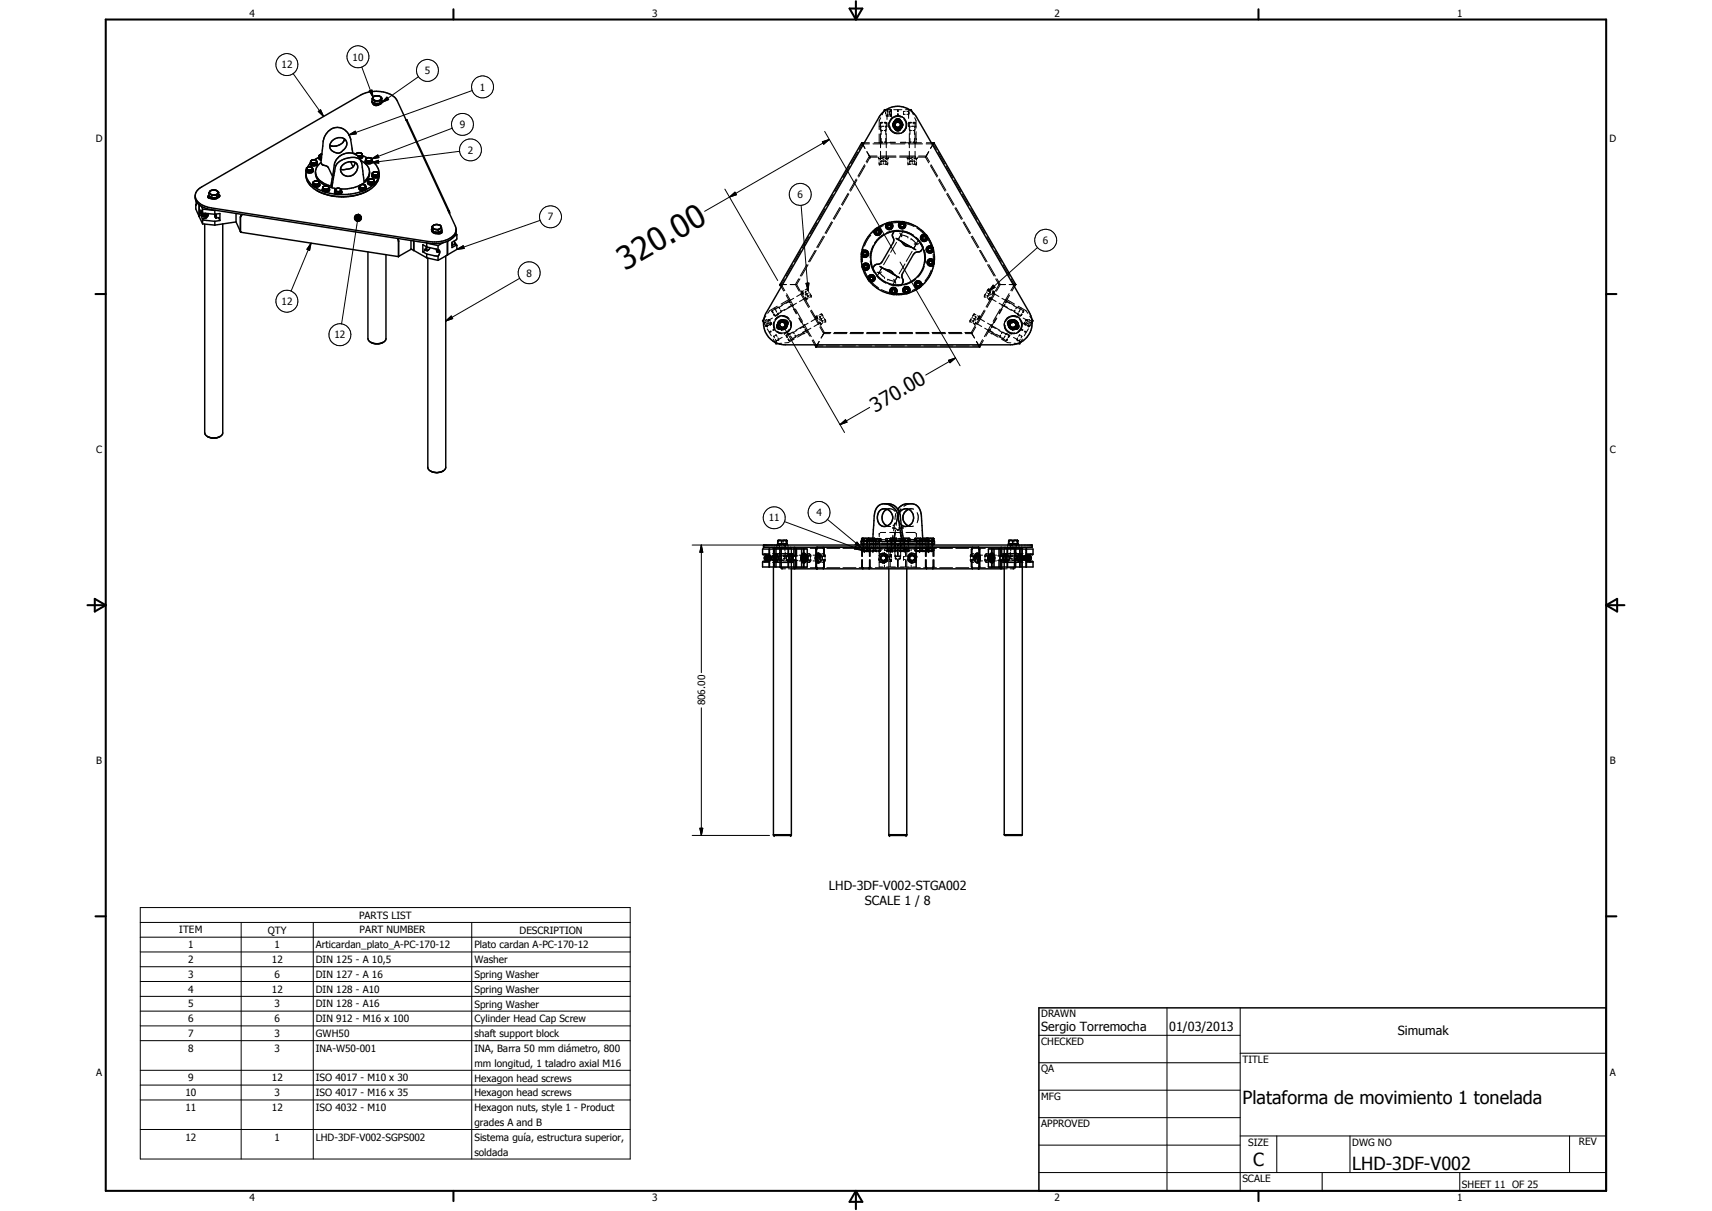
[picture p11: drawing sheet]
<svg xmlns="http://www.w3.org/2000/svg" width="594mm" height="420mm" viewBox="0 0 594 420" stroke-linecap="round" stroke-linejoin="round" font-family="sans-serif">
<defs><g id="words">
<text font-size="11" x="217" y="93.9" transform="rotate(-30 217 93.9)">320.00</text>
<text font-size="6.9" x="303.7" y="143.2" transform="rotate(-30 303.7 143.2)">370.00</text>
<g font-size="6.3">
<text x="431.1" y="383.2">Plataforma de movimiento 1 tonelada</text>
<text x="434.8" y="404.7">C</text>
<text x="469.2" y="406">LHD-3DF-V002</text>
</g>
<g font-size="4.4">
<text x="287.6" y="308.9">LHD-3DF-V002-STGA002</text>
<text x="300.1" y="314.1">SCALE 1 / 8</text>
<text x="361.3" y="357.5">Sergio Torremocha</text>
<text x="405.7" y="357.7">01/03/2013</text>
<text x="485" y="359.2">Simumak</text>
</g>
<g font-size="3.5">
<text x="86.6" y="5.8">4</text>
<text x="226.3" y="5.8">3</text>
<text x="365.9" y="5.8">2</text>
<text x="505.6" y="5.8">1</text>
<text x="97.7" y="23.7">12</text>
<text x="122.3" y="21">10</text>
<text x="147.4" y="25.7">5</text>
<text x="166.5" y="31.5">1</text>
<text x="159.5" y="44.5">9</text>
<text x="33.3" y="49.4">D</text>
<text x="162.3" y="53.3">2</text>
<text x="558.5" y="49.4">D</text>
<text x="276.8" y="68.7">6</text>
<text x="190.1" y="76.5">7</text>
<text x="361.9" y="84.7">6</text>
<text x="182.7" y="96">8</text>
<text x="97.7" y="105.8">12</text>
<text x="116.1" y="117.4">12</text>
<text x="33.4" y="157.3">C</text>
<text x="558.6" y="157.3">C</text>
<text x="283.3" y="179.1">4</text>
<text x="266.8" y="180.9">11</text>
<text x="244.7" y="244.8" transform="rotate(-90 244.7 244.8)">806.00</text>
<text x="33.4" y="265.2">B</text>
<text x="558.6" y="265.2">B</text>
<text x="62.2" y="323.8">ITEM</text>
<text x="93" y="323.9">QTY</text>
<text x="124.6" y="318.7">PARTS LIST</text>
<text x="124.8" y="323.8">PART NUMBER</text>
<text x="180.2" y="323.9">DESCRIPTION</text>
<text x="65.3" y="329">1</text>
<text x="95.3" y="329">1</text>
<text x="109.6" y="329.1">Articardan_plato_A-PC-170-12</text>
<text x="164.6" y="329.1">Plato cardan A-PC-170-12</text>
<text x="65.3" y="334.2">2</text>
<text x="94.4" y="334.2">12</text>
<text x="109.6" y="334.2">DIN 125 - A 10,5</text>
<text x="164.6" y="334.2">Washer</text>
<text x="65.3" y="339.3">3</text>
<text x="95.3" y="339.3">6</text>
<text x="109.6" y="339.3">DIN 127 - A 16</text>
<text x="164.6" y="339.3">Spring Washer</text>
<text x="65.3" y="344.4">4</text>
<text x="94.4" y="344.4">12</text>
<text x="109.6" y="344.4">DIN 128 - A10</text>
<text x="164.6" y="344.5">Spring Washer</text>
<text x="65.3" y="349.5">5</text>
<text x="95.3" y="349.5">3</text>
<text x="109.6" y="349.5">DIN 128 - A16</text>
<text x="164.6" y="349.6">Spring Washer</text>
<text x="361.3" y="353">DRAWN</text>
<text x="65.3" y="354.7">6</text>
<text x="65.3" y="359.8">7</text>
<text x="95.3" y="354.7">6</text>
<text x="95.3" y="359.8">3</text>
<text x="109.6" y="354.7">DIN 912 - M16 x 100</text>
<text x="109.6" y="359.8">GWH50</text>
<text x="164.6" y="354.7">Cylinder Head Cap Screw</text>
<text x="164.6" y="359.8">shaft support block</text>
<text x="65.3" y="365">8</text>
<text x="95.3" y="365">3</text>
<text x="109.6" y="365">INA-W50-001</text>
<text x="164.6" y="365.1">INA, Barra 50 mm diámetro, 800</text>
<text x="361.3" y="362.5">CHECKED</text>
<text x="164.6" y="370.2">mm longitud, 1 taladro axial M16</text>
<text x="431.1" y="368.7">TITLE</text>
<text x="33.4" y="373.2">A</text>
<text x="65.3" y="375.2">9</text>
<text x="94.4" y="375.2">12</text>
<text x="109.6" y="375.2">ISO 4017 - M10 x 30</text>
<text x="164.6" y="375.2">Hexagon head screws</text>
<text x="361.3" y="372.1">QA</text>
<text x="558.6" y="373.2">A</text>
<text x="64.3" y="380.3">10</text>
<text x="95.3" y="380.3">3</text>
<text x="109.6" y="380.3">ISO 4017 - M16 x 35</text>
<text x="164.6" y="380.4">Hexagon head screws</text>
<text x="361.3" y="381.6">MFG</text>
<text x="64.3" y="385.5">11</text>
<text x="94.4" y="385.5">12</text>
<text x="109.6" y="385.5">ISO 4032 - M10</text>
<text x="164.6" y="385.5">Hexagon nuts, style 1 - Product</text>
<text x="64.3" y="395.8">12</text>
<text x="95.3" y="395.7">1</text>
<text x="109.6" y="395.8">LHD-3DF-V002-SGPS002</text>
<text x="164.6" y="390.7">grades A and B</text>
<text x="164.6" y="395.9">Sistema guía, estructura superior,</text>
<text x="361.3" y="391.1">APPROVED</text>
<text x="164.6" y="401">soldada</text>
<text x="433.1" y="397.5">SIZE</text>
<text x="469.2" y="397.5">DWG NO</text>
<text x="547.9" y="397.4">REV</text>
<text x="431.1" y="410.2">SCALE</text>
<text x="507.3" y="412.3">SHEET 11 OF 25</text>
<text x="86.6" y="416.7">4</text>
<text x="226.3" y="416.7">3</text>
<text x="365.9" y="416.7">2</text>
<text x="505.6" y="416.7">1</text>
</g>
</g></defs>
<g fill="none" stroke="#000" stroke-width=".35">
<path d="M101.7 25.5l10.6 14.9M110.4 38.7l.8-.6 1.1 2.3zM125.6 23.3l3.8 10.4M128.1 31.5l1-.3 .3 2.5zM134.3 33.7l.6 .8-2.4 1.1zM145.2 26.6l-12.7 9M163.9 31.4l-42.8 15.4M306.6 38.8l-.5 1M307.3 38.1v.3M307.3 38.8l.1 .8M307.5 40l.3 .2M307.5 38.1h1.3"/>
<path d="M307.9 39.5v.7h.4M307.9 39.7h.2M307.9 39.2h.2M307.9 38.7h.2M308.3 38.1h-.4v.8M308.4 38.7l.3 .2M308.4 39.2h.3M308.7 39v.3M308.7 39.5l-.3 .2M308.7 38.1h.4M309.1 38.8l.2-.7v2.2h-.5M309.1 39.5l.2 .8"/>
<path d="M310.1 38.1h1.3v.6M311.4 39.5v.7l-1.6 .5-.6 .6M311.4 39.8h.1M311.4 38.5h.1M311.6 39.8h.1M311.6 38.5h.1M311.7 39.5v.7M313 38.1h-1.3v.6M313.5 39.3v.4h.6M314.1 38.7h-.6v.3M314.2 38.1h1.3M314.7 39.7h.6"/>
<path d="M315.3 38.5l-.6 .2M315.3 38.7v.1M315.3 38.1v.2M315.3 39.6v1.5M315.3 38.8v.2M315.3 39.3v.2M315.3 38.8l.1 .2M315.3 39.5v.1M315.4 39.5h-.1M315.4 39.3v.1M316.5 38.7l.4 1.1M121.1 46.8l2.2-1.3 .3 .9z"/>
<path d="M128.9 56.4l2.4-.8 .1 1zM128.9 55.1l2.2-1.3 .4 .9zM156.9 44.5l-28 10.6M159.5 52.5l-30.6 3.9M285.4 49.2l2.4-.8-2 1.6zM286.2 45.6l24.5 42.5M287.8 48.4l-34.7 20M294.8 57.7l-2.3 3.9M297.6 52.8l-2.3 4M299.5 50.3l.6 1.2M299.9 49.5h1.8M300 57.1l-2.3 4"/>
<path d="M300.2 57.5l-2.2 3.9M300.8 52.6l.9 1.4M301.7 49.9h-2.5l-1.1 2M301.8 54.3h.1M301.8 54.3l.1 .2M301.9 54.5l-1.1 2M301.9 54.5h2.6M302.9 49.9h5M303.4 49.5h3M304.3 54.1h-2.6l-1.1 2M304.8 54.5v.2M304.8 54.9l1.2 .1"/>
<path d="M305 55v.6M305 56.2l.1 .7 1 .1M305.1 46.5v3M305.1 43.8h.4M305.5 49.5v.2M305.5 49.8v.1M305.5 54.1v.2M305.5 54.4v.3M305.5 54.9v.1M305.6 42.6h.6M305.6 42.6v2.5M305.6 46.4v4.9"/>
<path d="M305.6 52.5v2.5M305.6 40.9l-.5 1v3.1M305.6 49.5h.1M305.6 54.1h5.3M305.7 56.6v.4M305.7 43.8v.5M305.7 44.8v.5h.6M305.8 45.3v1.4M305.8 48v1.3M305.8 54.5h5.1M305.8 49.3h.5M305.8 49.3l-.1 .1"/>
<path d="M305.9 43.8h.9M306 55.8l-.3 .5M306 55.9l-.3 .1M306.3 42.5l-.7 .1M306.3 55.9l.2 .1M306.3 55.5h.6M306.3 54.9l-.1 .1M306.5 54.5l-.1 .2M306.5 54.9l-.1 .1M306.5 56v.3M306.5 56.6v.4M306.7 54.5l-.2 .2"/>
<path d="M306.8 49.3h.6M306.8 45.3h.6M306.8 42.5h.6M306.8 55.9l-.3 .1M306.9 42.6h.6M307.1 55.8l.3 .5M307.1 55.9l.3 .1M307.4 43.8v.5M307.4 44.8v1.9M307.4 48v1.3M307.4 49.3v.1M307.4 56.6v.4"/>
<path d="M307.5 49.5h.1M307.5 42.6h.1M307.5 42.6v2.5M307.5 46.4v4.9M307.5 52.5v2.5M307.6 49.8v.1M307.6 54.1v.2M307.6 54.4v.3M307.6 54.9v.1M307.8 40.2v.1M307.8 40.3v1.1M307.8 42.6v1.2h-.5"/>
<path d="M307.8 40.3h.5M307.9 56.9l-.9 .1M308.1 55v.6M308.1 56.2l-.1 .7M308.3 54.5v.2M308.3 54.9l-1.2 .1M308.4 43.4l.1 .5M308.5 44.1l.9 1.5 1.5 .8M308.5 42.6l-.1 .4M308.7 40.2h.4M308.7 43.6a2.87 2.87 0 0 0 3.5 2.5M309.1 49.9h4.9"/>
<path d="M309.7 40.8a3.1 3.1 0 0 0-.5 4.6M309.8 43.3h.1M310.3 46.1l.8 .3 1.4-.1M310.5 42.1v.8M310.5 43.6v.8M310.5 44.6l.1 .1M310.6 41.9l-.1 .1M310.7 49.5l-3.1 .2M310.7 49.4l-1.8 .1M310.7 44.8h.1M310.7 41.8h.1M311.1 42a1.43 1.43 0 0 0-1 1.3 1.43 1.43 0 0 0 1 1.3"/>
<path d="M311.1 42h.1M311.1 44.6h.1M311.1 42.5a.86 .86 0 0 1 1.3 .6 .86 .86 0 0 1-.9 1.1M311.1 44l.2 .1M311.2 42.5a.85 .85 0 0 0-.5 1.1 .85 .85 0 0 0 1 .5M311.5 41.6v.2M311.5 42v.2M311.6 41.6v.2M311.6 42v.2M311.6 42.2a1.01 1.01 0 0 0-1 1.4 1.01 1.01 0 0 0 1.7 .3M311.7 41.8v.1M311.7 42v.2"/>
<path d="M311.7 40.2a3.1 3.1 0 0 1 3 2.8 3.1 3.1 0 0 1-2.5 3.4M311.7 42.3a1.03 1.03 0 0 1 .9 .8 1.03 1.03 0 0 1-.6 1.1M311.7 40.2l-.9 .1M311.7 40.2l1.6 .6M311.7 42.2l.3 .1M311.8 42.2a1.09 1.09 0 0 0-1.1 .6 1.09 1.09 0 0 0 .1 1.3M311.8 41.8v.1M311.8 42v.2M311.8 42.2h.1M312 42a1.4 1.4 0 0 1 1 1.3 1.4 1.4 0 0 1-1 1.3M312.1 42.5l.3 .2M312.2 54.5h5.1"/>
<path d="M312.2 54.1h5.3M312.4 41.8h.1M312.4 43.3l-.5 .8M312.4 44.7h.1M312.5 49.5l3 .2M312.5 49.4l1.7 .1M312.6 42.1v.8M312.6 41.9v.1M312.6 44.6v.1M312.6 43.6v.8M312.7 40.7a2.86 2.86 0 0 0-3.9 1.7M313.3 43.3h.1"/>
<path d="M313.6 41.4a2.84 2.84 0 0 1-.3 4.2M313.6 40.9l.3 .4M314 45.3l-1.4 .9M314.4 44.6l-.3 .4M314.6 42.5l.1 .4M314.8 54.9l1.2 .1M314.8 54.5v.2M315 55v.6M315 56.2l.1 .7M315.2 56.9l.9 .1M315.2 49.9h4.9M315.3 42.4v1.4h.5"/>
<path d="M315.5 49.8v.1M315.5 54.1v.2M315.5 54.4v.1M315.5 42.6v2.5M315.5 46.4v4.9M315.5 52.5v2.5M315.5 42.6h.7M315.6 42.6h-.1M315.6 49.5h-.1M315.7 56.6v.4M315.7 43.8v.5M315.7 44.8v.5h.6"/>
<path d="M315.8 49.3h.5M315.8 49.3l-.1 .1M315.8 45.3v1.4M315.8 48v1.3M316 55.8l-.3 .5M316 55.9l-.3 .1M316.3 42.5h-.7M316.3 55.9l.3 .1M316.3 55.5h.5M316.3 43.8h.9M316.3 54.9l-.1 .1M316.4 54.5v.2"/>
<path d="M316.5 54.9l-.1 .1M316.6 56v.3M316.6 56.6v.4M316.6 54.5v.2M316.7 49.5h3M316.8 49.3h.5M316.8 42.5h.7M316.8 55.9l-.2 .1M316.9 42.6h.6M317.2 55.8l.2 .5M317.2 55.9l.2 .1M317.3 45.3v1.4"/>
<path d="M317.3 48v1.3M317.3 49.3l.1 .1M317.4 40.9l.5 1v2.5M317.4 43.8v.5M317.4 44.8v.5h-.6M317.4 56.6v.4M317.5 49.5h.1M317.5 42.6h.1M317.5 42.6v2.5M317.5 46.4v4.9M317.5 52.5v2.5M317.5 43.8h.4"/>
<path d="M317.6 54.5v.2M317.6 54.9v.1M317.7 49.5v.2M317.7 49.8v.1M317.7 54.1v.2M317.7 54.4v.1M317.9 45.7l.1 2.9M318 49.1v.4M318 56.9l-1 .1M318 55v.6M318 56.2v.7M318.3 54.9l-1.2 .1"/>
<path d="M318.3 54.5v.2M318.6 54.5h2.6M318.8 54.1h2.6l1.1 2M321.1 54.5l1.2 2M321.3 54.3l-.1 .2M321.4 49.9h2.4l1.1 2M321.5 49.5h1.7M322.3 52.6l-.8 1.4M322.9 57.5l2.3 3.9M323.1 57.1l2.3 4M323.6 50.3l-.7 1.2M325.5 52.8l2.3 4"/>
<path d="M328.3 57.7l2.3 3.9M123 75.4l1.4-1-1.4 1.2zM123 75.6l1.4-1.2-1.4 1.5zM123.1 75.1l1.3-.7-1.4 1zM123.2 74.8l1.2-.4zM123.2 74.8l1.2-.4-1.3 .7zM123.4 74.7l1-.3zM123.6 74.5l.8-.1zM123.9 74.4h.5zM124 76.8l-5.5 35.6M124.3 74.4v2.5M124.4 74.4l-1.3 1.8-.1-.3z"/>
<path d="M124.4 74.4l-1.2 2-.1-.2zM124.4 74.4l-1 2.2-.2-.2zM124.4 74.4l-.8 2.3-.2-.1zM124.4 74.4l-.5 2.4-.3-.1zM124.4 74.4l-.2 2.5-.3-.1zM124.4 74.4v2.4l-.2 .1zM124.4 74.4l.3 2.4h-.3zM124.4 74.4l.5 2.2-.2 .2zM124.4 74.4l.7 2.1-.2 .1zM124.4 74.4l.9 1.8-.2 .3zM124.4 74.4l1 1.6-.1 .2zM124.4 74.4l1.1 1.3-.1 .3z"/>
<path d="M124.4 74.4l1.1 1.3zM124.4 74.4l1.1 1.1zM124.4 74.4l1 .8zM124.4 74.4l.9 .6zM124.4 74.4l.7 .4zM124.4 74.4l.5 .2zM124.4 74.4l.3 .1zM124.6 74.4v2.4M187.4 76.5l-28.9 10M251.5 65.6l18.4 31.7M253.1 68.4l2-1.7 .5 .9zM253.1 68.4l-8.6 4.9"/>
<path d="M278 71.2l2.4 29.6M283.5 77.3l-2.3 3.9M286.3 72.4l-2.3 3.8M288.6 77l-2.3 3.9M288.9 77.1l-2.3 4M289.1 67.5l-2.3 3.9M291.4 72l-2.3 3.9M291.8 72.2l-2.3 3.9M291.9 62.6l-2.2 3.9M294.3 67.1l-2.3 3.9M294.5 67.3l-2.2 3.9M297.1 62.1l-2.3 3.9"/>
<path d="M297.4 62.4l-2.3 3.9M303.7 79.5l-.2 .2M304.1 79.9l-.2 .7M304.1 79.2l-.5 .6-.2 .7 .5 .8M304.3 79.8l-.2 .1M304.4 79.3v.1M304.4 79.5l.6 .2M304.4 79.5l-.6 .4M304.5 79.5l-.1 .3M304.5 79.8h-.2M304.5 79.8l-.5 .3M304.5 79.3v.1"/>
<path d="M304.5 79.5v.2M304.5 79.8l.4 .1h-.8M304.5 79.3l-.5 .1M304.5 79.3h.1M304.6 79.3a1.13 1.13 0 0 1 1 .8 1.13 1.13 0 0 1-.4 1.2M304.6 79.5l-.1 .3M304.6 79.8h.3M304.6 79.3v.1M304.9 79.9l.2 .4-.2 .6M305.1 79.7l.2 .2M306.5 78.3l-2.2 1.2-1.4 1.3M307.9 77.8l-.2 .4 .2 .8"/>
<path d="M307.9 78.6l.3 .4M307.9 79l.6 .3M307.9 78.4v.2M307.9 78.2v.4M307.9 78.2v.2M307.9 78.6l.2 .2M307.9 78.4l.1 .2M308 78l-.1 .2M308.1 78.9l.4 .1M308.1 77.9h.8M308.1 78.9l.6 .2M308.1 77.3l-.2 .1"/>
<path d="M308.2 77.9l-.3 .5M308.2 77.9l-.3 .3M308.2 79l.3 .1M308.3 78l-.2 .6 .2 .3h.5M308.3 77.8l-.2 .1M308.3 78.9h.6M308.4 77.6v.1M308.4 77.5l.9 .4M308.4 77.5l-.4 .2M308.4 77.9l.5 .1M308.5 77.3l-.7 .6M308.5 77.6l-.2 .2"/>
<path d="M308.5 77.3a1.13 1.13 0 0 0-1 .8 1.13 1.13 0 0 0 .4 1.3M308.5 77.8l-.2 .1M308.5 77.3h.1M308.6 77.3a1.13 1.13 0 0 1 1.1 .8 1.13 1.13 0 0 1-.5 1.3M308.6 77.3v.1M308.6 77.6l.3 .3M308.6 77.8l.3 .1M308.6 77.2l-.2 .3M308.6 77.5l.3 .1M308.7 77.9l-.4 .1M308.7 77.8l-.5 .1M308.8 77.9h.1"/>
<path d="M308.8 78h.1M308.9 78l.2 .3-.2 .6M308.9 79.3h-.3M308.9 79h-.3M308.9 77.9l.3 .3M308.9 77.6l.3 .1M308.9 77.9l.3 .5M309.2 78.6l-.8 .4M309.2 78.2v.2M309.2 78.4v.2M309.2 78.6l-.6 .5M309.2 78.6l-.5 .5"/>
<path d="M309.2 78.2v.4M309.2 77.8a.92 .92 0 0 1 0 1.3 .92 .92 0 0 1-1.4-.1M309.3 79l-.4 .2M311.9 79.9l-2.4 .2-1.9 .7M311.9 77.2l-2.9 .3-1.5 .4M312.3 78.7l.7 .3M312.4 78.1l.1 .3M312.4 78.4l.1 .1M312.5 77.9l-.1 .2M312.5 78.4v.1M312.5 78.3l.3 .4M312.5 77.7v.8"/>
<path d="M312.5 78.4l.3 .3M312.5 77.8l-.1 .3M312.5 77.8l-.1 .2M312.6 78.7h.2M312.6 77.4a.86 .86 0 0 0 0 1.5M312.7 77.6l-.2 .7M312.7 79h.5M312.7 77.3l.2 .2M312.8 77.5l-.3 .3M312.8 77.5l-.2 .1M312.8 76.9l.8 .1M312.8 78.7h.5"/>
<path d="M312.8 78.6h.1M312.9 77.5h.4M312.9 77v.1M312.9 77.5l-.2 .1M312.9 77.6l-.4 .5 .4 .6M312.9 78.7h.2M313 77v.1M313 77.3v.1M313 77a1.11 1.11 0 0 0-1 .8 1.11 1.11 0 0 0 .4 1.2M313 77.6a.52 .52 0 0 1 .5 .4 .52 .52 0 0 1-.2 .6M313 77.5h-.2M313 77.3l2 .4 2.2 .9"/>
<path d="M313 77.5l.6 .3M313 77.5l-.2 .1M313 77.2l.6 .2M313 77l.1 .1M313.1 77.3l.4 .3M313.1 77.2l-.8 .4M313.2 77.3a.9 .9 0 0 1 .8 .8 .9 .9 0 0 1-.8 .9M313.3 78.6h.1M313.3 78.8h-.4M313.3 77.7h-.5M313.3 78.6h-.5M313.3 77a1.12 1.12 0 0 1 .9 .9 1.12 1.12 0 0 1-.5 1.1"/>
<path d="M313.5 78.6l-.4 .2M313.5 78.6l-.2 .1M313.6 77.7v.2M313.6 78.9l-.5 .1M313.6 77.7l.1 .4M313.6 77.8l.1 .3M313.6 78.5l-.1 .1M313.6 78.5l-.3 .3M313.6 77.4l.2 .2M313.6 78v.5M313.7 78.1l-.2 .5M313.8 78.7l-.2 .2"/>
<path d="M318.2 79.2l1.9 1.5 1.3 1.5M325.7 62.4l2.2 3.9M326 62.1l2.2 3.9M328.5 67.3l2.3 3.9M328.8 67.1l2.3 3.9M331.2 62.6l2.2 3.9M331.4 72.2l2.2 3.9M331.7 72l2.3 3.9M334 67.5l2.2 3.9M334.2 77.1l2.3 4M334.5 77l2.3 3.9M336.8 72.4l2.2 3.8"/>
<path d="M339.6 77.3l2.2 3.9M107.9 84.4l-.5 2.5-.9-.4zM107.9 84.4l-6.9 16.6M158.5 86.5l2.2-1.2 .4 .9zM180.3 96.6l-25.6 14.8M271.1 99.5l.8 1.5M271.5 98.7h1.4M272.2 96.8l-1.1 1.9 1.2 2.1M274.2 98.7h1.7M275 91.9l-2.2 3.9M276.1 98.7h.3M276.4 98.7l1.3 2.3"/>
<path d="M277.1 96.7l-1.1 2 1.3 2.3M277.6 96.8l-1.2 1.9M277.8 87l-2.2 3.9M279.7 98.3l1-.1-.3 2.6zM280 91.8l-2.3 4M280.4 91.9l-2.3 3.9M280.7 82.1l-2.3 3.9M282.9 86.9l-2.3 3.9M283.2 86.9l-2.2 3.9M285.7 81.9l-2.3 4M286.1 82l-2.3 4M299 88l-.1 .3"/>
<path d="M299 87.5v.3M299.2 92.5v.2M299.3 93l.1 .2M299.4 88.6l.6 .3 .9-.3M299.5 88.2v.2M299.5 91.9l.3 1.4 1.3 2.7M299.5 88.1v.1M299.5 87.8v.3M299.5 88.2l.1 .2M299.5 88.1l.1 .3M299.6 88.3l.5 .4-.6-.3M299.6 86.4l-.3 1.9v2.5"/>
<path d="M299.7 93l.6 .4 .9-.4M299.7 87.5l-.2 .7M299.8 92.5l.1 .4M299.8 92.5v.2M299.8 87.5l-.2 .2M299.8 88.6h.1M299.8 91.9l-.3 .6 .3 .6M299.8 87.2l-.4 .3M299.8 92.3v.4M299.8 87.5h.7M299.8 92.9l.2 .1M299.8 92.3v.2"/>
<path d="M299.8 92.7l.1 .2M299.8 93.2l.3 .1M299.9 92.1l-.1 .2M299.9 92.8l.4 .4 .6-.3M299.9 87.4l-.1 .1M299.9 87.4h.2M299.9 87.6h.5M299.9 88.5h.1M299.9 92.9l.3 .2M300 86.9v.1M300 87.2v.1M300 93l.1 .1"/>
<path d="M300.1 86.9v.1M300.1 87.2l-.2 .2M300.1 91.7l-.3 .1M300.1 87.1l-.2 .1M300.1 86.9h.1M300.1 86.9a1.11 1.11 0 0 0-1 .8 1.11 1.11 0 0 0 .4 1.2M300.1 91.7l.3 .2M300.1 92.1l-.2 .3 .2 .6M300.1 93.1h.7M300.1 93.4h.3M300.1 93h.4M300.2 86.9a1.13 1.13 0 0 1 1 .8 1.13 1.13 0 0 1-.4 1.2"/>
<path d="M300.2 86.9v.1M300.2 87.2v.1M300.2 91.9l-.3 .2M300.2 92.1h.1M300.2 93h.5M300.2 91.9l-.3 .3M300.2 91.9h.1l-.2 .1M300.2 87.4l.3 .1M300.2 87.1l.2 .1M300.3 91.9h.3M300.3 87.4l.2 .1M300.3 91.6l-.6 .4"/>
<path d="M300.3 91.6l.7 .2M300.3 91.4v.2M300.3 91.7v.1M300.3 92h.2M300.3 91.4v.1M300.4 91.4a1.11 1.11 0 0 0-1.1 .8 1.11 1.11 0 0 0 .5 1.2M300.4 91.4v.1M300.4 91.8l-.2 .1M300.4 91.8h.1M300.4 91.9h-.2M300.4 88.5h-.5M300.4 91.4h.1"/>
<path d="M300.4 88.6h-.2M300.4 87.6l-.5-.1-.3 .4 .3 .6M300.4 87.6l.2 .6-.5 .4M300.4 88.6h-.1M300.4 91.9h.2M300.4 88.9h-.2M300.5 88.6l-.2 .1M300.5 91.8v-.2l.7 .4M300.5 91.4a1.11 1.11 0 0 1 1 .8 1.11 1.11 0 0 1-.4 1.2M300.5 91.4v.1M300.5 91.9l.4 .3M300.5 87.5h-.8"/>
<path d="M300.5 87.5l.1 .2M300.5 87.5l.1 .1M300.5 87.2l.2 .1M300.6 91.9h.1M300.6 92l.1 .1M300.6 87.6l.1 .2M300.6 92l-.5 .1M300.6 91.9l.3 .2M300.6 92l.3 .5-.3 .5M300.6 87.6l.2 .2M300.6 93l-.1 .1M300.7 88.4l-.3 .3-.6-.1"/>
<path d="M300.7 87.8l.1 .3M300.7 88.7l-.2 .2M300.8 87.8v.4l-.4 .4M300.8 88v.2M300.8 88.1l-.3 .4M300.8 87.4l.3 .7-.3 .5M300.8 92l.2 .7M300.9 87.5a.92 .92 0 0 0-1.6 .1 .92 .92 0 0 0 .8 1.3M300.9 92.1l.2 .6M301 92.8l-.1 .3h-.8M301 92.9h.1M301.1 91.9a.89 .89 0 0 1 .2 .9 .89 .89 0 0 1-.8 .6"/>
<path d="M301.1 92.7l-.2 .2M301.1 92.7l-.1 .1M301.2 96.9l.2 .3M301.6 97.4l.1 .2M301.7 96.9l1.3 1.5 1.9 1.5M301.7 97.1l.6 .4 .9-.4M301.7 96.5l.2 .4M301.8 96.4v.4l-.1-.2M301.8 96.4l-.1 .2M301.8 96.9l.4 .3M301.8 96.4v.3M301.9 96.9l.3 .3"/>
<path d="M301.9 96.9l.1 .1M301.9 96.2l-.1 .2M302 90.6l.4 1.9 1 2.2M302 96l-.3 .5M302.1 97.1l.6 .1M302.1 96.1l.7 .2-.1 .7M302.1 97l.4 .1M302.2 97.2h.6M302.2 81.6l-1.3 1.8-1 2M302.2 95.9l-.3 .3M302.2 97.2h.3M302.2 97l.2 .1"/>
<path d="M302.2 95.9l-.2 .2M302.3 95.7l-.6 .3M302.3 95.4v.2M302.3 95.7a.9 .9 0 0 1 1 .7 .9 .9 0 0 1-.8 1.1M302.3 95.4v.1M302.3 95.7l-.1 .2M302.3 97.2h.2M302.4 96.1l-.5 .3 .2 .6M302.4 95.4a1.11 1.11 0 0 0-1.1 .8 1.11 1.11 0 0 0 .5 1.3M302.4 95.4v.1M302.4 95.7v.1M302.4 95.9l-.4 .1"/>
<path d="M302.4 95.9h-.2M302.4 95.9h.1M302.4 95.4h.1M302.5 95.4a1.13 1.13 0 0 1 1 .8 1.13 1.13 0 0 1-.4 1.3M302.5 95.7v.2l-.2-.2M302.5 95.4v.1M302.5 95.9l.3 .2M302.6 95.9l-.7 .3M302.6 95.9l.2 .2M302.7 97l-.2 .1M302.7 97l-.2 .2M302.8 96l.1 .2"/>
<path d="M302.8 97.1l-.1 .1M302.9 96.2l.2 .5-.4 .5M302.9 96.2l.1 .1M302.9 96.1l.2 .2M303 85.2l-.8 2-.3 2.3M303 96.3l.1 .4-.4 .5M303.2 96a.91 .91 0 0 0-1.5 .1 .91 .91 0 0 0 .6 1.4M303.9 80.6v.2M303.9 80.4l.1 .4M303.9 81.1l.6 .2M303.9 80.4v.2M303.9 80.6l.1 .2"/>
<path d="M303.9 80.8l.3 .2M304 80.7l.1 .2M304 80.1l-.1 .3M304.1 95.5l1.2 1.4 2.2 1.4M304.1 80.9l.7 .1M304.1 80.9l.1 .1M304.2 81l.3 .1M304.2 80.9l.2 .1M304.3 80.9h.5a.52 .52 0 0 0 0-.9 .52 .52 0 0 0-.8 .4 .52 .52 0 0 0 .8 .5M304.3 80h.5M304.3 94.5h.3M304.4 81.1h.4"/>
<path d="M304.8 80.9h.1M304.8 94.5h.5M304.8 81l-.2 .1M304.8 80.9l-.1 .2 .2-.1M305 80.9l-.2 .1M305 94.7l-.5 1M305 80l.1 .7zM305.1 80.8l-.1 .1M305.3 80.9a.9 .9 0 0 1-1.5-.1 .9 .9 0 0 1 .7-1.4 .9 .9 0 0 1 .9 1.2l-.8 .7M305.9 94.4h-.3M306.1 92.9l-.6 .9M306.1 92.8l-1 1.7 1.9 1.8"/>
<path d="M306.7 81.3l-1.9 1.3-1.3 1.6M308.1 96.9l2.4 .7M308.5 98.7l2.4 .4h1.9M308.6 88.4l-2 3.5M309.8 99.8v.2M310 99.8v.1M310 99.8a1.11 1.11 0 0 0-1 .8 1.11 1.11 0 0 0 .4 1.3M310 99.8h.1M310.1 99.8v.1M310.1 99.8a1.11 1.11 0 0 1 1 .8 1.11 1.11 0 0 1-.4 1.3M310.2 96.9l.1 .3M310.3 97.8l-.5 1"/>
<path d="M310.4 97.4h.1M310.4 97.5l.2 .2M310.4 97.4v.1M310.5 97.6h.1M310.6 97.7h.1M310.6 97.7v.1M310.7 98l.1 .3M311.1 84.1l-2 3.4M311.4 95.9l-.6 1M311.5 95.9l-1 1.7M312.2 82.2l-.5 .9M312.2 80.8l.2 .2"/>
<path d="M312.3 90.9l20.9 36M312.5 81.3l.1 .2M312.6 81.5l.1 .2M312.6 81.5l2.4 .7M312.6 81.5l-1 1.7M312.8 82l.1 .2M313 80.1l1.8 .4 2.3 1.2M313.3 80.3l-.5 1M314 91.6l-2 3.4M314.1 99.8l-.2 .1M314.4 99.6v.1M314.4 99.8l.5 .3"/>
<path d="M314.4 99.8v.1M314.4 100l-.3 .2M314.5 99.5a1.15 1.15 0 0 0-1.1 .8 1.15 1.15 0 0 0 .5 1.3M314.5 99.5l-.1 .2M314.5 100l-.4 .2M314.5 99.7l-.3 .1M314.5 99.5h.1M314.5 100l.6 .5M314.6 99.5v.2M314.6 99.8v.1M314.6 99.5a1.11 1.11 0 0 1 .9 1.7M314.6 99.7l.2 .1"/>
<path d="M314.9 99.8l.3 .3M316.1 82.8l1.9 1.8-1 1.8M316.5 87.2l-2 3.5M317.5 84.6l-.3 .1M317.8 96.9l-1.7 1.1-2.2 .8M317.8 99.2l.2 .2M317.9 98.6v.2M317.9 98.5v.3M317.9 98.8l.2 .4M317.9 98.4l.1 .4M317.9 82.3l1.7 1.9 .9 1.7M317.9 98.8l.3 .4-.2-.2"/>
<path d="M317.9 99.3l.6 .3M318 98.8v.2M318 98.3l-.1 .2M318 99l.1 .1M318.1 97.9l-.4 .5 .2 .9M318.1 99.2l.3 .2M318.2 98.2l-.2 .1M318.3 84.6h-.6M318.3 99.2h.5M318.3 98.2h.2h-.2M318.3 98.2h.5M318.3 98.2l-.3 .5 .5 .5"/>
<path d="M318.3 97.8l-.5 .3M318.3 99.1l.1 .1M318.3 98l-.1 .2M318.4 97.5v.2M318.4 97.8v.2M318.4 98h.3M318.4 98l-.2 .2M318.5 97.5v.2M318.5 98l-.5 .3M318.5 98h.1M318.5 97.5a1.12 1.12 0 0 0-1 .8 1.12 1.12 0 0 0 .4 1.3M318.5 84.6h.3"/>
<path d="M318.5 98l-.4 .2M318.5 98l.3 .1M318.5 98l-.2 .1M318.5 97.5h.1M318.6 97.5v.2M318.6 97.8v.2M318.6 97.5a1.13 1.13 0 0 1 1 .8 1.13 1.13 0 0 1-.4 1.3M318.6 97.7l-.4 .1M318.6 97.7l.7 .4M318.6 98h.1M318.6 83.4l-.5 .9M318.7 98.2h.1"/>
<path d="M318.7 98l.1 .1M318.7 99.3l-.3 .1M318.7 98l.4 .4M318.8 99.5l-2.2 1.3M318.8 98.2l.3 .6-.5 .4M318.8 99.1l-.4 .1M318.8 99.2l-.3 .1M318.8 99.5l-.2 .1M318.9 97.8l-.4 .2M319.1 97.9a.91 .91 0 0 1 .2 1.3 .91 .91 0 0 1-1.3 .2M319.1 98.4l.1 .2M319.2 98.4l-.1 .7-.5 .3 .3-.2"/>
<path d="M319.2 98.5v.3M319.2 99.7l-.2 .2M319.2 98.8l-.4 .4M319.2 98.8l-.3 .3M319.3 99.2l-.4 .3M319.6 99.4l-.2 .1M319.9 83.1l.2 .1M320 82.5l.1 .4M320 82.5l.2 .4M320.1 82.8l.4 .4 .5-.2M320.1 82.3l-.1 .2M320.1 82.8l.3 .3"/>
<path d="M320.2 98.3l-1.4 1.2M320.2 83.3l.4 .1M320.2 82l.3-.1 .7 .2v.7l-.4 .4 .3-.1M320.3 83l.7 .1M320.4 81.9l-.4 .4 .1 .6M320.4 82.1l-.3 .4 .1 .3M320.4 82.1h.6M320.4 81.9l-.2 .1M320.4 82.1h.1M320.5 81.4v.1M320.5 81.7v.1M320.5 81.9l-.3 .3"/>
<path d="M320.5 83.1h.2M320.6 81.4v.1M320.6 81.7v.2M320.6 81.9h-.2M320.6 81.5a1.03 1.03 0 0 0-1.1 .7 1.03 1.03 0 0 0 .5 1.2M320.6 81.7v.1M320.6 81.8l-.2 .1M320.6 81.8h.1M320.6 81.9l-.1 .1M320.6 81.9h.3M320.6 83.1v.1M320.6 82h.2"/>
<path d="M320.6 81.6l-.6 .3M320.6 81.6l.7 .3M320.7 81.5a1.03 1.03 0 0 1 1.1 .7 1.03 1.03 0 0 1-.5 1.2M320.7 81.9l.3 .1M320.7 81.6a.91 .91 0 0 0-.9 1.2 .91 .91 0 0 0 1.4 .5 .91 .91 0 0 0 .1-1.5M320.7 81.7l-.1 .2M320.7 81.6l.4 .2M320.8 92.3l-.9 2.1-1.3 1.7M320.8 86.9v.1M320.8 87l.4 2.2-.2 2.1M320.9 82l.4 .5M320.9 82l.2 .8-.5 .3-.4-.3"/>
<path d="M320.9 83l-.2 .1M321.1 83.3l-.4 .1M321.3 82.3v.2M321.3 82.7l-.1 .2M321.3 82.5v.2M321.3 82.5l-.2 .6M321.4 81.5l.1 .2M321.4 83.1l-.1 .1M321.7 81.9l.2 .2M321.9 87.1l.4 .3M322 86.7l.1 .3M322 86.4v.3"/>
<path d="M322 86.4v.4M322 83.1l1 1.8 .6 2.3M322.1 86.9l.1 .1M322.1 86.1l-.1 .3M322.1 86.2l-.1 .2M322.1 86.9l.1 .2M322.1 86.9l.2 .1M322.2 87l.7 .2M322.2 87l.4 .2-.2-.1M322.2 91.6l.2 .1M322.3 91.1l.3 .5M322.3 90.8v.4"/>
<path d="M322.3 91.2l.2 .4M322.3 91.1v.2M322.3 85.7l-.4 .3M322.4 86.1l-.3 .6 .8 .3M322.4 90.3a.91 .91 0 0 0-.2 1.3 .91 .91 0 0 0 1.2 .2M322.4 87l.3 .1M322.4 91.4l.4 .3-.1-.1M322.4 86l-.3 .2M322.5 85.7a.92 .92 0 0 0-.7 1.2 .92 .92 0 0 0 1.4 .4 .92 .92 0 0 0 .1-1.4M322.5 85.7h.2M322.5 90.3h.9M322.5 85.5v.1"/>
<path d="M322.5 91.5l.2 .1M322.5 86.1h-.1M322.6 85.4v.2M322.6 85.7l-.5 .5M322.6 91.6h.1M322.6 85.7v.2M322.6 85.4a1.13 1.13 0 0 0-1 .9 1.13 1.13 0 0 0 .4 1.2M322.6 85.9h-.2M322.6 85.9l.4 .1M322.6 85.6l-.2 .1M322.6 86.1l.5 .3-.2 .6M322.6 85.6l.7 .3"/>
<path d="M322.6 85.4h.1M322.7 85.9l.3 .1M322.7 91.5l.2 .2-.2-.1M322.7 90.6h.5M322.7 85.9l-.3 .1M322.7 85.4v.2M322.7 85.4l.7 .3 .3 .4M322.7 90.5l-.4 .6M322.7 85.6l.7 .4M322.7 85.6l-.2 .1M322.8 90v.1M322.8 90.2v.2"/>
<path d="M322.8 90.2l-.5 .2M322.8 90.4h.1M322.9 90v-.1a1.15 1.15 0 0 0-1 .8 1.15 1.15 0 0 0 .4 1.3M322.9 90.2v.1M322.9 90.4l-.6 .4M322.9 90.4h.2M322.9 86.1h-.5M322.9 86.1h.1M322.9 87.2h-.5h.3M322.9 90.4l.4 .1M322.9 90.6a.51 .51 0 0 0-.5 .5 .51 .51 0 0 0 .5 .5M322.9 87h-.1"/>
<path d="M323 90a1.06 1.06 0 0 1 1.1 .8 1.06 1.06 0 0 1-.5 1.2M323 90.2v.1M323 87.1l-.2 .1M323 90.6h.2M323 86h-.1l.1 .1M323 86l.3 .4M323.1 90.6l.4 .5-.2 .4M323.1 93.7l-.9 2-1.2 1.8M323.1 90.5l.2 .1M323.1 90.2l.5 .2M323.2 90.4l-.5 .1M323.2 86.9l-.3 .3"/>
<path d="M323.2 90.4l.1 .2M323.2 91.5l-.2 .1M323.3 86.9v.1M323.3 91.6l-.3 .1h.2M323.3 87l-.4 .2M323.3 91.5l-.5 .1M323.3 91.6l-.3 .1M323.3 86.7l-.1-.6 .1 .6M323.3 86.7l-.6 .5M323.3 90.6l.2 .2M323.3 86.7v.2M323.3 90.6l.2 .1"/>
<path d="M323.3 91.6h-.1M323.4 91.5l-.1 .1M323.4 87.1l-1 .3M323.5 90.8v.6M323.5 90.3l.4 .8-.3 .6M323.5 91.2v.2M323.5 90.8l.1 .3M323.6 91l-.2 .6h-.9M323.6 91.7l-.7 .3-.4-.2M323.6 87.2l-.3 .3M323.7 91.7l-.2 .9M323.7 91.6l-.2 .1"/>
<path d="M323.7 86.1l.2 .6M323.7 85.9l.1 .2M323.8 86.4l-.2 .8M323.8 88.3l-.1 3.4M324.1 91.4v.2M324.2 90.8l-.1 .3M337 82l2.3 4M337.4 81.9l2.3 4M339.9 86.9l2.2 3.9M340.2 86.9l2.3 3.9M342.4 82.1l2.3 3.9M342.7 91.9l2.3 3.9"/>
<path d="M343.1 91.8l2.3 4M344.6 98.9l.7 .8-2.2 1.3zM345.2 87l2.3 3.9M345.5 96.8l1.2 1.9M345.9 96.7l1.2 2-1.3 2.3M346.7 98.7h.3M346.7 98.7l-1.3 2.3M347.3 98.7h1.6M348.1 91.9l2.2 3.9M350.2 98.7h1.4M350.9 96.8l1.1 1.9-1.2 2.1M352 99.5l-.9 1.5"/>
<path d="M360 85.9l-16.9 15.1M154.7 111.4l1.9-1.8 .5 .9zM265 111.8l.6 1.1M265.1 111.4l-.3 .2M265.6 111.8l-.4 .3 .2 .3M265.6 111.8l.2 .2M265.6 112.8l.2 .3M265.8 111.7l-.2 .1M265.8 109.7l-.7 .9M265.8 113.2h.1M265.9 113.3h.1M265.9 112.3l.3 .1"/>
<path d="M266.1 111.5l.1 .3M266.1 113.2l-.2 .1M266.2 110.9l-.7 .4M266.2 114.1l.7 1.1 .6-.3M266.4 112l.1 .3M266.4 112.8l-.6 .4M266.5 112.3l-.1 .1M266.5 111.3l.2 .2M266.6 110.9h.4M266.7 112.2l-.2 .1M266.8 111.8v.3M266.9 111l-.5 .4"/>
<path d="M266.9 111h.1M266.9 111l.3 .4M267 110.9l.3 .5M267.3 114.9l.2 .2M267.4 111.8l.1 .3M267.5 112.4l-1.6 .9M267.5 111.8l.2 .5M267.5 112.4h.1M267.5 112.1l-.5 .3M267.5 112.1h.2M267.6 115.1l-.6 .3 .7 1.1M267.7 112.3l-.2 .1"/>
<path d="M267.7 112.3h-.1M267.9 107.8l.2 .7M267.9 107.8l.4 .6M268 110.4l-1 .5M268.3 117.6l.6 1.1M268.4 112.2l.3 1.9-.6 .4M268.4 114.3v.1M268.4 112.9l.2 .8M268.4 109l.3 .5M268.5 114.5v.1M268.6 111.6l-.2 .8M268.6 109l.3 .5"/>
<path d="M268.6 113.9l.2 .4M268.7 106.8l.2 .4M268.7 109.5h.1M268.8 116.5l-.3 .2 .3 .5M268.8 114.3l.9 .9M268.9 114.3l-.6 .4M268.9 114.3l.2 .4M268.9 109.5h.1M269 118.4l-.2 .1M269.1 116.4l.2-.2 .4 .5M269.1 117.7l.3 .5M269.1 107.5l.5 .8"/>
<path d="M269.4 118.2l-.2 .1M269.4 118.2h.1M269.4 107.1l-.4 .3M269.7 118.1l-.3 .1M269.7 118.1h.1M269.7 106.3l-2.6 1.5-.7 .9M269.7 115.2l.8 .4M269.7 118.2h-.3M269.7 115.2l1.2 .5M269.8 108.8h.1M269.8 108.8l.2 .4-1 .6M269.9 112.4l-.1 .1"/>
<path d="M269.9 113.2v.1M269.9 110l-1 1M269.9 117.9h.1M270 117.2l.2 .5M270.1 106.6l-2.2 1.2M270.2 117.8h.1M270.2 117.8l-.2 .2M270.2 117.8l-.2 .1M270.2 111.5v.1M270.2 117.7v.1M270.3 113.4h.1M270.3 106.6h.1"/>
<path d="M270.3 108.6l-.5 .2M270.3 106.6l-.4 .2M270.3 106.6l.3 .5M270.5 110a2.89 2.89 0 0 0-1.6 4M270.5 115.6l.4 .1M270.5 112.2v.6M270.6 112.2a.98 .98 0 0 0 .1 1.1 .98 .98 0 0 0 1 .3M270.7 111.9l-.7 .5M270.7 109.6l-1.3 .7M270.7 113l.3 .4 .6 .1M270.8 114.2h.1M270.8 107.6l.3 .4"/>
<path d="M270.9 115.7l.4 .1M271 109.6l1.8 .2M271.1 108.3l-2.2 1.2M271.1 108h.1M271.1 108l-.4 .3M271.2 119.1l-1.2 .1M271.3 111.7l-.7 .5M271.4 117.1l-1.2 .6M271.5 106l-1.2 .6M271.6 111.7l.6 .3 .3 .6M271.6 109.8a2.86 2.86 0 0 1 2.8 3.3M271.6 111.8l.4 .2"/>
<path d="M271.7 113.8l-.7 .4M271.7 111h.1M272 111.2l-.7 .3M272 111.4a1.38 1.38 0 0 0-1.6 .4 1.38 1.38 0 0 0-.1 1.6M272.1 111.1h.1M272.2 111.8h.1M272.2 111.9h.1M272.2 111.9l-.9-.3-.8 .6M272.2 111.7v.1M272.3 111.9v.1M272.3 113.4l-1 .3M272.3 107.4l-1.2 .6"/>
<path d="M272.3 111.8h.1M272.3 112l.3 .7-.3 .7M272.3 111.5l-.1 .2M272.3 114l20.8 36.1M272.4 109.7l-.8-.2-1.4 .4M272.4 111.8l-.1 .1M272.4 111.7l-.1 .1M272.5 111.9l-.2 .1M272.5 112.6v.1M272.5 111.9h.1M272.5 111.3l-.1 .1M272.6 111.4l-.1 .3"/>
<path d="M272.7 111.7l-.1 .1M272.7 109.8l1.1 .8M272.7 111.9a1.4 1.4 0 0 1-.1 1.7 1.4 1.4 0 0 1-1.6 .4M272.8 113.8h.1M272.8 102.5l.9 1.5M272.8 113.7h.1M272.9 116.6l.2 .5M273 101.9l2.4 4.3M273 115.4l-.8 .3M273 113l-.7 .4M273.1 112.1h.1M273.1 110l.4 .2"/>
<path d="M273.2 112.9h-.1M273.3 117v.1M273.4 117.6l.4 .6M273.6 117.6l.3 .6M273.6 117.6h.1M273.7 104l-2.6 1.5M273.7 104l.6 1.1M273.7 114.9l-.7 .5M273.8 104.6l.3 .5M273.8 104.6l-1.1 .7M273.8 118.2h.1M273.9 104.4l-.1 .2"/>
<path d="M273.9 114.2a2.84 2.84 0 0 1-4.2 .7M274 104.2l-.2 .1M274.1 116.1l-.3-.4-1.2 .7M274.2 104.1h-.1M274.3 111.3l.1 .3M274.3 116.5l.4 .8M274.4 105.5l.2 .4M274.4 113.8l-.7 1.1M274.4 115.7l-.4 .3M274.4 111.6l.2 .9M274.5 111.7l.1 .8M274.6 105.9v.1"/>
<path d="M274.6 112.5l-.2 1.3M274.6 106h.1M274.6 112.9l-.2 .9M274.7 106h.1M274.7 106l-1.2 .7M274.8 106l.1 .1M274.9 115.5l.4-.2 .3 .4M274.9 117.6l.2 .3M275 115.2l-2.1 1.3 .4 .5M275 106.1l.6 1.1M275.3 106h-.1M275.3 117.2l-.4 .3"/>
<path d="M275.4 107.3h.1M275.4 107.3l.9 1.6M275.4 103.5l-4.3 2.5M275.6 107.2l.9 1.6M275.6 107.2l-.1 .1M275.6 117.6l-2.1 1.3-1.2 .1M275.9 116.2l.2 .5M276 107.2l2.5 4.3M276 117l-2.1 1.2M276.1 116.7l-.4 .3M276.4 105.2l-4.3 2.5M276.5 114.6l-1.2 .7"/>
<path d="M277.2 110.4l.9 1.5 .2-.1M277.3 116l-1.2 .7M277.4 110.3l.9 1.5M278 102.1l2.6 4.6M278 101.9l-.1 .1M278 101.1l-.1 .1M278.1 101.3l-.1 .1M278.1 101.3l-.1 .2M278.3 111.8l.7 1.1M278.3 101l-.2 .1M278.3 101.1l-.1 .2M278.3 101.1h.1"/>
<path d="M278.3 101.1l.1 .2M278.3 101.7l-.2 .2M278.4 101.8l-.1 .1M278.4 101.9l2.5 4.6M278.4 101.3l.2 .3M278.5 101.7l-2 1.2M278.6 101.6l-.1 .1M278.6 101.6l.3 .5M278.8 113.2v.1M278.8 113.3l.3 .4M278.8 113.3l-1.1 .7M278.9 100.9l-.5 .3"/>
<path d="M278.9 115.7h.1M278.9 115.7l-2.2 1.3M278.9 115.8h.1M278.9 113v.1M279.1 112.6l2.4 4.2M279.1 103.8h-.1M279.2 112.7l-.1 .1M279.3 103.7h-.1M279.4 114.2l.2 .5M279.4 115.6l-.5 .2M279.4 103.5l-.1 .1M279.4 103l.2 .4"/>
<path d="M279.5 101.9l.3 .5M279.5 114l.6 1.1M279.6 101.2v.3M279.6 101.2l-.1 .4M279.6 101.5h.1M279.6 114.7h.3M279.6 114.7l-1.1 .7M279.6 103.4l-2.2 1.2M279.6 103.4l.3 .5M279.6 103.4l-.1 .1M279.7 104.1l-.1 .1M279.8 101.8l.2 .2"/>
<path d="M279.8 101.1l-.2 .1M279.9 103.9h.1M280 102l.1 .3M280 104l-.1 .1M280 100.2l-.6 .4M280.1 102.6l.3 .1M280.1 114.8h-.2M280.1 115.1l.9 1.5M280.1 115.1l-.4 .3M280.1 100.3l.5 .8M280.2 102.5l.2 .2M280.3 114.6l-.1 .1"/>
<path d="M280.3 101.9l-.3 .1M280.4 103.5l-.5 .3M280.4 112.1l-4.3 2.5M280.4 100.8l-.3 .1M280.7 102.6l-.3 .1M280.8 101.5l-.2 .1M281.1 101.9l.2 .3M281.3 107.8l2.6 4.5M281.3 102.2l.2 .5M281.3 102.2l-.3 .2M281.4 113.9l-4.3 2.4M281.5 102.6h.1"/>
<path d="M281.5 102.8l-.6 .4M281.6 107.6l2.5 4.5M281.8 118.1l.9 1.5M282.1 117.9l1.3 2.1h2.2M283 110.5l-.1 .1M283 109.8l-.1 .1M283.1 109.9l-.1 .1M283.1 110l-.1 .1M283.2 110.4l-.1 .1M283.2 109.6l.1 .1M283.2 109.6l-.1 .1M283.3 109.7v.1"/>
<path d="M283.3 109.8l-.1 .1M283.3 109.8h.1M283.3 110.4h-.1M283.3 109.8l.6 .9M283.4 110.4l-.2 .1M283.4 110.5l-.1 .1M283.6 110.2l-.1 .2M283.6 110.2l-.1 .1M283.6 110.3l-.1 .1M283.6 110.3l-2.1 1.2M283.9 109.6l-.5 .3M284 112.4v.1"/>
<path d="M284.3 118.4l-.7 1.2M284.4 112.2l-.2 .2M284.4 111.7l.5 1M284.5 110.6l.3 .5M284.5 109.9l.1 .3M284.5 113.5l1.3 2.2h2.3M284.6 109.9l-.1 .4M284.6 112l-2.1 1.3M284.6 112.1h-.1M284.7 112.8l-.1 .1M284.8 113.2l1.2 2.2M284.8 110.4l.2 .3"/>
<path d="M284.8 109.7l-.2 .2M284.9 109l-.5 .3M285 110.7l.1 .2M285 108.9l-.1 .1M285.1 111.3l.3 .1M285.2 109h.1M285.2 109.1l.2 .3M285.2 109v.1M285.2 111.2l.2 .2 .3-.1M285.3 110.5l-.3 .2M285.4 109.4l.3 .4M285.4 109.4l-.2 .2"/>
<path d="M285.4 112.1l-.5 .3M285.7 115.9l-.8 1.4M285.8 110.2l-.2 .1M286 115.4h.1M286 115.4l-.1 .2M286 115.4h2.3M286.1 110.5l.2 .4M286.3 110.9l.2 .5M286.3 110.9l-.3 .2M286.5 111.3h.1M286.5 111.5l-.6 .3M289.3 115.7h4.5"/>
<path d="M289.5 115.4h4.5M295 115.7h4.5M295.1 115.4h4.5M300.7 115.7h4.6M300.8 115.4h4.5M305.9 100.5l2.2 .9 2 .4M306.4 115.7h4.6M306.4 115.4h4.6M309.3 101.5l.6 .4 .9-.4M309.3 100.4l.8-.4 .7 .4M309.4 100.8v.3M309.4 100.7l.2 .8"/>
<path d="M309.4 101.1l.1 .2M309.4 100.5v.3M309.5 102.1h.2M309.5 101.3l.3 .2M309.5 101.3l.1 .2M309.5 101.3l.2 .1M309.5 100.2a.9 .9 0 0 0-.3 1 .9 .9 0 0 0 .8 .7M309.7 100.5l-.3 .3M309.7 101.4l.1 .1M309.7 101.5l.3 .1M309.7 100.5l-.2 .6 .5 .4M309.7 101.4h.6"/>
<path d="M309.8 100.5h.5l.2 .3v.3l-.4 .4M309.8 101.5l.2 .1M309.8 100.3l-.4 .3M309.8 100.4l-.1 .1M309.8 100.1l.2 .1M310 100.2l-.6 .3M310 100.3h-.2M310 100.3l.7 .4M310 100l.2 .1M310 100.2h.1M310 102.2h.3M310 100.5h-.3"/>
<path d="M310 100.3l-.2 .1M310 100.1v.2M310 100.3h.2M310.1 100.1v.1M310.1 100.3l.2 .1M310.1 100.2l-.1 .1M310.2 100.5h.1M310.2 100.3l.4 .3M310.2 100.3l-.5 .1M310.3 100.1l.4 .2M310.5 101.4l-.5 .2M310.6 100.6v.1"/>
<path d="M310.6 101.3l-.5 .3-.5-.1M310.6 100.7l.1 .4M310.6 100.8v.5M310.7 100.9v.2M310.7 101.1l-.1 .2M310.7 100.3a.91 .91 0 0 1 .2 1 .91 .91 0 0 1-.8 .6M312.1 115.7h4.6M312.1 115.4h4.5M313.8 100.1a.92 .92 0 0 1 1.4-.1 .92 .92 0 0 1-.2 1.4M313.8 101.2l.3 .3M313.9 100.6v.2M313.9 100.8v.2"/>
<path d="M313.9 100a.91 .91 0 0 0-.1 1.2 .91 .91 0 0 0 1.2 .2M313.9 100.7v.1M313.9 100.7v.2M313.9 100.8l.1 .2M313.9 101l.3 .3M314 101l.1 .2M314 101l.3 .3M314.1 101.2l.6 .1M314.1 101.1l.1 .1M314.1 100.2l-.2 .5M314.2 101.2l.2 .1M314.2 101.5l.5 .1"/>
<path d="M314.2 101.1l.4 .1M314.3 101.3h.2M314.3 100.2h.1M314.5 100.2h.3M314.5 100l.3 .1M314.5 100l.4 .1M314.6 100l-.5 .1-.2 .5M314.7 100.2l.2 .1a.52 .52 0 0 1-.1 .8 .52 .52 0 0 1-.8-.3l.2-.6h.5M314.7 101.9h-.3M314.8 101.1h-.1M314.8 101.2l-.2 .1M314.9 100.1l.1 .1"/>
<path d="M314.9 101.2l-.2 .1M315 101.1l-.4 .2M315 101.4l-3.8 .5M315 100.2v.8l-.7 .3M315 100.2l.1 .3M315.1 101l-.1 .2M315.1 101h.1M315.1 100.5v.5M315.1 101.3l-.2 .2M315.2 101.7l-.2 .1M315.5 101.2l-.3 .4M315.5 101.2l-.5 .2"/>
<path d="M317.8 115.4h4.5M317.8 115.7h4.6M323.4 115.4h4.6M323.5 115.7h4.6M329.1 115.4h4.6M329.3 115.7h4.5M334.8 115.4h2.3M336.6 111.5l.6 .3M336.6 111.3h.1M336.8 110.9l.3 .2M337 110.5l-.4 .9M337.1 115.4l.1 .2"/>
<path d="M337.3 110.2l.2 .1M337.3 115.9l.9 1.4M337.4 111.3l.3 .1M337.7 109.4l-.2 .4M337.7 109.4l.3 .2M337.7 112.1l.5 .3M337.8 110.5l.3 .2M337.9 111.2l-.2 .2M337.9 109v.1M337.9 109.1l-.2 .3M338 109h-.1M338 111.3l-.3 .1"/>
<path d="M338.1 108.9l.6 .4M338.1 110.7l-.1 .2M338.2 112.4v.3M338.3 109.7l.2 .2M338.3 113.2l-1.2 2.2M338.3 110.4l-.2 .3M338.4 112.8l.1 .1M338.4 112.1h.2M338.5 112l2.1 1.3M338.5 109.9v.3M338.5 109.9l.1 .4M338.5 110v.1"/>
<path d="M338.6 113.5l-1.3 2.2h-2.3M338.6 110.6l-.3 .5M338.6 111.8l-.4 .6M338.7 112.2l.2 .2M338.8 118.4l.7 1.2M339 112.4l.1 .1M339.2 109.6l.5 .3M339.3 110.5l.2 .1M339.4 110.4l.1 .1M339.4 110.5l-.3 .4M339.5 110.2l.1 .1M339.5 110.3l2.1 1.2"/>
<path d="M339.5 110.2l-.1 .3M339.6 110.6h.2M339.6 110l.2 .1M339.6 110l-.1 .2M339.7 109.9l.1 .1M339.7 110.5h.1M339.7 109.9v.1M339.8 110.4l.2 .1M339.8 109.7h.1M339.8 109.6v.2M339.8 109.6l.2 .1M339.9 110.1h.2"/>
<path d="M340 110h.1M340.1 109.8l.1 .1M340.1 110.5l.1 .1M340.9 117.9l-1.2 2.1h-2.2M341.2 118.1l-.8 1.5M341.5 107.6l-2.5 4.5M341.6 102.8l.6 .4M341.7 113.9l4.3 2.4M341.8 102.2l.3 .2M341.8 102.2l-.2 .5M341.8 107.8l-2.5 4.5M342 101.9l-.2 .3"/>
<path d="M342.3 101.5l.3 .1M342.4 102.6l.3 .1M342.7 102.7v.1M342.7 100.8l-.2 .3M342.7 100.8l.3 .1M342.7 112.1l4.3 2.5M342.7 103.5l.5 .3M342.8 114.6l.1 .1M342.8 101.9l.3 .1M342.9 102.5v.1M342.9 102.6l-.2 .1M343 115.1l-.9 1.5"/>
<path d="M343 115.1l.4 .3M343 100.3l-.3 .5M343 114.8h.1M343.1 100.2l.6 .4M343.1 102.6l-.4 .2M343.1 102l-.1 .3M343.2 101.1l.4 .1M343.3 101.8l-.2 .2M343.4 104.1l.1 .1M343.4 114.7h-.2M343.4 114.7l1.2 .7M343.5 114.6h.1"/>
<path d="M343.5 101.5h-.1M343.6 101.2v.1M343.6 103.5l2 1.1M343.6 101.2l-.1 .3M343.6 101.3v.3M343.6 101.9l-.3 .5M343.6 103.1v.1M343.6 114l-.6 1.1M343.6 103.2l-.4 .9M343.7 103.5l.2 .2M343.7 115.6l.4 .2M343.7 114.2l-.3 .5"/>
<path d="M343.9 112.7l.1 .1M344 112.6l-2.4 4.2M344 103.8h.1M344.2 115.8h-.1M344.2 113v.1M344.2 115.7h.1M344.2 100.9l.5 .4M344.2 115.7l2.2 1.3M344.2 113.2v.1M344.2 113.3l-.2 .4M344.2 113.3l1.2 .7M344.3 101.9h.2"/>
<path d="M344.4 101.8h.1M344.6 101.6l2 1.3M344.6 101.9l.2 .1M344.6 101.4h.2M344.6 101.4l-.5 .8M344.7 101.3h.1M344.7 101.3l-.1 .1M344.7 101.9h.1M344.8 102l-2.6 4.5M344.8 101.7l.2 .2M344.8 101.1h.2M344.8 111.8l-.7 1.1"/>
<path d="M344.9 101.4l.2 .1M345 101.3l.1 .1M345.1 101.1l.1 .1M345.1 102.1l-2.6 4.6M345.1 101.9l.1 .1M345.7 110.3l-.9 1.5M345.8 116l1.2 .7M345.9 110.4l-.9 1.5-.2-.1M346.6 114.6l1.2 .7M346.7 105.2l4.3 2.5M347 116.7l.4 .3M347 117l2.2 1.2"/>
<path d="M347.1 107.2l-2.5 4.3M347.3 116.2l-.3 .5M347.5 117.6l2.1 1.3 1.2 .1M347.5 107.2l-.9 1.6M347.5 107.2v.1M347.6 107.3l-.8 1.6M347.7 103.5l4.3 2.5M347.8 115.3l-.3 .4M347.8 115.3h.1M347.8 106h.1M347.8 115.3l.4 .2M347.8 117.2l.5 .3"/>
<path d="M348 115.2l2.2 1.3-.2 .6M348 106.1l-.5 1.1M348.2 117.6l-.2 .3M348.3 106l-.1 .1M348.5 112.1l.2 1.7M348.5 112.2a3.1 3.1 0 0 0 2.4 3.5M348.7 111.7l-.2 .4M348.7 115.7l.4 .3M348.7 105.5l-.3 .5 1.2 .7M348.7 113.9l.5 .7M348.7 112.8a2.88 2.88 0 0 0 3.4 2.7M348.8 116.5l-.4 .8"/>
<path d="M348.9 104.1h.1M349.1 104.2l.1 .1M349.2 104.4h.1M349.2 118.2h.1M349.2 104.6h.1M349.2 104.6l-.2 .5M349.2 115.7l-.2 .4M349.2 104.5l.1 .1M349.3 115.7l1.2 .7M349.3 115.7h-.1M349.3 104.6l1.1 .7M349.3 118.2h.1"/>
<path d="M349.4 104l2.6 1.5M349.4 104l-.6 1.1M349.5 117.6l-.3 .6M349.5 117.6h.1M349.6 110.3l-.7 .7-.4 1.2M349.7 117.6l-.3 .6M349.8 117v.1M349.9 112.9h.1M350 113.3h.1M350 113l.8 .4M350 113.3v.1M350.2 101.9l-2.5 4.3"/>
<path d="M350.2 116.5l-.4 .5M350.2 111.6v.1M350.3 102.5l-.9 1.5M350.6 112.8l.4 .7M350.6 111.6a1.4 1.4 0 0 0-.3 1.6 1.4 1.4 0 0 0 1.4 .8M350.6 111.6h.1M350.7 112.1l-.1 .5M350.8 107.4l1.2 .6M350.9 111.1v.2M350.9 111.1h.1M351 111.4l.1 .2h.8M351 111l.2 .3"/>
<path d="M351.1 113.3l.4 .2M351.1 109.6a3 3 0 0 1 3.4 2M351.1 111.2l.7 .3M351.1 109.6l-1.6 .7M351.1 111.4l.2 .2M351.1 113.6l.1 .1M351.2 111.4v.3a1.04 1.04 0 0 0-.4 1.6 1.04 1.04 0 0 0 1.7-.1M351.3 111.2v.1M351.4 111.4v.2M351.4 113.8l.7 .4M351.4 114.3v.1M351.5 111.3a1.36 1.36 0 0 1 1.4 .8 1.36 1.36 0 0 1-.4 1.6"/>
<path d="M351.6 109.5l-.5 .1M351.6 111.7l-.8 .4M351.6 106l1.2 .6M351.7 117.1l1.2 .6M351.7 111.8l.3 .1M351.7 111.8l-.8 .3M351.8 111.7l.2 .1M351.9 111.6l.2 .2M351.9 119.1l1.2 .1M351.9 111.9l.5 .4M352 108l.4 .3M352 111.9l.4 .5"/>
<path d="M352 108h.1M352 108.3l2.2 1.2 .3-.5M352.1 111.8l.5 .5v.7M352.2 114.2h.1M352.2 107.6l-.2 .4M352.4 113l-.9 .5M352.4 112.4l-.3 1-.6 .1M352.5 111.9l.6 .5M352.5 113.2l-.1 .1M352.6 115.6l-.4 .1M352.6 112.9l-.1 .3M352.8 106.6l.4 .2"/>
<path d="M352.8 106.6l-.3 .5M352.8 108.6l.5 .2M352.9 117.8l.2 .2zM352.9 117.7v.1M352.9 110.1a2.86 2.86 0 0 0-4 1.5M353 113.7h.1M353 106.6l2.2 1.2M353.1 109.1l.9 .7M353.1 109.1h.1M353.1 117.2l-.2 .5M353.1 112h.1M353.2 112.4l.1 .1"/>
<path d="M353.3 108.8l-.2 .3M353.3 108.8h.1M353.3 118.2h.3M353.3 106.3l2.7 1.5 .7 .9M353.3 115.2l-1.4 .6-1.7-.4M353.4 118.1l.2 .1M353.4 118.1h.1M353.5 118.2h.1M353.6 118.2h.1M353.6 107.1l.5 .3M353.7 118.2h.1M353.7 118.2l.2 .1"/>
<path d="M353.8 110.9a2.81 2.81 0 0 1-.6 4.2M353.8 114.9l-.3 .2M354 107.5l-.5 .8M354 114.7l.2-.4 .7 .4M354 116.4l-.3-.2-.2 .5M354 117.7l-.3 .5M354.1 118.4l.2 .1M354.3 116.5l.3 .2-.3 .5M354.4 106.8l-.2 .4M354.4 114.2l-.7 .8-1 .6M354.4 114.1l.6 .4M354.4 109.5h.1"/>
<path d="M354.4 109.5h-.1M354.5 111.6l.2 1.3-.3 1.2M354.5 113.8l-.1 .4M354.5 111.6l.2 .9M354.6 114.5v.1M354.7 109l-.3 .5M354.7 114.3v.1M354.8 117.6l-.6 1.1M355 110.4l1.1 .5M355.2 107.8l-.4 .6M355.2 107.8v.1M355.2 108l-.3 .5"/>
<path d="M355.2 107.9l.1 .1M355.3 108h-.1M355.3 112.2h.1M355.3 112.2l.7 .4M355.5 115.1l.6 .3-.7 1.1M355.6 112.1v.3M355.6 112.1l.4 .3M355.6 111.8l-.3 .4M355.7 115.1h-.1M355.8 114.9v.1M355.8 111.8l-.3 .3M355.9 111.4l.2-.4 .6 .4"/>
<path d="M356 112.6l1.3 .7M356 112.4h.1M356.1 110.9l-.3 .5M356.3 111.8v.3M356.4 112.2l.2 .1M356.5 110.9h-.4M356.6 111.3l-.2 .2M356.6 112.3l.1 .1M356.7 111.4h.1M356.7 112.8l.6 .4M356.7 112l-.1 .3M356.9 114.1l-.7 1.1-.6-.3"/>
<path d="M356.9 110.9l.7 .4M357 111.5l-.1 .3M357 113.2l.2 .1M357.2 112.3l-.3 .1M357.2 113.3h.1M357.3 113.2h.1M357.3 111.7l.6 .4-.2 .3M357.3 109.7l.7 .9M357.5 111.8l-.2 .2M357.5 112.8l-.2 .3M358 111.4l.3 .2M358.1 111.8l-.6 1.1"/>
<path d="M286.8 120h4.4M292.4 120h4.5M298 120h4.5M303.7 120h4.5M309.3 120h4.5M314.9 120h4.5M320.6 120h4.5M326.2 120h4.5M329.1 125l2.4-.8-1.9 1.7zM331.5 124.2l-10.3 5.9M331.8 120h4.5M291.5 147.3l1.9-1.7 .5 .9z"/>
<path d="M301.8 141.4l-10.3 5.9M306.9 176.5h.6M308.1 176.6l-.3 .1M308.1 176.5l1.5 .2 1 .7M308.5 176.5l-.4 .1M310.8 178.2l-.2 2.1M311.3 178.8a3.4 3.4 0 0 1-1.4 3.6M311.6 176.7l-.5 .7M312.2 177.8l-.5 1.4M312.6 176.6l-1.1 2-.5 3.7M314.4 176.5h.6M315.6 176.5l1.4 .2"/>
<path d="M315.6 176.6l-.3 .1M315.9 176.5l-.3 .1M316.2 174.8l-1.2 .2-1.4 .6M318.3 177.8a4.2 4.2 0 0 1 0 3.6M240.2 189.1h30.6M243.4 189.1l.5 2.5h-1zM243.4 189.1v44.3M264.6 195l.3 .1M264.9 192.2l-.3 .1M265.2 195.1h1.5M265.6 193.9h.2M265.6 193.9l.2 .1"/>
<path d="M265.6 193.3v.2M265.6 193.7v.2M265.6 193.3h.2M265.8 193.2l-.2 .1M265.8 192.5h.3M265.8 193.9l.6 .7M265.8 194.7h.3M265.9 193.1v.9l.5 .6M265.9 193.3l.3 1.1M265.9 193.9h.2M265.9 194.1l.2 .1M265.9 193.3h.2"/>
<path d="M265.9 192.5l.3 .1M266.1 193.9l.1 .1M266.1 193.3v.2M266.1 193.7v.2M266.1 194.2h.1M266.1 193l-.2 .1M266.1 193h.1M266.1 193l.1 .1M266.1 192.9l-.2 .4M266.2 194.1l-.1 .1M266.2 193.2l-.1 .1M266.2 192.8l-.3 .5"/>
<path d="M266.2 192.6l.6 .4M266.2 192.6l.5 .4M266.3 193.8v.1M266.3 192.6l-.5 .1M266.3 193.3v.2M266.4 194.2h.1M266.4 194.1l.1 .1M266.4 193h.1M266.4 193.2l.1 .1M266.4 193.2l.7-.1 .2 .4M266.4 194l.1 .1M266.4 193.2v.8"/>
<path d="M266.4 194.5l-.6 .1M266.4 194.6l.2 .1M266.5 192.5a1.12 1.12 0 0 1 1.2 .8 1.12 1.12 0 0 1-.7 1.3M266.5 193l-.1 .1M266.5 193l.2 .1M266.5 192.6l.7 .1M266.5 193.9h.2M266.5 193.9l-.1 .1M266.5 193.3h.2M266.5 193.3v.2M266.5 193.7v.2M266.6 194.6h.4"/>
<path d="M266.6 192.6l-.7 .5M266.7 194.1l-.2 .1M266.7 193l.1 .1M266.7 192.1l-1.5 .1M266.8 193.9h.1M266.8 193.3h.1M266.8 193.2l.1 .1M266.8 194.2l-.9 .5M266.8 193h.1M266.8 194.2l-.4 .4M266.9 193.9l-.1 .1M266.9 193.3v.2"/>
<path d="M266.9 193.7v.2M267 194.7h-.5M267.1 190.5v.5M267.1 191.6v.5M267.1 195.1v.6M267.1 196.2v.5M267.2 192.8l.1 .1M267.2 192.7l.1 .1M267.3 194.4l-.7 .3M267.3 193.3v.2M267.3 192.9a.95 .95 0 0 1 .2 1.2 .95 .95 0 0 1-1.2 .4M267.3 193.8v.1"/>
<path d="M267.3 193.7l-.2 .4h-.6M267.3 193.7l.2 .4 .5 .1M267.3 193.5v.3M267.4 193.3l-.1 .2M267.4 192.7l.3 .4M267.7 193.1l-.2 .8M267.7 194.1l-.7 .6M267.9 193h.1M267.9 193.4l.1 .8M268 193l.4 .2 .1 .6M268 193l-.3 .1M268 193l-.1 .5"/>
<path d="M268 194.2l.1 .2M268 193l-.1 .4M268 192.1l1.4 .1 .6 .8M268 192.9h.1M268 194.3v.1M268.1 194.4h.1M268.1 192.8l-.1 .2M268.1 192.8h.1M268.3 193.3l.1 .5-.4 .4M268.4 190.5v2.5M268.4 194.2v2.5M268.4 192.6h1.7"/>
<path d="M268.4 194.6h1.7M268.4 192.6a1.29 1.29 0 0 1 .4 1.6M268.4 192.6l-.3 .2M268.5 193.7l.3 .4h.4M268.5 193.8v.1M268.6 194.1l-.4 .3M268.7 192.1v1M268.7 194.1v1M268.7 193.5l-.1 .6M268.7 190.5v2.5M268.7 194.2v2.5M268.8 194.2v.1"/>
<path d="M268.9 190.5v2.5M268.9 194.2v2.5M268.9 193.1h.3M269.1 194.1l.2 .3h.6M269.3 193.4l-.2 .7M269.5 189.1v.3M269.5 189.6v.3M269.5 194.1h.3M269.5 192.8l.2 .2M269.5 193.1h.3M269.7 194.3l-.2 .1M269.9 192.8l-.7 .1-.1 1.2"/>
<path d="M269.9 194.4l-.5 .7h-1.4M270 187.5l.2 .1M270 194.2l-.1 .2M270.2 187.6v.4M270.2 188.3v.3M270.3 192.8h.5l.3 .2M270.3 194.4h1.6M270.3 188.8h.1M270.4 187.6h.1M270.4 187.6h-.2M270.4 188.8v.3M270.5 193h.7"/>
<path d="M270.5 193h.1M270.5 188.8v1.4M270.5 191.6v1.4M270.6 192.8l-.1 .2M270.6 193.1h.6M270.6 189.9v3.9M270.6 193.8h.6M270.6 193.8l.3 .3M270.7 194.2l.1 2.8M270.7 187.5h.5M270.8 190.2l-.1 .2M270.8 197h.1"/>
<path d="M270.8 192.8l.2 .2M270.8 194.4l-.3-.2 .1 .2M271 193l.1 .4M271.1 193.2v.2M271.1 194.2l.1 2.6M271.1 197.3l1.5 .1M271.1 193.4v.4M271.1 193.8l-.3 .6M271.2 190.4l-.1 2.6M271.2 194.2h.6M271.3 196.9l2.6 .1M271.5 189.9h-.4"/>
<path d="M271.5 187.6h.1M271.6 187.6h.2M271.7 192.6h1.7M271.7 194.6h1.7M271.8 193.8h.6M271.8 187.6v.4M271.8 188.3v.3M271.8 193h.7M271.9 192.8l-1.4 .2M271.9 187.6h.1M271.9 187.6h-.1M272.2 189.1h.1"/>
<path d="M272.2 189h.1M272.2 188.8v.1M272.2 187.5h.5M272.2 181l25.7 9.5M272.3 189h-.1M272.3 188.8l.2 1.4M272.3 188.8v.1M272.4 193.1h-.6M272.4 193.8l-.3 .3M272.4 189.9v1.3M272.4 192.5v1.3M272.5 193h.1"/>
<path d="M272.5 191.6v1.4M272.6 188.8v.3M272.6 189l-.1 .1M272.6 189.1h.1M272.6 188.8h.1M272.7 189l-.1 .1M272.7 188.8l-.1 .1M272.8 188.8l-.1 .1M272.9 187.6h.2M273 193.9l.1 .5h1.8M273.1 192.8h1.2a1.07 1.07 0 0 1 0 1.6M273.1 192.8l-.1 .5"/>
<path d="M273.5 189.1v.3M273.5 189.6v.3M273.6 197.4h1M273.7 190.5v2.5M273.7 194.2v2.5M273.8 194l.2 .6M273.9 190.2l-2.6 .1M274 194.3l.3 .4h.4M274 192.6v1.7M274 194.2l.1 .2M274 192.9v.1M274 194.3h.1"/>
<path d="M274.1 194.4h.1M274.1 192.8h.1M274.1 194.4h.2M274.1 194.4l2.3 .2M274.1 192.8l-.1 .2M274.2 192.9l-.2 .9 .3 .6M274.4 192.5a1.04 1.04 0 0 1 .8 1.6M274.5 192.6l.4 .8M274.5 192.8l.2 .2M274.6 192.5l-.3 .5-.1 1.1M274.6 190.5v2.5M274.6 194.2v2.5"/>
<path d="M274.7 194.4h-.2M274.9 192.8l-.7 .1M274.9 193.2v.6M274.9 193.3v.2M274.9 193.8l-.4 .8M274.9 193.8l-.4 .9M275.2 190.2h4.8M275.2 197h4.8M275.3 192.8h.5l.3 .6M275.3 194.4h1.6M275.4 190.5v2.5M275.5 194.2v.1"/>
<path d="M275.5 194.3h.4M275.5 189.9h.5M275.6 190.5v2.5M275.6 194.2v2.5M275.6 192.8l-.1 .2M275.6 194.4l-.1-.1-.1 2.4M275.7 190.2l.1 .1M275.8 196.9l-.1 .1M275.8 192.8l.2 .2M275.9 190.4l.1 2.6M275.9 194.4h-.1M276 197.3l-.5 .1"/>
<path d="M276 193l.1 .4M276.1 193.8l-.2 3M276.1 193.4v.4M276.1 193.8l-.2 .6M276.3 190.2l.1 2.8M276.3 197h.1M276.4 192.6l-2.3 .2M276.4 194.2l-.1 2.8M276.9 192.8l-1.4 .2M277.3 192.6h3.9M277.3 194.6h3.9M277.9 193.3a1.59 1.59 0 0 0 .9 2"/>
<path d="M278.1 194.4l.2 .3h.5M278.1 192.9v1.5M278.1 192.8h1.2l.3 .6M278.1 194.4h1.1M278.1 190.5v2.5M278.1 194.2v2.5M278.1 192.8a.67 .67 0 0 1 .9-.8l.6 1.1M278.2 193l.1 .2M278.2 193.2v.7M278.2 193.9l.1 .2M278.2 192.9l.1 .1M278.2 192.8l.1 .1"/>
<path d="M278.2 193.9l.1 .4M278.3 190.5v3.8M278.3 194.2v2.5M278.3 193.2l.1 .1M278.3 193.2l-.1 .2M278.3 193l-.1 .2M278.3 193l.1 .2M278.3 194.3l.4 .3M278.3 192.9l.1 .1M278.3 194.3l.6 1M278.4 192.5l.7 .3M278.5 192.7l-.2 .3"/>
<path d="M278.5 193.3l.1 .1M278.5 192.7l-.1 .1M278.5 193.2h.1M278.5 193.1l.1 .1M278.5 192.6l-.1 1.7M278.6 192.5l-.1 .2M278.6 192.6l.5 .2M278.6 193.4l.1 .9M278.6 192.6l-.1 .1M278.7 194l.1 .3M278.7 194.3l.2 .3M278.8 194.3l.1 .3"/>
<path d="M278.9 193.3v.8M278.9 193.2v.1M278.9 194.1l-.4 .6M278.9 194.1l.1 .2M278.9 194.6h.1M278.9 195.3h.2M278.9 194.6l.2 .1M278.9 195.3h-.1M279 192.5h.1M279 194.3l.1 .1M279 194.2l.2 .4M279 191.9h.1"/>
<path d="M279.1 194.4l.6 .3M279.1 192.1l.5 .4M279.1 192.1l-.6 .5M279.1 195.2l-.2 .1M279.1 192.8l.1 .4M279.1 191.9a1.39 1.39 0 0 1 .9 1.5M279.1 195.2h.1M279.1 192.8h.1M279.1 194.4h.1M279.1 192.9l-.1 .1M279.1 192.1h.5M279.1 195.1h.5"/>
<path d="M279.1 192.5l.5 .5M279.1 192.6l-.4 .6M279.1 191.9l-.8 1M279.1 192.5l-.5 .7M279.2 193.2l.1 .7M279.2 193.2v.7M279.2 193.2v.1M279.2 194.6h.2M279.2 192.8l-.1 .1M279.3 194.6l-.3 .1M279.3 193.9l-.1 .2M279.4 192.6l-.3 .2"/>
<path d="M279.4 192.5l.7 .3M279.5 192.6l.3 .4M279.5 193.8l.1 .3M279.5 193.8h.1M279.6 194.1v.2M279.6 193v.1M279.6 193.1v1M279.6 194.1l-.4 .3M279.6 193.1h.2M279.6 193.1l-.1 .4M279.6 192.5l-.4 .7M279.6 192.5l.2 .5"/>
<path d="M279.6 193h.1M279.6 195l-.6 .3M279.6 194.6v.1M279.6 192.9v.1M279.7 194.4l-.2 .2M279.7 194.6l-.3 .4M279.8 193l.1 .2M279.8 192.7l.2-.1 .2 .4M279.8 194.5l.2 .1M279.9 194.1l-.3 .5M279.9 193.8l-.1 .3h-.2M279.9 193.2v.6"/>
<path d="M279.9 193.2v.2M279.9 193.2l-.2 1.4M279.9 193.8l-.2 .6M280 194.6h.1M280.1 194.1h.6M280.1 193.1h.6M280.1 194.4l-.1 .2M280.2 192.1l.8 .1 .5 .8M280.2 193v1.1M280.2 194.2v.1M280.2 193l.2 .1M280.4 193.8v.3"/>
<path d="M280.4 194v.1M280.4 193.1v.4M280.4 194.1l.2 .2M280.4 193.1v.2M280.4 194.1l-.2 .1M280.6 193l-.2 .1M280.7 192.8l.1-.2 .2 .2M280.7 194.4h.3M281 194.1h.3M281 193.1h.3M281.1 193l.2 .1M281.2 190.2h4.6"/>
<path d="M281.2 197h4.6M281.3 194.1l-.2 .2M281.3 193.1v.4M281.3 193.8v.3M281.5 194.2l-.5 .8-.8 .1M282.1 192.6l1.9 .1M282.1 194.6h2M282.9 193.8v.3M282.9 194.1l.4 .6h.6M282.9 193.2v.3M282.9 194.1l.4 1 .6 .2M283.1 192.9l-.2 1.2"/>
<path d="M283.2 193v.2M283.2 193.9l.2 .4M283.2 193l.1 .1M283.2 193.2v.7M283.2 193.2l.2 .1M283.2 192.8l.1 .1M283.3 193l-.1 .2M283.3 193.1l-.1 .8M283.3 193.1l.1 .1M283.3 193l.1 .1M283.3 193.4v.9M283.3 194.3l.6 1"/>
<path d="M283.3 192.9l.1 .1M283.4 194.2v2.6M283.4 194.3l.3 .3M283.4 192.5h.1M283.4 190.5v2.5M283.4 193.1v1.2M283.4 193.1a.67 .67 0 0 1 .3-.9 .67 .67 0 0 1 .9 .3l.2 1.6M283.5 196.9v.1M283.5 193.3l.1 .1M283.5 193.2h.1M283.5 190.2v.1M283.5 193.1l.1 .1"/>
<path d="M283.6 193.4l.1 .7M283.7 193v.2M283.7 194v.2M283.7 194.2l.2 .4M283.7 194.1l.2 .5M283.7 193l-.1 .2M283.9 194.6h.4M283.9 193.2v.9l-.4 .6M283.9 195.3h-.1M283.9 192.7l-.2 .3M283.9 194.6h.1M283.9 195.3h.2"/>
<path d="M284 192.7l.2 .3M284 192.7l-.2-.2-.4 .3M284 192.7l-.4-.2-.3 .5M284 192.5h.1M284 192.7h-.1M284 191.9h.1M284 192.8l.2 .2M284.1 191.9l-.5 .3-.3 .7M284.1 191.9a1.32 1.32 0 0 1 .8 1.5M284.1 192.5l.3 .3M284.1 192.5l-.4 .5M284.1 195.2l-.2 .1"/>
<path d="M284.1 192.1h.5M284.1 195.1h.5M284.1 192.1a.62 .62 0 0 0-.8-.1 .62 .62 0 0 0-.2 .8M284.1 192.1l.4 .7M284.2 193l.1 1.1M284.2 193l.1 .3M284.4 192.8l.2 .3M284.5 192.8l.1 .3M284.5 193.8l.1 .3M284.6 194.1h.2M284.6 193.1h.2M284.6 194.1v.2"/>
<path d="M284.6 193.1l-.1 .2M284.6 193.4v.3M284.6 193l-.1 .5M284.6 192.9v.1M284.6 195l-.6 .3M284.8 194.1l-.4 .9M284.8 194.5l.2 .1M285 192.6h.3M285 194.6h.3M285 192.6l.1 .1M285 192.6l-.2 .1M285 194.6h.1"/>
<path d="M285.1 192.7v.1M285.1 194.4l-.1 .2M285.2 194.1h.5M285.2 192.1a1.01 1.01 0 0 1 1.3 .9M285.2 193.1h.5M285.2 193h.1M285.3 193l.1 .1M285.4 193.8h.1M285.4 193.8v.2M285.4 193.1v.4M285.4 193.8v.3M285.4 194.1l.2 .2"/>
<path d="M285.4 193.3v.2M285.4 194.1l-.2 .2M285.6 192.6h.2M285.6 194.6h.2M285.6 193l-.2 .1M285.6 189.9l.3 .1M285.7 190.2v.1M285.7 194.4l.1 .2M285.7 196.9v.1M285.8 190.5v2.5M285.8 197.3l-.2 .1M285.8 194.2v2.6"/>
<path d="M285.8 192.6l.2 .2M285.8 192.6l-.1 .2M285.9 197.2l-.1 .1M286 190.3v2.7M286 194.1h.3M286 193.1h.3M286 194.4l-.2 .2M286 194.2v2.7M286.2 193l.1 .1M286.3 194.1l-.1 .2M286.3 193.1v.4M286.3 193.8v.3"/>
<path d="M286.5 194.2l-.5 .8-.8 .1M286.9 190.2h4.5M286.9 197h4.5M287.1 180.2l11.3 9.4M292.5 190.2h4.5M292.5 197h4.5M296.8 189.5l-.3 1 1.7 .3M296.8 189.5l2.2 1.4-2.5-.4zM297.3 189.2l-.6-.3 .7-.8 1.3 1.6M297.4 188.1l1.6 2-2.3-1.2zM298.1 190.2h4.5M298.1 197h4.5"/>
<path d="M298.3 190.8l.7 .1M298.4 190.6l.6 .3M298.5 190.5l.5 .4M299 189.9v.2l1.1-.2M299 190.2v2.8M299 191v.1M299 194.2l.1 2.7M299 191.1h.2M299.1 190.3l-.1 .1M299.1 190.2h-.1M299.2 190.2h-.2M299.2 191.1h.9"/>
<path d="M299.2 197.3l.3 .1M299.2 194.2l.1 2.5M299.2 197.2v.1M299.3 189.9v.2M299.3 190.8l.2 .3M299.3 196.7v.1M299.4 190.2l-.2 2.8M299.4 196.9v.1M299.4 190.2h.1M299.4 190.2v.1M299.4 186.8l.1 .1M299.4 190.1l.2 .1"/>
<path d="M299.5 189.6v1.7M299.5 189.9l-.3 .2M299.5 187.6v1.8M299.5 191.3h.7M299.5 191.3l.8 .1M299.5 186.9v.2M299.5 187.3v.2M299.5 190.2v.3M299.5 190.8v.2M299.5 191l-.1 .1M299.5 191h.4M299.6 190.2h1.3"/>
<path d="M299.6 191.1h1.3M299.6 191.1h.1M299.6 190.2v.3M299.6 190.8v.3M299.7 186.9h.1M299.7 186.9h-.2M299.7 189.9h.1M299.8 187.6v.3M299.8 189.1v.3M299.8 189.6v.4M299.8 187.6v1.5M299.8 191.3h.1"/>
<path d="M299.9 190.5l-.1-.5v1.3M299.9 191.3v.1M299.9 191l.1 .1M299.9 190.8v.3M299.9 191.1h.1M299.9 186.8h.4M300 190h.1M300 190.2h-.5M300.1 189.9h.1M300.3 190h.1M300.5 186.9h.2M300.6 190.2h.7"/>
<path d="M300.6 190.5l.2-.5v1.3M300.6 190.1h1.4M300.6 190.8l.1 .3M300.7 186.9v.2M300.7 187.3l.1 1.8M300.8 191.3h-.1M300.8 187.6v.3M300.8 189.1v.3M300.8 189.6v.4M300.8 186.9h-.1M300.8 189.9h.1M300.9 186.8l.3 .1 .1 .2"/>
<path d="M300.9 191.1h.1M300.9 190.2v.3M300.9 190.8v.3M301 191.3l-.4 .1M301 191l.1 .1M301 191l-.4 .1M301.1 191.3h-.1M301.1 187.5v1.6M301.1 190v1.3M301.1 191.3l-.5 .1M301.1 191.1h.1M301.1 190.1l-.2 .1"/>
<path d="M301.1 190.1h.1M301.1 189.1v.3M301.1 189.6v.4M301.3 190.2h.3M301.3 187.3v.2M301.3 189.9l.1 .2M301.3 190.2v.3M301.3 190.8v.2M301.3 191v.1M301.3 191l-.2 .1M301.3 191.1h.2M301.4 187.6v.3"/>
<path d="M301.4 186.8v.1M301.4 191.1h-.7M301.4 186.8l.2 .3M301.4 191.1h.7M301.5 189.9l.3 .1M301.6 190.2v.1M301.6 187.3v.2M301.6 189.9l-.2 .2M301.6 190.2v.3M301.6 190.8v.2M301.6 191l-.1 .1M301.6 196.9h.1"/>
<path d="M301.6 196.9v.1M301.7 190.2h.3M301.7 191.1h.1M301.7 187.6v.3M301.7 190.5v2.5M301.7 194.2v2.6M301.7 189.1v.3M301.7 189.6v.4M301.8 197.2l-.3 .2M301.8 190.1l.1 .1M301.8 187.6v1.5M301.8 190v1.3"/>
<path d="M301.8 191.3h.4M301.8 191.3h.1M301.8 191l.2 .1M301.8 191v.1M301.9 191.3l.4 .1M301.9 190.2v2.8M301.9 194.2v2.7M301.9 190.2h.4M302 189l-.1 .1M302.2 187.7v.2M302.2 188.6v.2M302.2 188.8h2.5"/>
<path d="M302.2 188.8l-.1 .1M302.3 191.1h-.4M302.4 187.2l-.2 .3M302.4 189.9h.1M302.6 190.2h.3M302.6 191.1h.3M302.6 187.2h.4M302.6 191.3h.5M302.8 190.1h1.4M302.8 187.1v.1M302.8 190.2h.4M302.9 186.8v.1"/>
<path d="M302.9 191.1h.1M302.9 190.2l.1 .3M303 191l.2 .1M303 190.1l-.1 .1M303 191.3l-.4 .1M303 191l-.2 .1M303 190.8l-.1 .3M303 190.1l.1 1.2M303.1 187.6v1.5M303.1 191.3h-.1M303.1 187.6v.3M303.1 189.1v.3"/>
<path d="M303.1 189.6v.4M303.1 189.9h.1M303.2 187.2h.5M303.3 187.6v.3M303.4 187.3v.2M303.4 190.8v.2M303.4 191h.2M303.4 189.9v.2M303.4 191.1h.2M303.4 186.9h.1M303.4 186.9v.2M303.4 190.2v.3"/>
<path d="M303.4 191.1h-.7M303.5 190.2l.1 .3M303.6 187.5h.1M303.6 189.9v.2M303.6 190.8v.2M303.6 191.1h.6M303.6 190.1l-.2 .1M303.6 187.5v.1M303.7 187.6h.7M303.7 190.2h4.5M303.7 197h4.5M303.8 190.2h.3"/>
<path d="M303.8 187.5h.5M303.9 187.6v1.8M303.9 189.6v1.7M303.9 186.9h.1M303.9 191.3h.4M303.9 191.3l.5 .1M303.9 190.1h.1M303.9 186.8l-.4 .1M303.9 186.9v.2M303.9 187.3v.2M303.9 190.8l.1 .3M303.9 191l-.1 .1"/>
<path d="M303.9 191l.2 .1M304 190.2h.4M304 190.1l-.1 .4M304 191.1h.4M304.1 187.2h.9M304.1 186.9h.1M304.1 186.9h-.2M304.2 186.8h.6M304.5 189.9h.1M304.7 188.4l-.1 .1M304.7 190.2h.3M304.7 187.5h.6"/>
<path d="M304.7 191.1h.3M304.8 188.5h-2.6M304.8 191.3h.3l-.4 .1M304.9 193.8l.2 .8 1.1 .7M304.9 186.9h.1M305 190.2h.3M305 186.9h.1M305 191.1h.3M305 192.8a1.72 1.72 0 0 1 1.8-.9 1.72 1.72 0 0 1 1.4 1.4M305 191.1h.1M305 190.2v.3M305 190.8v.3"/>
<path d="M305.1 192.1h.4M305.1 195.1h.4M305.1 194.2v2.5h1.3M305.1 190.5h1.3M305.1 188l-.1 .2M305.1 187.6h.7v.3M305.1 190.1l-.1 .1M305.1 186.9v1.9M305.1 190v3M305.1 186.8l.6 .1M305.1 193a1.47 1.47 0 0 0 1 2M305.2 188.7v.7"/>
<path d="M305.2 187.6v.7M305.2 189.6v.4M305.2 185l-.1 1.2M305.2 186.9h-.1M305.2 189.9h.1M305.5 193.7l.1 .5M305.5 187.5v.1M305.5 190.1l.2 .4M305.5 191.1h-.7M305.6 194.2l.3 .3M305.6 187.2h1.8M305.6 193.2l-.1 .5"/>
<path d="M305.6 186.9h.1M305.6 189.9v.2h-.6M305.6 193.2l.2 1.1M305.6 194.2l.6 .4M305.7 193a1.03 1.03 0 0 1 1.7 0M305.7 193l-.2 .7M305.7 187.3l-.2 .2M305.7 186.9v.2M305.7 190.8l-.2 .3M305.7 193l-.1 .2M305.7 194.2l.7 .4 1-.4M305.7 193.8l.4 .6"/>
<path d="M305.8 193l-.2 .2M305.9 192.1l1 .1 .7 .7M305.9 195.1h.4M305.9 188.8h5M306 192.8l-.3 .2M306 188.5h4.9M306 193l-.3 .1v1l.3 .2M306.1 194.4h.2M306.1 192.2l-1 .8M306.1 192.9l.6-.1 .6 .4M306.1 192.6v.1M306.2 192.7h.7l.5 .3"/>
<path d="M306.2 194.6h.1M306.2 195.3h.1M306.2 194.6v.3M306.2 195.1v.2M306.3 194.4h.6M306.3 192.8l.2-.2 .4 .2M306.3 194.4h.5M306.3 195.3h.4M306.3 194.6l.1 .1M306.4 194.7v.2M306.4 195.1v.2M306.5 194.7v.2"/>
<path d="M306.5 195.1v.2M306.7 194.7v.2M306.7 195.1v.2M306.9 182.7h.7M306.9 190.5v.6M306.9 191.6v.7M306.9 195v.6M306.9 196.1v.6M307 192.2l.6 .3 .3 .5M307.1 193l.3 .1v.4M307.2 193l-.9-.2-.6 .6M307.2 193.2v.9"/>
<path d="M307.2 194.1l-.5 .3-.6-.1M307.3 192.5h.7M307.3 194.7h.7M307.3 193l.2 .6-.1 .5M307.3 193.2v.9M307.3 194.1l-.5 .3M307.3 184.7l-1.8 .1M307.3 194.4l-.1 .1M307.4 193l.1 .2M307.4 194.1l-.1 .2M307.4 190.8l.2 .3M307.4 187.3l.2 .2"/>
<path d="M307.4 186.9v.2M307.4 189.9v.2l.7 .1M307.4 193.8v.3M307.4 194.1l-.3 .2M307.5 186.9h-.1M307.5 194.2l-1.1 .5M307.5 193.2l.1 .5M307.6 194.4l-.5 .5-.8 .2M307.6 191.1h.5M307.6 193.7l-.1 .5M307.6 196.7h3.1M307.6 190.5h3.1"/>
<path d="M307.6 193.7l-.1 .2M307.7 190.1l-.3 .4M307.7 187.5v.1M307.8 190.2h.2M307.8 187.6h-.5v.3M307.8 187.5h.5M307.8 189.9h.1M307.9 189.6v1.7M307.9 194.2h.2M307.9 193.3h.2M307.9 193h.2M307.9 182.4l.9 .3"/>
<path d="M307.9 186.9h.1M307.9 187.6v1.8M307.9 191.3h.4M307.9 191.3l.5 .1M307.9 194.2l-.3 .5-.6 .3M307.9 193v1.2M308 186.8l-.6 .1M308 186.9v.2M308 187.3v.2M308 190.2v.3M308 190.8v.2M308 191l-.2 .1"/>
<path d="M308 191l.1 .1M308.1 190.2h3l.1 .3M308.1 191.1h.3M308.1 191.1h-.1M308.1 190.2v.3M308.1 190.8v.3M308.1 194.3l-.5 .7-.9 .3M308.1 193.9h-.2v.7h.4M308.1 186.9h.1M308.1 186.9h-.1M308.1 190.2h-.1M308.2 193.3h.1"/>
<path d="M308.3 192.6h-.4v.7M308.3 186.8h.5M308.3 182.7h.7M308.3 187.6h.5M308.4 193.9h.3M308.4 193.3h.3M308.4 190v3h.3v.5M308.4 194.5v2.9M308.5 189.9l-.1 .2M308.5 189.9h.1M308.6 187.5h.3M308.6 192.5h.7v.8"/>
<path d="M308.6 191.1h1.1M308.7 194.1l-.3 .1M308.7 192.6h.4M308.7 194.6h.4M308.7 193.7v.3M308.7 189.9h-.1M308.7 184.7h4.3M308.8 191.3h.4M308.8 191.1h.3M308.9 189.9v.2M308.9 194.2v2.5M308.9 186.8h.1"/>
<path d="M308.9 191v.1M308.9 190.2v2.8M308.9 186.9h.3M309 191.1h.1M309.1 190.8v.3M309.1 191.1h.1M309.1 194l.2 .7M309.1 192.5v.8M309.1 191.3l-.4 .1M309.1 190.1l.1 .1M309.2 190.1l-.1 .4M309.2 186.9v.2"/>
<path d="M309.2 187.3v1.8M309.2 190.1v1.2M309.2 191v.1M309.2 191l-.2 .1M309.2 191.3h.1M309.2 186.9h.1M309.2 191.1h.2M309.3 189.1v.3M309.3 189.6l-.1 .4M309.3 194v.7h-.7M309.3 190.2h4.5M309.3 197h4.5"/>
<path d="M309.3 189.6l.1 .4M309.3 186.8h.2M309.4 187.6v1.5M309.4 191.3h.4M309.4 191.3h.1M309.4 190.1v1.2M309.4 191v.1M309.4 190.1l.2 .1zM309.4 191.1h.2M309.4 191l.2 .1M309.5 191.3l.4 .1M309.5 187.5v.1"/>
<path d="M309.5 190.2v.3M309.5 190.8v.3h.4M309.6 186.8l.1 .3M309.7 183.2h1M309.7 190.2v.3M309.7 187.3v.2M309.7 189.9v.2h-1.3M309.7 190.8v.2M309.7 191v.1M309.8 185.7l-.1 1.5M309.8 187.6h.1M309.8 187.6v.4"/>
<path d="M309.8 188.3v.3h.3M310 183.2l.3 .1M310 189.9l-.2 .2M310 189.9h.1M310 190h.1M310.2 188.6v.2M310.2 187.5h-.1M310.2 183.2l-.1 1M310.2 184.7l.2 .2M310.2 191.1h.4M310.3 183.3l1.4 .8M310.3 191.3h.4"/>
<path d="M310.3 187.5h.1M310.3 189.1h.1M310.4 188.6h.8M310.4 181.5l-.2 1.7M310.5 185.1v1.1M310.5 188.8v.6M310.5 189.6v.3M310.5 187l.1 1.1M310.6 191.1h.1M310.6 188.8v1.7M310.6 191.6v1.4M310.6 193h.6"/>
<path d="M310.6 193h.1M310.6 187.6h.1M310.6 191l.2 .1M310.6 190.1v.1M310.6 191l-.1 .1M310.6 190.8v.3M310.6 188.3l.1 .2M310.7 193.1h.6M310.7 185l-.5 2.2M310.7 187.5l-.9 .1M310.7 190.1l-.2 .1M310.7 187.6v1.5"/>
<path d="M310.7 189.9v1.4M310.7 192.5v1.3M310.7 193.8h.6M310.7 193.8l.3 .3M310.7 191.3l-.5 .1M310.7 183.9l-.4 3.3h-1.7M310.7 189.1v.3M310.7 189.6v.4M310.7 189.9h.1M310.9 190.1h.1M311 188.8h-1.2v.3M311 187.6h-.3"/>
<path d="M311 191.1h-.7M311.1 187.5h.9M311.2 190.8l-.2 .3M311.2 189.9v.2h-.8M311.3 194.2h.5M311.4 187.5h-.1M311.4 193h.1M311.4 194.2h.1M311.4 190.5v2.5M311.4 194.2v2.5M311.5 189v.1M311.6 194.2l.1 2.5"/>
<path d="M311.6 188.8v.1M311.7 188.8l-.1 .1M311.7 190.5l-.1 2.5M311.7 189v.1M311.8 183.2h1M311.8 180.5l.7 1.3M311.8 193.8h.6M311.8 188.8h.1M311.8 187.5h.1M311.8 188.6h.9M311.9 193h.6M311.9 186.9v.2"/>
<path d="M311.9 187.3v.2M311.9 190.8l.2 .3M311.9 186.9h.1M311.9 189.9v.2h.5M312.1 191.1h.5M312.1 187.5v.1M312.1 188.8h1.2v.3M312.2 188.5h4.9M312.2 190.1l-.3 .4M312.2 188.8h5M312.2 190.1l2.8 .1M312.2 187.6h.2"/>
<path d="M312.3 187.6h-.5v.3M312.3 191.1h.3M312.3 189.9h.1M312.4 189.6v1.6M312.4 185l.6 2.2M312.4 186.9h.1M312.4 187.6v1.8M312.4 192.5v1.3M312.4 190.2h.2M312.4 193.8l-.3 .3M312.4 187.5l.9 .1M312.5 193.1h-.7"/>
<path d="M312.5 196.7h3M312.5 190.5h3M312.5 188.4l-.1 .1M312.5 190v1.3M312.5 191.3h.3M312.5 186.9v.2M312.5 187.3v1.5M312.5 191.3l.4 .1M312.5 186.8l-.6 .1M312.5 187.6h-.1M312.5 190.1v.1M312.5 188.8v1.7"/>
<path d="M312.5 190.8v.3M312.5 191.6v1.4M312.5 191.1h.4M312.5 191.1h.1M312.5 193h.1M312.6 187v1.1M312.6 188.8v.6M312.6 189.6v.3M312.6 181.9l.1 .1M312.6 185.1v1.1M312.6 186.9h.1M312.6 186.9h-.1"/>
<path d="M312.7 189.1h.1M312.8 186.8h.5M312.8 187.5h-.9M312.8 187.6h.5M312.9 184.7l-.2 .2M313 187.5h.1M313 190l1.1 .1M313 189.9h.1M313 189.9v.1M313.1 187.5h.3M313.1 189.9h-.1M313.1 191.1h1.1"/>
<path d="M313.2 191.1h.4M313.3 191.3h.4M313.3 188.3l-.3 .5M313.3 187.6v.4M313.4 187.2h.7M313.4 186.9v.1M313.4 189.9v.2M313.4 190.8v.2h.2M313.4 186.8h.1M313.4 187.1v.1M313.4 183.2l-.9 .1-1.1 .8M313.5 186.9h.1"/>
<path d="M313.5 193.8v.3h.6M313.6 190.1h-.1M313.6 190.8l-.1 .3M313.6 186.9v.2M313.6 187.3v.2M313.6 191h.3M313.7 191.3l-.5 .1M313.7 190.1l-.1 .4M313.7 190.2h-.3v.3M313.7 187.6v1.5M313.7 189.9v1.4M313.7 186.9h-.1"/>
<path d="M313.8 189.1v.3M313.8 189.6l.1 .3M313.9 187.6v1.8M313.9 189.6v1.7M313.9 186.8l.2 .1M313.9 190.2h.1M313.9 191.3l.5 .1M313.9 191.3h.4M313.9 190.1l.1 .1M313.9 190.2h.3v2.8M313.9 190.2v.3M313.9 190.8v.2"/>
<path d="M313.9 191h.3M314 187.5v.1M314 190.1h.1M314 191.1h.4M314 191.1h.1M314 190.2v.3M314 190.8v.3M314.1 182.7h.7M314.1 186.9h.1M314.1 193.1h-.6v.4M314.1 186.9l.1 .2M314.2 189.9v.2"/>
<path d="M314.2 187.3v.2M314.2 194.2v2.5M314.3 187.6v.3M314.4 190h.1M314.4 189.9l.1 .1M314.4 184.7l3.2 .1M314.4 189.9v.1M314.5 189.9h.1M314.6 190l.1 3M314.7 194.5v2.9M314.7 191.1h.3M314.7 194.1h.6"/>
<path d="M314.7 193.1h.6M314.7 191.3h.5M314.9 193.8a1.69 1.69 0 0 0 1.4 1.5 1.69 1.69 0 0 0 1.8-1M314.9 190.2h4.5M314.9 197h4.5M314.9 187.2h.8M315 190.2h.1M315 191.1h.1M315 192.8a1.69 1.69 0 0 1 1.8-.9 1.69 1.69 0 0 1 1.4 1.4M315 190.2v.3M315 190.8v.3M315.1 191l.2 .1"/>
<path d="M315.1 191l-.1 .1M315.1 190.2v.3M315.1 190.8v.2M315.2 187.6v1.8M315.2 191.3l-.5 .1M315.2 189.9h.1M315.2 190.1l-.2 .1M315.2 189.6v1.7M315.2 182.4l1 .3M315.3 190.2h-.2M315.3 194.1l.1 .1M315.3 193.1v.2"/>
<path d="M315.3 193.9v.2M315.4 193h.1M315.4 193.1h-.1M315.4 190.1l.3 .4M315.5 193.9l.5 .6M315.5 194.4l.7 .6M315.5 182.7h.7M315.5 191.1h-.7M315.5 193.2v.7M315.5 193.2v.5M315.6 193.8l.1 .3M315.7 189.9v.2h-.8"/>
<path d="M315.7 190.8l-.2 .3M315.7 193.8v.3M315.7 194.1l.1 .2M315.7 194.1l.3 .2M315.8 194.4l.1 .1M315.8 194.2v.1M315.8 193l.8-.4 .8 .4M315.8 194.3l.4 .3M315.8 193h.1M315.8 193l-.3 .9M316 193l-.3 .1v.4M316 194.5l.2 .1"/>
<path d="M316.1 192.7a.99 .99 0 0 1 1.4 .5M316.1 192.7l-.6 .5M316.1 192.2a1.48 1.48 0 0 0-1.1 1.4 1.48 1.48 0 0 0 1.1 1.4M316.1 192.9l.6-.1 .5 .4M316.1 194.3l.6 .1M316.1 194.4h.2M316.2 194.6h.1M316.2 194.6h.7M316.2 190.5v.6M316.2 191.6v.7M316.2 194.6v.3M316.2 195v.6"/>
<path d="M316.2 196.1v.6M316.2 192.6l-.1 .1M316.2 195l1 .1M316.2 192.2l-.7 .7M316.3 194.4h.5M316.3 192.8l.3-.2 .2 .2M316.3 192.8h.5l.5 .4M316.3 192.8a.88 .88 0 0 0-.6 .7 .88 .88 0 0 0 .4 .9M316.3 194.6l.1 .1M316.4 194.7h.2M316.4 194.7v.2M316.4 195.1v.2"/>
<path d="M316.6 194.7v.2M316.6 195.1v.2M316.7 190.5h1.3M316.9 194.3l-.2 .1M316.9 194.6l-.3 .1M316.9 182.5l-.7 .2M317 192.2l.9 .8M317.1 194.4l-.2 .2M317.2 192.1l-1 .1M317.2 193l.2 .5M317.2 194.1l-.3 .2M317.2 193.2l.2 .2"/>
<path d="M317.3 194.1l-.4 .3M317.3 193l.2 1.1M317.3 193.4v.4M317.4 193.8l-.2 .3M317.4 193.4v.4M317.4 187.2h.8M317.4 189.9v.2h.8M317.4 190.8l.2 .3M317.4 193.8v.3M317.4 194.1l-.2 .2M317.5 194.1l-.2 .1M317.5 193.2a1.06 1.06 0 0 1-.6 1.4"/>
<path d="M317.5 193.2l.2 .5-.5 .8M317.5 192.1h.4M317.5 195.1h.4M317.6 191.1h.7M317.7 190.1l-.3 .4M317.8 190.2h.1M317.8 191.1h.1M317.9 189.1v.3M317.9 189.6l.1 3.4M317.9 190.5v2.5M317.9 194.2v2.5M317.9 185l.1 1.2"/>
<path d="M317.9 187.6v1.5M317.9 193a1.49 1.49 0 0 1-.9 2M317.9 191.3h.4M317.9 191.3h.1M317.9 190.1h.1M317.9 190.2h.3M318 194.2v2.5h-1.3M318 191l.2 .1M318 191l-.1 .1M318 187l.1 1.2M318 191.3l.4 .1M318 190.1v.1"/>
<path d="M318 190.2v.3M318 190.8v.3M318 190.2h.4M318 191.1h.4M318 191.1h.1M318.2 193.3h.1M318.3 188.5h2.5l.1 .3M318.4 190.1h.1M318.4 188.8h2.5M318.4 188.4l.1 .1M318.5 189.9l-.1 .1M318.6 189.9l-.1 .1"/>
<path d="M318.6 189.9h.1M318.7 190.2h.4v.3M318.7 191.1h.4M318.8 191.3h.4M318.9 187.2h.8M318.9 190.1h1.4M319 190.2h.3M319 191.1h.3M319.1 191.3l-.4 .1M319.1 190.8v.3M319.1 190.1l.1 1.2M319.2 187.6v1.5"/>
<path d="M319.2 191.3h-.1M319.2 187.6v.3M319.2 189.1v.3M319.2 189.6v.4M319.3 189.9h.1M319.4 187.6v.3M319.5 190.1h.1M319.5 186.9v.2M319.5 187.3v.2M319.5 190.8v.2M319.5 191.1h.2M319.5 191l.1 .1"/>
<path d="M319.6 186.9h-.1M319.6 189.9v.2M319.6 190.2l-.1 .3M319.6 190.2l.1 .3M319.7 187.5h.1M319.7 189.9v.2M319.7 190.8v.2M319.7 191l-.9 .1M319.7 191.1h.7M319.7 190.1l-.2 .1M319.7 187.5v.1M319.8 187.6h.4"/>
<path d="M319.9 190.2h.3M319.9 186.8l-.4 .1M319.9 187.5h.5M320 187.6v1.8M320 189.6v1.7M320 186.9h.1M320 191.3h.5M320 191.3l.5 .1M320 190.1h.1M320.1 186.8h.1M320.1 186.9v.2M320.1 187.3v.2"/>
<path d="M320.1 190.8v.3M320.1 191l-.2 .1M320.1 191l.1 .1M320.1 190.2h.4M320.1 190.1v.4M320.1 191.1h.4M320.2 186.9h-.1M320.5 190.2h4.4M320.5 197h4.4M320.5 187.6h.4M320.6 189.9l-.1 .1M320.6 187.5h.3"/>
<path d="M320.7 189.9l-.1 .1M320.8 190.2h.4M320.8 191.1h.4M320.9 191.3h.4M320.9 188.8l.1 .1M321 191.1h1.7M321.1 189l.1 .1M321.1 190.2h.2M321.1 194.2l.1 2.7M321.2 190.3l-.1 2.7M321.2 190.1l.1 .4M321.3 191l.1 .1"/>
<path d="M321.3 190.8l-.1 .3M321.3 191l-.2 .1M321.3 191.3l-.5 .1M321.3 197.2l.3 .2M321.3 187.6v1.8M321.3 189.6v1.7M321.4 190.5v2.5M321.4 194.2v2.6M321.4 190.2h-.1M321.5 196.9v.1M321.5 189.9l-.2 .2M321.5 190.8v.2h.4"/>
<path d="M321.5 189.9v.2M321.6 189.9h-.1M321.6 190.1h.2M321.6 186.8l.3 .3M321.8 189.9v.2M321.8 190.2v.3M321.8 190.8v.2M321.8 191h.3M321.9 190.2h-.3l-.1 .3M321.9 187.3v.2M321.9 187.6v.3M321.9 186.8l.2 .1"/>
<path d="M321.9 189.9h.1M322 189.6v1.7M322 190.1l.1 .1M322 191.1h.1M322 187.6v1.8M322 191.3h.1M322 190.2h-.2M322 191.3h.7M322 190.2h.2M322.1 191.3l.1 .1M322.1 186.9v.2M322.1 187.3v.2"/>
<path d="M322.1 190.8v.3M322.1 191l.1 .1M322.1 190.2h1.4v.3M322.1 190.2v.3M322.1 191.1h1.4M322.1 191.1h.1M322.3 187.6v1.8M322.3 189.6l.1 1.8M322.3 190.2h.2M322.3 186.9h-.2M322.3 191.1h.2M322.3 190.1l.1 .4"/>
<path d="M322.4 191.4h.4M322.4 190.8v.3M322.5 186.8h.4M322.5 190l.2-.1-1.8 .2M322.8 190h.1M322.9 189.9v.1M323 189.9h.1M323 186.9h.1M323.1 186.9h.2M323.1 190.2h.2M323.2 190.8v.3h.7M323.2 191.3h.4"/>
<path d="M323.3 186.9v.2M323.3 187.3v.2M323.3 190.2v.3M323.3 190.8v.2M323.3 191v.1M323.3 191l-.2 .1M323.3 187.6v1.5M323.3 186.9h.1M323.3 190.2h.1M323.3 189.9l-.1 1.5 .3-.1M323.4 189.1v.3M323.4 189.6v.3"/>
<path d="M323.4 190.2h.2M323.4 191.1h.4M323.4 186.8l.4 .1M323.5 190.8v.3M323.5 190.1h.2M323.6 187.5v1.6M323.6 190v1.3M323.6 191.3h-.1M323.6 190.1h-.1M323.6 189.9h.1M323.6 187.6v.3M323.6 189.1v.3"/>
<path d="M323.6 189.6v.4M323.6 190.2h.2M323.7 190.2l.1 .1M323.7 191.1h-.2M323.7 189.9l.4 .6M323.7 186.9h.1M323.8 196.9l-.1 .1M323.8 186.9v.2M323.8 187.3v.2M323.8 189.9v.2M323.8 190.2v2.8M323.8 194.2v2.6"/>
<path d="M323.8 191v.1M323.9 197.2l-.3 .2M323.9 187.6v.3M324 190.3l.1 2.7M324.1 194.2l-.1 2.7M324.1 189.9v.2l-.9 .1v.3M324.1 190.8l-.2 .3M326.1 190.2h4.4M326.1 197h4.4M331.7 190.2h4.5M331.7 197h4.5M336.6 194.2l.5 .8 .8 .1"/>
<path d="M336.8 194.1h.3M336.8 193.1h.3M336.8 193.1v.4M336.8 193.8v.3M336.8 194.1l.2 .2M337 193l-.2 .1M337.1 194.2v2.7M337.1 190.3v2.7M337.1 194.4l.2 .2M337.2 197.2l.3 .2M337.3 190.2h4.6M337.3 197h4.6"/>
<path d="M337.3 190.5v2.5M337.3 194.2v2.6M337.3 192.6h.2M337.3 194.6h.2M337.3 192.6l.1 .2M337.3 192.6l-.2 .2M337.3 196.9l.1 .1M337.4 190.2l-.1 .1M337.4 194.1h.6M337.4 193.1h.6M337.4 194.4l-.1 .2M337.5 189.9l-.3 .1"/>
<path d="M337.5 193l.2 .1M337.7 194.1l-.2 .2M337.7 193.1v.4M337.7 194.1l.2 .1M337.7 193.1v.2M337.7 193.8v.3M337.7 194v.1M337.8 192.6h.3M337.8 194.6h.3M337.9 194.2v.1M337.9 193l-.2 .1M337.9 192.1l-.8 .1-.5 .8"/>
<path d="M338 194.4l.1 .2M338.1 192.6l-.1 .2M338.1 194.6h.1M338.1 192.6l.2 .1M338.3 194.1h.2M338.3 193.1h.2M338.3 193v1.1M338.3 194.1l.6 1M338.3 194.5l-.2 .1M338.4 192.1h.6M338.4 192.9l.1 .1M338.5 193v.1"/>
<path d="M338.5 193.1l.1 .4M338.5 193.1v.6M338.5 194.1l-.1 .2M338.5 193l-.1 .5M338.6 193.8h.1M338.6 193.8l-.1 .3M338.9 193.2v.9M338.9 193.2v.1M339 192.5h.1M339 194.7h.1M339 192.8l-.1 .4M339 194.6h1.9"/>
<path d="M339 192.5l-.5 .5M339 192.5l.3 .3M339 195.2h.1M339 191.9l.6 .6M339 195.2l.3 .1M339.1 191.9a1.44 1.44 0 0 0-.9 2M339.2 193.2v.9l.3 .6M339.3 192.2l.2 .4M339.3 194.5h.1M339.3 194.3l-.2 .3M339.3 192.9l.1 .3M339.3 192.8l.1 .2"/>
<path d="M339.4 193h.1M339.4 194.3l-.1 .2M339.4 193l.1 .2M339.4 194l-.1 .3M339.4 192.7l-.1 .1M339.5 193.2l-.1 1.1M339.5 192.5l.1 .2M339.5 192.6l.3 .1M339.5 192.6l-.5 .2M339.5 190.2l.1 .1M339.5 192.6l.2 .5M339.6 192.7l.1-.1a2.05 2.05 0 0 1-.8 2.7h-.1"/>
<path d="M339.6 192.7l.1 .1M339.6 196.9l-.1 .1M339.6 192.7l.2 .3M339.6 193h.2M339.6 192.5l-.1 .1M339.6 192.5h.2M339.7 192.5l-.7 .3M339.7 190.5v2.5M339.7 193.1v.6a1.15 1.15 0 0 1-1.3 1.4M339.7 193.1l.1 .1M339.7 194.2v2.6M339.8 193l.1 .9-.5 .7"/>
<path d="M339.8 193.2l.1 .2M339.9 192.9l-.1 .1M339.9 192.6l.2 .1M339.9 193l-.1 .2M340.1 192.7l-.3-.5-.5-.3-.5 .4-.3 .8M340.1 192.7v.1M340.1 192.8v1.5l-.3 .4h-.5M340.1 192.8l-.1 .2M340.2 193.3a1.59 1.59 0 0 1-.9 2M340.9 192.6h-1.9l.3 .3M341.7 194.2l.3 .8 .9 .1M341.8 194.1h.3"/>
<path d="M341.8 193.1h.3M341.8 193.1v.4M341.8 193.8v.3M341.8 194.1l.2 .2M341.9 192.6h3.9M341.9 194.6h3.9M342 193l-.2 .1M342.1 194.4h.3M342.1 192.8l.2-.2 .1 .2M342.4 194.1h.6M342.4 193.1h.6M342.6 193l.1 .1"/>
<path d="M342.7 194.1l-.1 .2M342.7 193.1v.4M342.7 193.8v.3M342.7 194.1l.2 .1M342.9 194.2v.1M342.9 193l-.2 .1M342.9 192.1a.96 .96 0 0 0-1.2 .9M343 194.4l.1 .2M343 192.8l-.1 1.3M343.1 192.7l-.1 .1M343.1 192.7h.2M343.1 194.6h.1"/>
<path d="M343.1 190.2h4.8M343.1 197h4.8M343.2 194.1l.2 .5M343.2 193.3l-.1 .5M343.2 193.2v.6M343.2 193.8v.3M343.2 194.1h.4M343.2 193.1h.4M343.2 194.1l.1 .2M343.2 193.2v.2M343.2 193.8l.1 .6M343.3 192.7h.1"/>
<path d="M343.3 194.5l-.2 .1M343.3 194.5h.1M343.3 194.4l.1 .2M343.4 194.4l.1 .2M343.4 194.6l.2 .1M343.4 192.1h.6M343.4 194.6l.6 .5M343.4 192.9l.1 .1M343.5 192.5l.4 .7M343.5 194.6h.1M343.5 193.4v.7M343.5 193h.1"/>
<path d="M343.5 193l.1 .1M343.5 194.1l.1 .1M343.5 194.2h.1M343.6 193.1v.4M343.6 194.2l.3 .2M343.6 194.1l-.2 .2M343.6 193l-.2 .4M343.6 193.1l-.1 .6M343.6 192.6l-.4 .6M343.6 192.8l-.1 .6M343.6 193.8v.3M343.6 193.8h.1"/>
<path d="M343.6 192.8v.3M343.7 192.5l-.6 .2M343.7 192.5l-.1 .3M343.7 192.6l.3 .2M343.8 195.3h.3M343.9 193.2v.9zM343.9 193.2v.2M343.9 194.4h1.1M344 192.1l.6-.2 .5 .8M344 194.4l-.3 .2M344 192.8l.1 .2M344 192.1l-.3 .4"/>
<path d="M344 192.5h.1M344 194.7h.1M344 192.8l-.1 .4M344 194.4h.1M344 194.4h-.1M344 192.8h-.1M344 192.5l.3 .3M344 192.6l.2 .1M344 195.2l.2 .1M344 192.5l-.4 .3M344.1 192.9v.1M344.1 194.3h.1"/>
<path d="M344.1 191.9l.5 .6M344.1 194.3l-.3 .4h-.4M344.1 191.9a1.48 1.48 0 0 0-.9 2.2M344.1 194.2l-.1 .2M344.2 192.7l.3 .5M344.2 193.2v.9zM344.2 194.1l-.1 .2M344.2 194.1l.3 .6M344.2 195.3h.1M344.2 192.2l.5 .9M344.2 195.2l-.1 .1M344.3 192.8l.1 .2"/>
<path d="M344.4 193h.1M344.4 193l.1 .2M344.4 192.7l-.1 .1M344.5 194l-.4 .6M344.5 193.2l-.3 1.3M344.5 192.6l.3 .4M344.5 192.5l.1 .2M344.5 192.6l-.4 .1M344.6 192.7l.1 .1M344.6 193h.2M344.6 192.5l-.1 .1M344.6 192.5h.2"/>
<path d="M344.7 192.5l-.7 .3M344.7 192.6a2.56 2.56 0 0 1-.5 2.6M344.7 192.6l.1 .1M344.7 192.6l-.1 .1M344.7 193.1l-.2 1.6-.4 .4h-.7M344.7 193.1l.1 .1M344.8 193v.2M344.8 193.2l.1 .7-.4 .7M344.8 190.5v2.5M344.8 194.2v2.5M344.9 192.9l-.1 .1M344.9 193l-.1 .2"/>
<path d="M344.9 192.6l.2 .1M345 194.4l-.2 .3h-.6M345 192.8h-1.2l-.2 .2M345 190.5v2.5M345 194.2v2.5M345.1 192.7v.1M345.1 192.8l-.1 .2M345.1 192.8l.1 .7M345.2 193.2a1.76 1.76 0 0 1-1 2.1M345.2 193.8l-.2 .6M346.2 192.8l1.4 .2M346.2 194.4h1.6"/>
<path d="M346.7 194.2l.1 2.8M346.7 192.6h2l.3 .2M346.8 190.2l-.1 2.8M346.8 197h.1M347 193.4v.7M347 194.1l.3 .3M347.1 193l-.1 1.1M347.1 197.3l.4 .1M347.1 194.2l.1 2.6M347.2 190.4l-.1 2.6M347.3 192.8l-.2 .2M347.3 196.9l.1 .1"/>
<path d="M347.4 190.2l-.1 .1M347.5 192.8l.1 .2M347.5 194.4h-.2M347.5 190.5v2.5M347.5 194.2v2.5M347.5 189.9h-.4M347.6 194.2l-.1 .2M347.7 190.5v2.5M347.7 194.2v2.5M347.8 192.8h-.5l-.3 .2M348.2 193.2l.1 1.1M348.2 192.8l.7 .1"/>
<path d="M348.2 194.4h1.8M348.3 194.3l.3 .4M348.3 194.3l.4 .3M348.4 194.3l.2 .1M348.5 197.4h1M348.5 192.5l.3 .5 .1 1.1M348.5 190.5v2.5M348.5 194.2v2.5M348.6 192.8l-.2 .2M348.7 192.6a1.4 1.4 0 0 0-.4 1.7M348.7 192.5a1.01 1.01 0 0 0-.8 1.6M348.8 194.4h.1"/>
<path d="M348.9 192.9l.2 .9-.3 .6M348.9 192.8l.1 .1M348.9 194.4l-2.2 .2M349 192.9l.1 .1M349.1 192.9v.1M349.1 194.3h.1M349.1 192.6l.2 .7M349.1 194.3l-.3 .4h-.4M349.1 194.2l-.2 .2M349.2 190.2l2.6 .1M349.2 193.2l-.1 1.1M349.3 194l-.2 .6"/>
<path d="M349.4 190.5v2.5M349.4 194.2v2.5M349.6 189.1v.3M349.6 189.6v.3M349.7 192.6h1.6M349.7 194.6h1.6M350 192.8l.2 .5M350 192.8h-1.2a1.07 1.07 0 0 0 0 1.6M350.1 187.5h.1M350.1 187.5l.1 .1M350.2 193.9l-.2 .5M350.2 187.6v.4"/>
<path d="M350.2 188.3v.3M350.4 189.1h.1M350.4 188.8h.1M350.5 187.6h-.3M350.5 188.8l.1 .1M350.6 189l-.1 .1M350.6 193h.7M350.6 193h.1M350.6 188.8v1.4M350.6 191.6v1.4M350.7 193.1h.6M350.7 193.8h.6"/>
<path d="M350.7 193.8l.3 .3M350.7 189.9v1.3M350.7 192.5v1.3M350.7 187.5h.6M350.9 189v.1M351.1 189.1h.1M351.1 189l-.1 .1M351.1 188.8l-.1 .1M351.2 192.8l1.4 .2M351.2 194.4h1.6M351.2 189h-.1M351.2 188.8l-.1 .1"/>
<path d="M351.2 188.8h.1M351.3 188.8l-.1 .1M351.3 194.2h.6M351.3 189h.1M351.4 188.8h.1M351.4 188.8v.1M351.6 189.9h.4M351.6 187.6h.1M351.6 187.6h.2M351.8 196.9l-2.6 .1M351.8 187.6v.4M351.8 188.3v.3"/>
<path d="M351.9 193.1h.6M351.9 193.8h.6M352 190.4v2.6M352 193.4v.4M352 193.8l.3 .6 .3-.2-.1 .2M352 193h.6M352 197.3l-1.4 .1M352 194.2v2.6M352 194.1l.2 .3M352 187.6h-.2M352.2 192.9l-.2 .5M352.2 187.5h.6"/>
<path d="M352.3 190.2l.2 .4M352.3 197h.1M352.5 194.2l-.2 2.8M352.5 189.9v3.9M352.5 192.8l.1 .2M352.5 193.8l-.3 .3M352.5 193.1h.1M352.6 193h-.1M352.6 188.8v1.4M352.6 191.6v1.4M352.7 188.8v.3M352.7 189.1h.1"/>
<path d="M352.7 188.8h.1M352.8 192.8h-.6l-.2 .6M353 187.6h.1M353 192.6h1.7M353 187.6h.2M353.1 194.2l.5 .9h1.4M353.2 192.8a.93 .93 0 0 1 .9 .6 .93 .93 0 0 1-.3 1h-.6M353.3 194.1h.3M353.3 193.1h.3M353.4 194.3l.2 .1M353.6 192.8l-.2 .2M353.6 189.1v.3"/>
<path d="M353.6 189.6v.3M353.9 194.1h.3M353.9 193.1h.3M354.2 193.5l.4 1.1M354.2 193.1l.3 .2v.5M354.2 193.1l-.4 .2v.5M354.2 190.5v2.5M354.2 194.2v2.5M354.4 190.5v6.2M354.4 193.2l.3-.4 .4 .4M354.4 194.1l.1 .1M354.6 193.3l.1 .7 .7 .1"/>
<path d="M354.7 190.5v2.5M354.7 194.2v2.5M355 192.8l.1 .2M355 192.1l-1.4 .1-.5 .8M355 194.3v.1M355.1 193h.2M355.1 193.2a1.15 1.15 0 0 1-.4 1.4h-1.7M355.1 193l.1 .2M355.2 193.2v.5M355.3 193l.5 .4M355.3 193l-.5 .2-.1 .7M355.4 194.1l.7 .6h.6"/>
<path d="M355.6 193a.98 .98 0 0 0 .1 1.4 .98 .98 0 0 0 1.4-.2M355.6 193.3l-.2 .8M355.7 192.7l-.3 .4M355.8 193.4v.4M355.8 193.8l-.1 .1M355.8 193.7v.2M355.8 193.8l.3 .4 .5-.1M355.8 193.4v.1M355.8 193.3v.2M355.8 192.7v.1M356 190.5v.5M356 191.6v.5"/>
<path d="M356 195.1v.6M356 196.2v.5M356.1 192.6h.5M356.1 192.6l-.4 .2M356.1 192.6l-.2 .1M356.1 192.5l-.4 .2M356.2 193.9h.1M356.2 193.3h.1M356.2 193.9l.1 .1M356.2 193.3v.2M356.2 193.7v.2M356.3 192.5h.4"/>
<path d="M356.3 192.1l1.6 .1M356.3 195.1h1.6M356.3 193.2l-.1 .1M356.3 193l-.5 .4M356.3 193l.4 .2M356.3 192.5l.6 .2 .2 .3M356.3 192.5l-.2 .1M356.3 194.2l.4 .4M356.4 194.3l.5 .3M356.4 194.6h.2M356.4 193.9h.2M356.4 193.3h.2"/>
<path d="M356.4 194.1l.2 .1M356.5 192.6l.2 .1M356.6 193.9l.1 .1M356.6 193.3v.2M356.6 193.7v.2M356.6 194.2h.1M356.6 193h.1M356.6 193l-.2 .1M356.6 193l.1 .1M356.7 194.6l.5 .1M356.7 193.2l.1 .2M356.7 194l-.1 .1"/>
<path d="M356.7 192.7l.2 .1M356.7 192.7l-.4 .4M356.7 193.2l-.1 .1M356.7 194.1l-.1 .1M356.8 193.3v.2M356.8 192.6l.5 .1M356.8 193.4l-.1 .6M356.8 193.8v.1M356.9 194.1l.1 .1M356.9 192.6l-.2 .1M356.9 192.6l-.6 .4M356.9 194.2h.1"/>
<path d="M356.9 193h.1M356.9 193.2l.1 .1M356.9 192.5h.4M356.9 194.7h.4M356.9 192.9a.93 .93 0 0 0-1.3 .2 .93 .93 0 0 0 .3 1.3M357 193.9l.1 .2M357 193.3h.2M357 193l-.1 .1M357 193l.2 .1M357 193.3v.2M357 193.7v.2M357 193.9l-.1 .1"/>
<path d="M357 193l.2 1M357 192.9l.3 .4-.2-.3M357.2 194.1l-.2 .1M357.2 192.5l-.3 .1M357.2 194l-.3 .4M357.3 194.6h-.5M357.3 193.2l.2 .1M357.3 193.9l-.3 .5M357.3 193.9h.2M357.3 193.3h.2M357.5 193.3v.2M357.5 193.7v.2"/>
<path d="M357.5 193.9l-.2 .1M358.2 192.2l.3 .1M358.5 195l-.3 .1M243.4 245.6v44.3M240.2 289.9h26.8M242.9 287.4h1l-.5 2.5zM48.7 314.9h170v87.2h-170zM48.7 320h170M48.7 325.2h170M48.7 330.3h170M48.7 335.4h170M83.7 320v82.1"/>
<path d="M108.7 320v82.1M163.7 320v82.1M48.7 340.5h170M48.7 345.7h170M48.7 350.8h170M48.7 355.9h170M360.5 359.2h69.9M405 349.7v63.5M430.4 349.7v63.5M48.7 361.1h170M48.7 371.3h170M48.7 376.5h170"/>
<path d="M360.5 368.7h69.9M360.5 378.2h69.9M430.4 365.4h127M48.7 381.6h170M48.7 391.9h170M360.5 387.8h69.9M360.5 397.3h69.9M430.4 394.1h127M443.1 394.1v12.7M468.5 394.1v12.7M544.7 394.1v12.7M360.5 406.8h196.9"/>
<path d="M458.8 406.8v6.4M506.6 406.8v6.4"/>
<circle cx="124.2" cy="19.7" r="3.8"/>
<circle cx="99.6" cy="22.4" r="3.8"/>
<circle cx="148.3" cy="24.4" r="3.8"/>
<circle cx="167.4" cy="30.1" r="3.8"/>
<circle cx="160.5" cy="43.2" r="3.8"/>
<circle cx="163.3" cy="52" r="3.8"/>
<circle cx="191" cy="75.2" r="3.8"/>
<circle cx="277.7" cy="67.4" r="3.8"/>
<circle cx="183.6" cy="94.6" r="3.8"/>
<circle cx="362.9" cy="83.4" r="3.8"/>
<circle cx="99.5" cy="104.5" r="3.8"/>
<circle cx="117.9" cy="116.1" r="3.8"/>
<circle cx="271.5" cy="112.7" r=".86"/>
<circle cx="268.7" cy="179.6" r="3.8"/>
<circle cx="284.2" cy="177.8" r="3.8"/>
</g>
<g fill="#000">
<circle cx="307.5" cy="40" r=".18"/>
<circle cx="309.3" cy="39.8" r=".18"/>
<circle cx="309.3" cy="38.5" r=".18"/>
<circle cx="315.3" cy="38.7" r=".18"/>
<circle cx="315.3" cy="39.6" r=".18"/>
<circle cx="315.3" cy="39" r=".18"/>
<circle cx="301.9" cy="54.5" r=".18"/>
<circle cx="305.1" cy="56.9" r=".18"/>
<circle cx="305.3" cy="57" r=".18"/>
<circle cx="305.5" cy="55" r=".18"/>
<circle cx="305.6" cy="55" r=".18"/>
<circle cx="305.7" cy="55.9" r=".18"/>
<circle cx="305.7" cy="42.5" r=".18"/>
<circle cx="305.7" cy="45.3" r=".18"/>
<circle cx="305.8" cy="49.3" r=".18"/>
<circle cx="307.4" cy="42.5" r=".18"/>
<circle cx="307.4" cy="45.3" r=".18"/>
<circle cx="307.4" cy="55.9" r=".18"/>
<circle cx="307.5" cy="55" r=".18"/>
<circle cx="308" cy="56.9" r=".18"/>
<circle cx="308.6" cy="42.4" r=".18"/>
<circle cx="309.8" cy="43.3" r=".18"/>
<circle cx="310.7" cy="44.7" r=".18"/>
<circle cx="310.7" cy="41.8" r=".18"/>
<circle cx="311.5" cy="42.2" r=".18"/>
<circle cx="311.6" cy="42.2" r=".18"/>
<circle cx="311.7" cy="42.2" r=".18"/>
<circle cx="312.4" cy="44.8" r=".18"/>
<circle cx="314.5" cy="42.4" r=".18"/>
<circle cx="315.1" cy="56.9" r=".18"/>
<circle cx="315.5" cy="55" r=".18"/>
<circle cx="315.7" cy="55.9" r=".18"/>
<circle cx="315.8" cy="49.3" r=".18"/>
<circle cx="316.9" cy="42.6" r=".18"/>
<circle cx="317.3" cy="49.3" r=".18"/>
<circle cx="317.4" cy="55.9" r=".18"/>
<circle cx="317.5" cy="42.6" r=".18"/>
<circle cx="317.5" cy="55" r=".18"/>
<circle cx="317.8" cy="57" r=".18"/>
<circle cx="318" cy="48.2" r=".18"/>
<circle cx="318" cy="56.9" r=".18"/>
<circle cx="304.2" cy="79.9" r=".18"/>
<circle cx="304.4" cy="79.8" r=".18"/>
<circle cx="304.5" cy="79.8" r=".18"/>
<circle cx="304.5" cy="79.3" r=".18"/>
<circle cx="304.9" cy="79.8" r=".18"/>
<circle cx="308.3" cy="79" r=".18"/>
<circle cx="308.3" cy="77.9" r=".18"/>
<circle cx="308.4" cy="77.7" r=".18"/>
<circle cx="308.5" cy="77.8" r=".18"/>
<circle cx="308.5" cy="77.7" r=".18"/>
<circle cx="308.6" cy="77.8" r=".18"/>
<circle cx="308.6" cy="77.7" r=".18"/>
<circle cx="308.9" cy="79" r=".18"/>
<circle cx="308.9" cy="77.9" r=".18"/>
<circle cx="309.2" cy="78.7" r=".18"/>
<circle cx="312.8" cy="77.6" r=".18"/>
<circle cx="312.8" cy="78.7" r=".18"/>
<circle cx="313" cy="77.5" r=".18"/>
<circle cx="313.1" cy="77" r=".18"/>
<circle cx="313.1" cy="77.5" r=".18"/>
<circle cx="313.4" cy="77.6" r=".18"/>
<circle cx="313.4" cy="78.7" r=".18"/>
<circle cx="313.6" cy="78.4" r=".18"/>
<circle cx="270.7" cy="98.7" r=".25"/>
<circle cx="299.6" cy="88.3" r=".18"/>
<circle cx="299.8" cy="88.6" r=".18"/>
<circle cx="299.8" cy="87.5" r=".18"/>
<circle cx="300" cy="87.3" r=".18"/>
<circle cx="300.1" cy="87.4" r=".18"/>
<circle cx="300.1" cy="92" r=".18"/>
<circle cx="300.1" cy="93.1" r=".18"/>
<circle cx="300.3" cy="91.8" r=".18"/>
<circle cx="300.4" cy="91.8" r=".18"/>
<circle cx="300.4" cy="91.9" r=".18"/>
<circle cx="300.5" cy="88.6" r=".18"/>
<circle cx="300.5" cy="91.8" r=".18"/>
<circle cx="300.5" cy="87.5" r=".18"/>
<circle cx="300.7" cy="88.3" r=".18"/>
<circle cx="300.8" cy="91.9" r=".18"/>
<circle cx="300.8" cy="93.1" r=".18"/>
<circle cx="301" cy="92.8" r=".18"/>
<circle cx="301.9" cy="96.9" r=".18"/>
<circle cx="302.1" cy="96" r=".18"/>
<circle cx="302.1" cy="97.1" r=".18"/>
<circle cx="302.3" cy="95.9" r=".18"/>
<circle cx="302.4" cy="95.9" r=".18"/>
<circle cx="302.8" cy="96" r=".18"/>
<circle cx="302.8" cy="97.2" r=".18"/>
<circle cx="303" cy="96.9" r=".18"/>
<circle cx="304.2" cy="80.9" r=".18"/>
<circle cx="304.8" cy="94.5" r=".18"/>
<circle cx="304.9" cy="81" r=".18"/>
<circle cx="305.1" cy="94.5" r=".18"/>
<circle cx="305.1" cy="80.7" r=".18"/>
<circle cx="305.3" cy="94.5" r=".18"/>
<circle cx="307" cy="96.3" r=".18"/>
<circle cx="308.1" cy="96.9" r=".18"/>
<circle cx="310.5" cy="97.6" r=".18"/>
<circle cx="310.6" cy="97.8" r=".18"/>
<circle cx="312.5" cy="81.3" r=".18"/>
<circle cx="312.6" cy="81.5" r=".18"/>
<circle cx="312.7" cy="81.7" r=".18"/>
<circle cx="314.4" cy="99.9" r=".18"/>
<circle cx="314.5" cy="100" r=".18"/>
<circle cx="314.5" cy="99.9" r=".18"/>
<circle cx="314.6" cy="99.9" r=".18"/>
<circle cx="315" cy="82.2" r=".18"/>
<circle cx="316.1" cy="82.8" r=".18"/>
<circle cx="317.7" cy="84.6" r=".18"/>
<circle cx="318.3" cy="98.1" r=".18"/>
<circle cx="318.3" cy="99.2" r=".18"/>
<circle cx="318.3" cy="84.6" r=".18"/>
<circle cx="318.4" cy="98" r=".18"/>
<circle cx="318.5" cy="98" r=".18"/>
<circle cx="318.6" cy="98" r=".18"/>
<circle cx="318.6" cy="97.5" r=".18"/>
<circle cx="318.9" cy="98.1" r=".18"/>
<circle cx="318.9" cy="99.2" r=".18"/>
<circle cx="319.1" cy="99" r=".18"/>
<circle cx="320.4" cy="82" r=".18"/>
<circle cx="320.4" cy="83.1" r=".18"/>
<circle cx="320.5" cy="81.8" r=".18"/>
<circle cx="320.6" cy="81.9" r=".18"/>
<circle cx="320.6" cy="81.4" r=".18"/>
<circle cx="320.7" cy="81.9" r=".18"/>
<circle cx="320.7" cy="81.4" r=".18"/>
<circle cx="321" cy="83.1" r=".18"/>
<circle cx="321" cy="82" r=".18"/>
<circle cx="321.3" cy="82.8" r=".18"/>
<circle cx="322.1" cy="86.9" r=".18"/>
<circle cx="322.4" cy="86" r=".18"/>
<circle cx="322.4" cy="87.1" r=".18"/>
<circle cx="322.6" cy="85.9" r=".18"/>
<circle cx="322.7" cy="85.9" r=".18"/>
<circle cx="322.7" cy="90.5" r=".18"/>
<circle cx="322.7" cy="91.6" r=".18"/>
<circle cx="322.9" cy="90.3" r=".18"/>
<circle cx="322.9" cy="89.9" r=".18"/>
<circle cx="322.9" cy="90.4" r=".18"/>
<circle cx="323" cy="90.4" r=".18"/>
<circle cx="323" cy="89.9" r=".18"/>
<circle cx="323" cy="86" r=".18"/>
<circle cx="323" cy="87.1" r=".18"/>
<circle cx="323" cy="90.3" r=".18"/>
<circle cx="323.3" cy="86.9" r=".18"/>
<circle cx="323.3" cy="90.5" r=".18"/>
<circle cx="323.3" cy="91.6" r=".18"/>
<circle cx="323.5" cy="91.4" r=".18"/>
<circle cx="266.3" cy="113.1" r=".18"/>
<circle cx="266.6" cy="110.9" r=".18"/>
<circle cx="267.3" cy="112.5" r=".18"/>
<circle cx="267.6" cy="112.1" r=".18"/>
<circle cx="267.8" cy="112.2" r=".18"/>
<circle cx="267.9" cy="107.8" r=".18"/>
<circle cx="268.3" cy="108.4" r=".18"/>
<circle cx="268.6" cy="109" r=".18"/>
<circle cx="269.2" cy="110.5" r=".18"/>
<circle cx="269.3" cy="116.2" r=".18"/>
<circle cx="269.4" cy="118.2" r=".18"/>
<circle cx="269.9" cy="113.3" r=".18"/>
<circle cx="270.2" cy="117.7" r=".18"/>
<circle cx="271.2" cy="114.3" r=".18"/>
<circle cx="271.8" cy="111" r=".18"/>
<circle cx="272.2" cy="111.8" r=".18"/>
<circle cx="272.2" cy="115.7" r=".18"/>
<circle cx="272.2" cy="111.9" r=".18"/>
<circle cx="272.3" cy="111.8" r=".18"/>
<circle cx="272.3" cy="112" r=".18"/>
<circle cx="272.3" cy="111.9" r=".18"/>
<circle cx="273.1" cy="112.1" r=".18"/>
<circle cx="273.8" cy="104.6" r=".18"/>
<circle cx="276.1" cy="116.7" r=".18"/>
<circle cx="278.3" cy="101.1" r=".18"/>
<circle cx="278.6" cy="101.6" r=".18"/>
<circle cx="278.8" cy="113.3" r=".18"/>
<circle cx="279.5" cy="101.3" r=".18"/>
<circle cx="279.6" cy="103.4" r=".18"/>
<circle cx="280" cy="100.2" r=".18"/>
<circle cx="280.2" cy="100.4" r=".18"/>
<circle cx="280.4" cy="102.8" r=".18"/>
<circle cx="281.5" cy="102.8" r=".18"/>
<circle cx="283.3" cy="109.7" r=".18"/>
<circle cx="283.3" cy="109.8" r=".18"/>
<circle cx="283.6" cy="110.3" r=".18"/>
<circle cx="284.6" cy="112" r=".18"/>
<circle cx="285" cy="108.9" r=".18"/>
<circle cx="285.4" cy="111.4" r=".18"/>
<circle cx="286.5" cy="111.5" r=".18"/>
<circle cx="309.5" cy="101.3" r=".18"/>
<circle cx="309.7" cy="101.5" r=".18"/>
<circle cx="309.7" cy="100.4" r=".18"/>
<circle cx="310" cy="100.2" r=".18"/>
<circle cx="310" cy="100.3" r=".18"/>
<circle cx="310.3" cy="100.4" r=".18"/>
<circle cx="310.3" cy="101.5" r=".18"/>
<circle cx="310.6" cy="101.3" r=".18"/>
<circle cx="314" cy="101" r=".18"/>
<circle cx="314.2" cy="100.1" r=".18"/>
<circle cx="314.2" cy="101.2" r=".18"/>
<circle cx="314.9" cy="100.1" r=".18"/>
<circle cx="314.9" cy="101.2" r=".18"/>
<circle cx="315.1" cy="101" r=".18"/>
<circle cx="336.6" cy="111.5" r=".18"/>
<circle cx="337.7" cy="111.4" r=".18"/>
<circle cx="338.1" cy="108.9" r=".18"/>
<circle cx="338.5" cy="112" r=".18"/>
<circle cx="338.6" cy="109.9" r=".18"/>
<circle cx="339.5" cy="110.3" r=".18"/>
<circle cx="339.6" cy="110" r=".18"/>
<circle cx="341.6" cy="102.8" r=".18"/>
<circle cx="342.7" cy="102.8" r=".18"/>
<circle cx="342.9" cy="100.4" r=".18"/>
<circle cx="343.1" cy="100.2" r=".18"/>
<circle cx="343.5" cy="103.4" r=".18"/>
<circle cx="343.6" cy="101.3" r=".18"/>
<circle cx="344.2" cy="113.3" r=".18"/>
<circle cx="344.5" cy="101.6" r=".18"/>
<circle cx="344.8" cy="101" r=".18"/>
<circle cx="347" cy="116.7" r=".18"/>
<circle cx="350.9" cy="115.7" r=".18"/>
<circle cx="351.1" cy="111.6" r=".18"/>
<circle cx="351.1" cy="111.7" r=".18"/>
<circle cx="351.2" cy="111.6" r=".18"/>
<circle cx="351.3" cy="111.6" r=".18"/>
<circle cx="351.4" cy="114.3" r=".18"/>
<circle cx="351.4" cy="111.6" r=".18"/>
<circle cx="351.8" cy="111" r=".18"/>
<circle cx="352.9" cy="117.7" r=".18"/>
<circle cx="353" cy="113.7" r=".18"/>
<circle cx="353.1" cy="117.9" r=".18"/>
<circle cx="353.2" cy="112" r=".18"/>
<circle cx="353.7" cy="118.2" r=".18"/>
<circle cx="353.9" cy="110.5" r=".18"/>
<circle cx="354.5" cy="109" r=".18"/>
<circle cx="355.2" cy="107.8" r=".18"/>
<circle cx="355.4" cy="112.3" r=".18"/>
<circle cx="355.8" cy="112.5" r=".18"/>
<circle cx="356.5" cy="110.9" r=".18"/>
<circle cx="356.8" cy="113.1" r=".18"/>
<circle cx="265" cy="189.1" r=".25"/>
<circle cx="265" cy="189.9" r=".25"/>
<circle cx="266.8" cy="193" r=".18"/>
<circle cx="266.8" cy="194.7" r=".18"/>
<circle cx="266.8" cy="194.2" r=".18"/>
<circle cx="266.8" cy="192.5" r=".18"/>
<circle cx="268.4" cy="190.1" r=".25"/>
<circle cx="270" cy="187.5" r=".18"/>
<circle cx="270.4" cy="189.1" r=".18"/>
<circle cx="270.4" cy="188.8" r=".18"/>
<circle cx="270.4" cy="189" r=".18"/>
<circle cx="270.4" cy="188.9" r=".18"/>
<circle cx="270.7" cy="193.1" r=".18"/>
<circle cx="270.8" cy="190.2" r=".18"/>
<circle cx="272.2" cy="189" r=".18"/>
<circle cx="272.2" cy="188.9" r=".18"/>
<circle cx="272.2" cy="189.1" r=".18"/>
<circle cx="272.2" cy="188.8" r=".18"/>
<circle cx="272.3" cy="189" r=".18"/>
<circle cx="272.3" cy="188.8" r=".18"/>
<circle cx="272.3" cy="188.9" r=".18"/>
<circle cx="272.3" cy="193.1" r=".18"/>
<circle cx="272.6" cy="189.1" r=".18"/>
<circle cx="272.6" cy="189" r=".18"/>
<circle cx="272.6" cy="188.8" r=".18"/>
<circle cx="272.6" cy="188.9" r=".18"/>
<circle cx="273" cy="187.5" r=".25"/>
<circle cx="274.6" cy="190.1" r=".25"/>
<circle cx="276.3" cy="190.2" r=".18"/>
<circle cx="279.8" cy="192.7" r=".18"/>
<circle cx="279.8" cy="194.5" r=".18"/>
<circle cx="280.2" cy="193" r=".18"/>
<circle cx="283.5" cy="196.9" r=".18"/>
<circle cx="283.5" cy="190.3" r=".18"/>
<circle cx="284.8" cy="192.7" r=".18"/>
<circle cx="284.8" cy="194.5" r=".18"/>
<circle cx="285.7" cy="196.9" r=".18"/>
<circle cx="285.7" cy="190.3" r=".18"/>
<circle cx="298.9" cy="188.7" r=".25"/>
<circle cx="298.9" cy="187.9" r=".25"/>
<circle cx="298.9" cy="187.6" r=".25"/>
<circle cx="299.2" cy="191.1" r=".18"/>
<circle cx="299.4" cy="196.9" r=".18"/>
<circle cx="299.4" cy="190.3" r=".18"/>
<circle cx="299.4" cy="189.9" r=".18"/>
<circle cx="299.4" cy="190.1" r=".18"/>
<circle cx="299.5" cy="189.9" r=".18"/>
<circle cx="299.5" cy="190" r=".18"/>
<circle cx="299.6" cy="191.1" r=".18"/>
<circle cx="299.6" cy="190.2" r=".18"/>
<circle cx="299.8" cy="189.9" r=".18"/>
<circle cx="299.8" cy="190" r=".18"/>
<circle cx="299.9" cy="191.1" r=".18"/>
<circle cx="299.9" cy="190.2" r=".18"/>
<circle cx="299.9" cy="191.4" r=".18"/>
<circle cx="300" cy="190.1" r=".18"/>
<circle cx="300" cy="190" r=".18"/>
<circle cx="300.1" cy="190.1" r=".18"/>
<circle cx="300.1" cy="189.9" r=".18"/>
<circle cx="300.1" cy="191.1" r=".18"/>
<circle cx="300.2" cy="189.9" r=".18"/>
<circle cx="300.3" cy="190.1" r=".18"/>
<circle cx="300.4" cy="190" r=".18"/>
<circle cx="300.4" cy="189.9" r=".18"/>
<circle cx="300.5" cy="189.9" r=".18"/>
<circle cx="300.6" cy="190.1" r=".18"/>
<circle cx="300.8" cy="186.9" r=".18"/>
<circle cx="300.8" cy="189.9" r=".18"/>
<circle cx="300.8" cy="190" r=".18"/>
<circle cx="300.9" cy="191.1" r=".18"/>
<circle cx="300.9" cy="190.2" r=".18"/>
<circle cx="301.1" cy="189.9" r=".18"/>
<circle cx="301.1" cy="190" r=".18"/>
<circle cx="301.2" cy="189.9" r=".18"/>
<circle cx="301.2" cy="190.1" r=".18"/>
<circle cx="301.2" cy="186.9" r=".18"/>
<circle cx="301.2" cy="187.6" r=".25"/>
<circle cx="301.3" cy="191.1" r=".18"/>
<circle cx="301.4" cy="186.8" r=".25"/>
<circle cx="301.5" cy="191.1" r=".18"/>
<circle cx="301.7" cy="190.1" r=".18"/>
<circle cx="301.7" cy="189.9" r=".18"/>
<circle cx="301.7" cy="190" r=".18"/>
<circle cx="301.9" cy="191.1" r=".18"/>
<circle cx="301.9" cy="190.2" r=".18"/>
<circle cx="302.2" cy="188.6" r=".18"/>
<circle cx="302.2" cy="188.5" r=".18"/>
<circle cx="302.3" cy="190.1" r=".18"/>
<circle cx="302.3" cy="190" r=".18"/>
<circle cx="302.3" cy="189.9" r=".18"/>
<circle cx="302.4" cy="189.9" r=".18"/>
<circle cx="302.5" cy="189.9" r=".18"/>
<circle cx="302.7" cy="191.1" r=".18"/>
<circle cx="302.9" cy="190.2" r=".18"/>
<circle cx="302.9" cy="191.4" r=".18"/>
<circle cx="302.9" cy="191.1" r=".18"/>
<circle cx="303.1" cy="189.9" r=".18"/>
<circle cx="303.1" cy="190" r=".18"/>
<circle cx="303.6" cy="186.8" r=".18"/>
<circle cx="303.8" cy="189.9" r=".18"/>
<circle cx="303.8" cy="190.1" r=".18"/>
<circle cx="303.9" cy="190" r=".18"/>
<circle cx="303.9" cy="186.9" r=".18"/>
<circle cx="303.9" cy="189.9" r=".18"/>
<circle cx="303.9" cy="186.8" r=".18"/>
<circle cx="304.4" cy="190" r=".18"/>
<circle cx="304.4" cy="190.1" r=".18"/>
<circle cx="304.5" cy="190.1" r=".18"/>
<circle cx="304.5" cy="189.9" r=".18"/>
<circle cx="304.6" cy="189.9" r=".18"/>
<circle cx="305.1" cy="191.1" r=".18"/>
<circle cx="305.1" cy="191.3" r=".18"/>
<circle cx="305.1" cy="186.8" r=".18"/>
<circle cx="305.2" cy="189.9" r=".18"/>
<circle cx="305.2" cy="190" r=".18"/>
<circle cx="305.2" cy="186.9" r=".18"/>
<circle cx="305.5" cy="190.2" r=".18"/>
<circle cx="305.5" cy="186.8" r=".18"/>
<circle cx="305.5" cy="191.1" r=".18"/>
<circle cx="305.6" cy="186.9" r=".18"/>
<circle cx="305.6" cy="190.1" r=".18"/>
<circle cx="305.8" cy="187.6" r=".18"/>
<circle cx="307.5" cy="186.9" r=".18"/>
<circle cx="307.7" cy="191.1" r=".18"/>
<circle cx="307.9" cy="189.9" r=".18"/>
<circle cx="307.9" cy="190" r=".18"/>
<circle cx="308" cy="186.8" r=".18"/>
<circle cx="308.1" cy="191.1" r=".18"/>
<circle cx="308.1" cy="190.2" r=".18"/>
<circle cx="308.4" cy="190.1" r=".18"/>
<circle cx="308.4" cy="190" r=".18"/>
<circle cx="308.5" cy="189.9" r=".18"/>
<circle cx="308.5" cy="190" r=".18"/>
<circle cx="308.5" cy="190.1" r=".18"/>
<circle cx="308.6" cy="189.9" r=".18"/>
<circle cx="309.1" cy="191.4" r=".18"/>
<circle cx="309.1" cy="190.2" r=".18"/>
<circle cx="309.1" cy="186.8" r=".25"/>
<circle cx="309.1" cy="191.1" r=".18"/>
<circle cx="309.2" cy="189.9" r=".18"/>
<circle cx="309.2" cy="190" r=".18"/>
<circle cx="309.3" cy="193" r=".18"/>
<circle cx="309.3" cy="190.1" r=".18"/>
<circle cx="309.3" cy="194.2" r=".18"/>
<circle cx="309.3" cy="189.9" r=".18"/>
<circle cx="309.4" cy="189.9" r=".18"/>
<circle cx="309.4" cy="190" r=".18"/>
<circle cx="309.5" cy="191.4" r=".18"/>
<circle cx="309.5" cy="191.1" r=".18"/>
<circle cx="309.5" cy="190.2" r=".18"/>
<circle cx="309.7" cy="186.9" r=".18"/>
<circle cx="309.7" cy="191.1" r=".18"/>
<circle cx="309.9" cy="190.1" r=".18"/>
<circle cx="310" cy="189.9" r=".18"/>
<circle cx="310" cy="190.1" r=".18"/>
<circle cx="310" cy="190" r=".18"/>
<circle cx="310.1" cy="189.9" r=".18"/>
<circle cx="310.1" cy="187.5" r=".18"/>
<circle cx="310.3" cy="191.1" r=".18"/>
<circle cx="310.5" cy="189" r=".18"/>
<circle cx="310.5" cy="188.9" r=".18"/>
<circle cx="310.6" cy="191.1" r=".18"/>
<circle cx="310.6" cy="190.2" r=".18"/>
<circle cx="310.6" cy="188.1" r=".18"/>
<circle cx="310.6" cy="187.6" r=".18"/>
<circle cx="310.7" cy="189.9" r=".18"/>
<circle cx="310.7" cy="190" r=".18"/>
<circle cx="310.7" cy="193.1" r=".18"/>
<circle cx="310.9" cy="191.1" r=".18"/>
<circle cx="310.9" cy="190.1" r=".18"/>
<circle cx="311.5" cy="189.1" r=".18"/>
<circle cx="311.6" cy="189" r=".18"/>
<circle cx="311.6" cy="188.9" r=".18"/>
<circle cx="311.6" cy="189.1" r=".18"/>
<circle cx="311.7" cy="189.1" r=".18"/>
<circle cx="311.7" cy="188.8" r=".18"/>
<circle cx="311.7" cy="189" r=".18"/>
<circle cx="311.7" cy="188.9" r=".18"/>
<circle cx="311.8" cy="188.8" r=".18"/>
<circle cx="311.8" cy="187.6" r=".18"/>
<circle cx="311.9" cy="190.1" r=".18"/>
<circle cx="312" cy="186.9" r=".18"/>
<circle cx="312.1" cy="191.1" r=".18"/>
<circle cx="312.1" cy="186.8" r=".18"/>
<circle cx="312.1" cy="190.2" r=".18"/>
<circle cx="312.2" cy="190.1" r=".18"/>
<circle cx="312.4" cy="189.9" r=".18"/>
<circle cx="312.4" cy="193.1" r=".18"/>
<circle cx="312.4" cy="190" r=".18"/>
<circle cx="312.5" cy="191.3" r=".18"/>
<circle cx="312.5" cy="191.1" r=".18"/>
<circle cx="312.6" cy="188.1" r=".18"/>
<circle cx="312.6" cy="188.9" r=".18"/>
<circle cx="312.6" cy="189" r=".18"/>
<circle cx="312.9" cy="190.1" r=".18"/>
<circle cx="313" cy="189.9" r=".18"/>
<circle cx="313" cy="190.1" r=".18"/>
<circle cx="313" cy="190" r=".18"/>
<circle cx="313.1" cy="189.9" r=".18"/>
<circle cx="313.5" cy="186.9" r=".18"/>
<circle cx="313.5" cy="186.8" r=".25"/>
<circle cx="313.5" cy="194.1" r=".18"/>
<circle cx="313.7" cy="186.9" r=".18"/>
<circle cx="313.7" cy="189.9" r=".18"/>
<circle cx="313.7" cy="190" r=".18"/>
<circle cx="313.8" cy="191.1" r=".18"/>
<circle cx="313.8" cy="190.1" r=".18"/>
<circle cx="313.8" cy="190.2" r=".18"/>
<circle cx="313.8" cy="189.9" r=".18"/>
<circle cx="313.9" cy="190" r=".18"/>
<circle cx="313.9" cy="189.9" r=".18"/>
<circle cx="314" cy="191.4" r=".18"/>
<circle cx="314" cy="190.2" r=".18"/>
<circle cx="314" cy="191.1" r=".18"/>
<circle cx="314.4" cy="190.1" r=".18"/>
<circle cx="314.4" cy="189.9" r=".18"/>
<circle cx="314.5" cy="189.9" r=".18"/>
<circle cx="314.5" cy="190" r=".18"/>
<circle cx="314.7" cy="190.1" r=".18"/>
<circle cx="315" cy="191.1" r=".18"/>
<circle cx="315" cy="190.2" r=".18"/>
<circle cx="315.2" cy="189.9" r=".18"/>
<circle cx="315.2" cy="190.1" r=".18"/>
<circle cx="315.3" cy="193.1" r=".18"/>
<circle cx="315.3" cy="194.1" r=".18"/>
<circle cx="315.4" cy="191.1" r=".18"/>
<circle cx="315.8" cy="187.6" r=".25"/>
<circle cx="317.3" cy="187.6" r=".25"/>
<circle cx="317.6" cy="190.2" r=".18"/>
<circle cx="317.6" cy="191.1" r=".18"/>
<circle cx="317.6" cy="186.8" r=".25"/>
<circle cx="317.7" cy="191.1" r=".18"/>
<circle cx="317.8" cy="190.1" r=".18"/>
<circle cx="317.8" cy="189.9" r=".18"/>
<circle cx="318" cy="191.1" r=".18"/>
<circle cx="318" cy="190.2" r=".18"/>
<circle cx="318.4" cy="190.1" r=".18"/>
<circle cx="318.4" cy="190" r=".18"/>
<circle cx="318.5" cy="189.9" r=".18"/>
<circle cx="318.5" cy="190.1" r=".18"/>
<circle cx="318.5" cy="190" r=".18"/>
<circle cx="318.6" cy="189.9" r=".18"/>
<circle cx="319.1" cy="191.4" r=".18"/>
<circle cx="319.2" cy="191.3" r=".18"/>
<circle cx="319.2" cy="189.9" r=".18"/>
<circle cx="319.2" cy="190" r=".18"/>
<circle cx="319.3" cy="191.1" r=".18"/>
<circle cx="319.3" cy="190.2" r=".18"/>
<circle cx="319.6" cy="186.8" r=".25"/>
<circle cx="319.6" cy="186.9" r=".18"/>
<circle cx="319.7" cy="191.1" r=".18"/>
<circle cx="319.7" cy="190.2" r=".18"/>
<circle cx="319.7" cy="186.8" r=".18"/>
<circle cx="319.9" cy="189.9" r=".18"/>
<circle cx="319.9" cy="190.1" r=".18"/>
<circle cx="320" cy="186.9" r=".18"/>
<circle cx="320" cy="189.9" r=".18"/>
<circle cx="320" cy="190" r=".18"/>
<circle cx="320.5" cy="190.1" r=".18"/>
<circle cx="320.6" cy="189.9" r=".18"/>
<circle cx="320.6" cy="190.1" r=".18"/>
<circle cx="320.6" cy="190" r=".18"/>
<circle cx="320.7" cy="189.9" r=".18"/>
<circle cx="320.9" cy="188.5" r=".18"/>
<circle cx="320.9" cy="188.6" r=".18"/>
<circle cx="320.9" cy="190.1" r=".18"/>
<circle cx="321.3" cy="189.9" r=".18"/>
<circle cx="321.3" cy="190" r=".18"/>
<circle cx="321.4" cy="190.1" r=".18"/>
<circle cx="321.4" cy="189.9" r=".18"/>
<circle cx="321.5" cy="190.3" r=".18"/>
<circle cx="321.5" cy="196.9" r=".18"/>
<circle cx="321.7" cy="187.6" r=".25"/>
<circle cx="321.8" cy="191.1" r=".18"/>
<circle cx="321.9" cy="191.1" r=".18"/>
<circle cx="322" cy="190" r=".18"/>
<circle cx="322" cy="190.2" r=".18"/>
<circle cx="322" cy="186.8" r=".25"/>
<circle cx="322" cy="191.1" r=".18"/>
<circle cx="322" cy="189.9" r=".18"/>
<circle cx="322.1" cy="190.2" r=".18"/>
<circle cx="322.1" cy="191.4" r=".18"/>
<circle cx="322.1" cy="191.1" r=".18"/>
<circle cx="322.2" cy="190.2" r=".18"/>
<circle cx="322.2" cy="190.1" r=".18"/>
<circle cx="322.2" cy="189.9" r=".18"/>
<circle cx="322.2" cy="191.4" r=".18"/>
<circle cx="322.2" cy="191.1" r=".18"/>
<circle cx="322.3" cy="189.9" r=".18"/>
<circle cx="322.3" cy="190" r=".18"/>
<circle cx="322.5" cy="190.1" r=".18"/>
<circle cx="322.5" cy="190" r=".18"/>
<circle cx="322.6" cy="190.1" r=".18"/>
<circle cx="322.6" cy="189.9" r=".18"/>
<circle cx="322.6" cy="190" r=".18"/>
<circle cx="322.7" cy="189.9" r=".18"/>
<circle cx="322.8" cy="190.1" r=".18"/>
<circle cx="322.9" cy="190.1" r=".18"/>
<circle cx="322.9" cy="189.9" r=".18"/>
<circle cx="322.9" cy="190" r=".18"/>
<circle cx="323" cy="189.9" r=".18"/>
<circle cx="323.3" cy="189.9" r=".18"/>
<circle cx="323.3" cy="190" r=".18"/>
<circle cx="323.4" cy="190.1" r=".18"/>
<circle cx="323.4" cy="189.9" r=".18"/>
<circle cx="323.6" cy="189.9" r=".18"/>
<circle cx="323.6" cy="190" r=".18"/>
<circle cx="323.7" cy="189.9" r=".18"/>
<circle cx="323.7" cy="190.1" r=".18"/>
<circle cx="323.8" cy="190.3" r=".18"/>
<circle cx="323.8" cy="196.9" r=".18"/>
<circle cx="323.9" cy="186.8" r=".25"/>
<circle cx="323.9" cy="191.1" r=".18"/>
<circle cx="323.9" cy="190.2" r=".18"/>
<circle cx="324.2" cy="187.9" r=".25"/>
<circle cx="324.2" cy="187.6" r=".25"/>
<circle cx="337.3" cy="190.3" r=".18"/>
<circle cx="337.3" cy="196.9" r=".18"/>
<circle cx="337.9" cy="193" r=".18"/>
<circle cx="338.3" cy="194.5" r=".18"/>
<circle cx="338.3" cy="192.7" r=".18"/>
<circle cx="339.6" cy="196.9" r=".18"/>
<circle cx="339.6" cy="190.3" r=".18"/>
<circle cx="342.9" cy="193" r=".18"/>
<circle cx="346.8" cy="190.2" r=".18"/>
<circle cx="350.1" cy="187.5" r=".18"/>
<circle cx="350.1" cy="187.5" r=".25"/>
<circle cx="350.5" cy="189.1" r=".18"/>
<circle cx="350.5" cy="188.8" r=".18"/>
<circle cx="350.6" cy="189" r=".18"/>
<circle cx="350.6" cy="188.9" r=".18"/>
<circle cx="351.1" cy="189.1" r=".18"/>
<circle cx="351.1" cy="189" r=".18"/>
<circle cx="351.2" cy="189" r=".18"/>
<circle cx="351.2" cy="189.1" r=".18"/>
<circle cx="351.2" cy="188.9" r=".18"/>
<circle cx="351.3" cy="189" r=".18"/>
<circle cx="351.4" cy="188.9" r=".18"/>
<circle cx="351.4" cy="188.8" r=".18"/>
<circle cx="352" cy="193" r=".18"/>
<circle cx="352.3" cy="190.2" r=".18"/>
<circle cx="352.5" cy="193.8" r=".18"/>
<circle cx="352.6" cy="193" r=".18"/>
<circle cx="352.7" cy="189.1" r=".18"/>
<circle cx="352.7" cy="188.8" r=".18"/>
<circle cx="352.7" cy="188.9" r=".18"/>
<circle cx="352.7" cy="189" r=".18"/>
<circle cx="353.1" cy="187.5" r=".25"/>
<circle cx="356.3" cy="193" r=".18"/>
<circle cx="356.3" cy="194.7" r=".18"/>
<circle cx="356.3" cy="194.2" r=".18"/>
<circle cx="356.3" cy="192.5" r=".18"/>
<circle cx="357.3" cy="192.5" r=".25"/>
<circle cx="357.3" cy="194.7" r=".25"/>
<circle cx="268.4" cy="289.6" r=".25"/>
<circle cx="268.6" cy="289.9" r=".25"/>
<circle cx="274.4" cy="289.9" r=".25"/>
<circle cx="274.6" cy="289.6" r=".25"/>
<circle cx="308.4" cy="289.6" r=".25"/>
<circle cx="308.7" cy="289.9" r=".25"/>
<circle cx="314.4" cy="289.9" r=".25"/>
<circle cx="314.7" cy="289.6" r=".25"/>
</g>
<g fill="none" stroke="#000" stroke-width=".51">
<path d="M129.1 34.3v1.1M129.1 34.3l.4 .2M129.2 35.3l.4 .5 1.1 .3M129.4 33.9v.6l.7 .6M129.4 33.8l-.3 .5M129.4 33.7v.2M129.5 36l.1 .3M129.6 34.6l1.1 .4M129.6 36.3l.8 .3 1-.3M129.7 36.1l-.1 .2M129.7 33.5l-.3 .3M129.7 33.4v.1"/>
<path d="M129.8 33.4h-.1M130.1 35.1v.8M130.1 35.9l-1-.8a1.46 1.46 0 0 0 1.8 1.3M130.2 33.3l-.6 .3M130.7 35.9v.2M130.7 33.2l1 .2M130.7 33.2l-.4 .1M130.7 33.2l-.7 .1M130.7 36.1l.2 .3M130.7 35h1.1M130.8 35l-.7 .1M130.8 36.1l.1 .3"/>
<path d="M130.8 36v.1M130.9 33.2l.8 .2M131.3 35.9h-.7M131.7 33.4l.4 .2M131.8 35v.9M131.8 35.9h-1.7M132.1 34.6l-1.1 .4M132.1 33.6l.1 .1M132.1 33.6l.4 .5M132.2 34.5l-.4 .5M132.2 33.7l.2 .6M132.5 35a1.08 1.08 0 0 1-.4 1.1 1.08 1.08 0 0 1-1.3 0"/>
<path d="M132.5 35.3l-.7 .6-1 .2M132.5 34.1v.8l-.7 1M132.5 35.1v.3M132.5 34.1l-.4 .5M306.2 39.1a7.5 7.5 0 0 1 11.8 1.5l39.2 67.8a7.5 7.5 0 0 1-6.6 11.2h-78.1a7.5 7.5 0 0 1-6.5-11.2l39-67.8zM307.5 38.1h-.6l-.3 .7M315.5 38.1h.7l.3 .6M106.2 59.4a6.5 6.5 0 0 0 4.7 7.2M106.3 58.8l-.1 .1a1.31 1.31 0 0 0 1 1.2 1.31 1.31 0 0 0 1.4-.5l.1-.5M106.3 58.3l.2 .3M106.3 58.3v.5M106.3 58.8l.3 .7"/>
<path d="M106.5 58.6l.1 .4M106.5 58.6l.5 .4M106.6 59h.3M106.6 59.5l1.1 .2M106.6 59v.5M106.7 58l-.2 .6M106.7 58l-.4 .3M106.9 59l.5 .1M106.9 58l1.4 .1M106.9 58h-.2M107.1 59.6h.3M107.3 57.9l-.4 .1"/>
<path d="M107.4 57.9l.8 .1M107.4 59.1l.3 .1M107.7 59.2v.5M107.8 56.3a1 1 0 0 0 .2 1.2 1 1 0 0 0 1.3 0l.6-.2 .2-.7M107.8 55.9l.3 1.2M107.8 55.9a1.19 1.19 0 0 0 1.6 .6M108.1 56.5l1.1 .2M108.1 57.1l1.1 .1M108.1 56.5v.6M108.2 58.8l-.5 .4M108.2 58.8l.4-.1v.5l-.9 .5M108.2 58.8l-.8 .3"/>
<path d="M108.2 58.1l.2 .2M108.3 55.5l-.4 .4 .2 .6M108.3 58.1v.1M108.3 58.2l.1 .1M108.4 55.5l-.6 .4M108.4 58.3l-.2 .5M108.4 58.3l.3 .8M108.5 57.1l.3 .1M108.7 59.1l-.8 .7-1.1-.1-.6-.5M108.7 55.4l-.4 .1M109.1 55.4l.6 .2M109.1 55.4l.5 .1"/>
<path d="M109.1 55.4l-.7 .1M109.2 56.7v.5M109.4 56.5l-.2 .2M109.5 59.7a4.5 4.5 0 0 0 3.1 4.5l.6 .3M109.5 55.5l.3 .3M109.7 56.3l-.3 .2M109.7 55.6h.1M109.8 56.3l-.4 .2M109.8 55.6v.2M109.8 55.8l.1 .2M109.8 55.8l.2 .5M109.9 56l-.2 .3"/>
<path d="M110 56.3l.1 .3M110 56.3v.5l-.8 .4M110 56.3h-.2M110.1 56.6a1.48 1.48 0 0 1-2.5 .1l-.9 1.4M110.6 54.8l.1 .2M110.6 54.6l-1.5 .8M110.7 55l.8 .6M110.7 55l.8 .4M110.7 54.4v.6M110.7 53.9l.3 1.2M110.7 53.9l.2 .3M110.9 53.8l-.2 .1"/>
<path d="M110.9 54.2l.1 .4M110.9 53.8v.4M110.9 54.2l.6 .4h-.5M111 55.1l.5 .1M111 54.6v.5M111.4 56.4l.4 .7 2.1 .9 1.5 3.3M111.4 56.4a3.9 3.9 0 0 0-1.9 3.8 3.9 3.9 0 0 0 2.7 3.3l3 1.1M111.5 53.5l-.6 .3M111.5 55.2h.1M111.5 53.5h.2zM115.2 48.9a2.95 2.95 0 0 1 5.2 .8 4.1 4.1 0 0 1-3.2 3.4 2.48 2.48 0 0 1-2.5-1.4 2.48 2.48 0 0 1 .5-2.8zM118.7 57.4a3.6 3.6 0 0 1 5.2-.4 3.1 3.1 0 0 1-1.6 3.8 3.1 3.1 0 0 1-3.9-1 2.09 2.09 0 0 1 .3-2.4z"/>
<path d="M119.5 48.2a3.9 3.9 0 0 1-5 2.3M121.7 56.1l.8 1.8M122 56.1l-.2 .3M122.4 53.2l-.2-1.8a9.3 9.3 0 0 0-1.1-4.6 4.6 4.6 0 0 0-4.6-2.5 4.6 4.6 0 0 0-4 3.4l-.3 1.1-.8 7.6M122.4 53.1l1.1 .4M122.5 58a6.1 6.1 0 0 1-4.3 .6M123.3 56.4l-.8 1.6M123.5 53.5l.1 .1M123.5 53.5v.1M123.5 53.6a5.3 5.3 0 0 0-7.5 3.7l-1.1 6.6 .3 .7M123.5 53.6l.6 .5M123.9 53.1l-.3 .5"/>
<path d="M123.9 53.1l-.2 .2M124.1 54.1l.7 .8M124.1 54.1h.3M124.1 53l-.2 .1M124.2 54.1h.2M124.3 53h.6M124.4 54.1l.5 .2M124.7 54.8h.2M124.8 54.9l.5 1.1M124.9 53l.7 .4M124.9 53l-1 .1M124.9 54.3v.5"/>
<path d="M125.2 55.7a4.7 4.7 0 0 1 3 4.5M125.3 54l-.4 .3M125.3 54l-.9 .1M125.6 53.4v.2M125.6 53.6l-.3 .4M125.6 53.6l.1 .2M125.7 53.9l.1 .1M125.7 53.8l-.4 .2M125.7 53.8v.5l-.8 .5M125.8 54l1.7 .8M125.8 54l-.1 .7-.7 .4M125.9 54.3l-.4 .4-.7 .2"/>
<path d="M126.9 55.6a.75 .75 0 0 0 .5 1.2 1.21 1.21 0 0 0 1.8-.9 5.8 5.8 0 0 1-1.1 10l-1.2 .7M126.9 55.2h.1M126.9 55.2l.3 1.1M126.9 55.2l.1 .1M127 55.3l.8 .5M127 55.1l-.1 .1M127 55.1l.2 .7M127.2 55.8h.6M127.2 56.3l1.1 .2M127.2 55.8v.5M127.4 54.8l-.4 .3M127.6 56.4h.3"/>
<path d="M127.8 55.8l.5 .2M127.8 54.7l-.4 .1M128 54.7h.3M128.2 59.8v.4M128.3 54.7l.3 .1M128.3 54.7l-1.2 .3M128.3 56v.5M128.5 55.8l-.2 .2M128.5 55.8h-.7M128.6 54.8l.3 .2M128.7 55.7l-.2 .1M128.9 55l.2 .5"/>
<path d="M128.9 55.1l-.2 .6M129.1 55.6l.1 .3a1.48 1.48 0 0 1-2.5 .1M129.1 55.5v.5l-.8 .5M129.1 55.5l-.4 .2M130.1 59.6l-.9 .5M130.5 59.6h-.7l-.4 .3-.1 .4M130.5 59.6l.6 .2M131.1 59.8l.1 .2M141 41.7l.3 .1 14.6 31.6M299 49.5v.1M299 49.5l-28.3 49.2M299 49.6l.5 .7"/>
<path d="M299 49.5h.9M309.8 43.3l.2 .9 .7 .5M309.8 43.3a1.74 1.74 0 0 0 1.7 1.5 1.74 1.74 0 0 0 1.8-1.5M310.2 42.7l-.4 .6M310.3 42.5l-.2 1.3 .6 1M310.6 44.7a1.07 1.07 0 0 0 1 .7 1.07 1.07 0 0 0 1-.7M310.6 41.9a1.07 1.07 0 0 1 1-.7 1.07 1.07 0 0 1 1 .7M310.7 41.8l-.6 .6-.3 .9M310.7 41.8l-.4 .7M310.7 41.8h1.7M310.7 44.8h1.7M310.7 44.8l.5 .2 1.2-.2"/>
<path d="M311.7 41.6h.1M311.7 41.6v.2M311.7 41.6l-1 .2M311.8 41.6v.2M311.8 41.6l.6 .2M311.8 41.8l-1 .2-.5 .5M311.8 41.8l.9 .5M312.4 41.8l.4 .6M312.5 41.8l.4 .4 .4 1.1M312.7 42.3l.6 1M312.8 42.4l.2 1.4M313 43.9l-.6 .9"/>
<path d="M313.3 43.3l-.3 .9-.5 .5M323.2 49.5h.9M324 49.6l-.4 .7M324.1 49.5l-.1 .1M324.1 49.5l28.4 49.2M67.7 67.9a3.7 3.7 0 0 1 2.2-3l55.3-32a10.9 10.9 0 0 1 12.1 1.3l20.7 44.3 .3 1.1M67.7 67.9a3.3 3.3 0 0 0 1.4 3.1M67.7 67.9a4.9 4.9 0 0 0 4.3 4l76.8 11.9a9.1 9.1 0 0 0 9.2-3l.3-1.2M67.9 71.1v1.4l1.2 2.6M68.1 71l-.2 .1M68.1 69.9l-.2 1.2M69.1 71l1.3 .9 2.3 .7 76.1 11.8a8.9 8.9 0 0 0 9.2-3l.3-1.8"/>
<path d="M69.1 71v4.1M69.1 75.1h.1M69.1 71.1v4.1l1.2 2.5M69.7 74.7l.5 1.2M69.8 73.9v.3M69.8 73.8v.4M69.8 74.2l.2 .2M69.8 73.8l.4 1M69.8 71.5l.5 1.1M69.9 73.3l-.1 .4M70 73.4l-.2 .4zM70.1 74.7h-.4"/>
<path d="M70.2 75.9l.1 .3M70.3 74l-.6-1.1v1.8M70.3 74h.1M70.3 72.6v1.4M70.3 76.2v1.5M70.3 76.2l4.2 .6M70.3 74l4.2 .3M70.3 77.7l4.2 .4M70.3 72.6l4.2 .4M70.4 74a.91 .91 0 0 0 .7 1.4 .91 .91 0 0 0 1-1.1v-.2M70.6 74.4l.3 .1M70.9 74.5l.3 .4"/>
<path d="M71 77.8v72.4a3.6 3.6 0 0 0 5.3 1.3M71.1 74l-.5 .3v.5l.6 .1M71.3 74l.3 .2v.4M71.4 74.2l-.5 .3M71.4 74.2l.2 .4M71.4 74.1v.1M71.6 74.6l-.4 .3M72.3 68.6l.8 .3M72.3 74.1l-.2 .8-.4 .7-1.5 .3M72.5 67.8l-.4 .5 .2 .3M72.5 67.1l.1 1.4 .5 .4M72.5 67.9a2.1 2.1 0 0 0 3.1 .4"/>
<path d="M72.5 67.1l1 .7M72.5 67.9l1 .8M72.6 68.4l-.3 .2M72.7 66.6v.3l.5 .5 1.2 .2M72.9 66.4l-.1 .1M72.9 66.3l-.4 .8M73.5 67.8v.9M73.8 66l-.9 .4M74.2 65.9l1.3 .4M74.2 65.9l-1.3 .4M74.2 65.9l.3 .1M74.4 67.6l-.9 .2"/>
<path d="M74.4 67.6l.8 .1M74.5 74.3l.3 1.2M74.5 74.3l1.8-.2v2.4M74.5 73v1.3M74.5 76.8v1.3M74.6 66h.4M74.7 68.6h-.7M74.8 75.5l.2 .1M74.8 74.3v1.2M74.8 73h-.3M75 74.3v1.3M75 66.1l.5 .3"/>
<path d="M75.2 68.5l-1.7 .2M75.2 67.7v.8M75.4 68.3h.2M75.5 67.2l-1.1 .4M75.5 68.2h.2M75.5 66.3l.4 .5M75.5 67.2l-.3 .5M75.5 66.4l.2 .4-.2 .4M75.6 68.3l.1 .2M75.7 68.4l.1 .1M75.7 68.2l.1 .3M75.7 68.5l-1.1 .6-1.5-.2"/>
<path d="M75.9 67.6v.2M75.9 68.1l.2 .1M75.9 67.5l.4 .4-.6 .6M75.9 75.5l.4 1M75.9 68.1l-.1 .4M75.9 67.8l-.2 .4M75.9 66.8v.8l-.7 .9M75.9 67.8v.3M75.9 66.8l-.3 .3M76.1 75.5l-1.1 .1M76.3 76.5l-1.8 .3M77.3 77.7v72.5l-.1 .5-.9 .8"/>
<path d="M81.9 77l1.6 3.4M81.9 77l-7.4 1.1M81.9 74v3M84.1 74.4l-.7 1v4.9l.3 .3 54.5 8.4M106.2 60.4a5.8 5.8 0 0 0 2.3 4M108.5 64a1.33 1.33 0 0 0 1.2 .9 1.33 1.33 0 0 0 1.3-.9M108.6 63.7l-.1 .1a1.25 1.25 0 0 0 1.2 .9 1.25 1.25 0 0 0 1.2-.9l-.1-.1M108.6 63.3l.1 .1M108.7 63.4v.1M108.7 63.5l.2 .9M108.7 63.5l.6 .4M108.9 63.9h.3"/>
<path d="M108.9 64.4l1.1 .2M109 64.8l3.2 1.6M109 62.9l-.4 .3 .3 1.2M109 62.9l-.3 .5M109.2 63.9l.8 .2M109.3 62.8l-.3 .1M109.3 64.5h.3M109.6 62.8h-.3M109.9 66.1a19 19 0 0 0 17.9 0M110 62.8l.5 .1M110 62.8l.5 .2M110 62.8h-.7"/>
<path d="M110 64.1v.5M110.2 63.9l-.2 .2M110.3 63.8l-1 .1M110.5 63l.2 .2M110.5 62.9l.2 .3M110.6 63.7l-.4 .2M110.7 63.2v.2M110.7 63.2l.1 .4M110.7 63.4l-.1 .3M110.7 63.3v.1M110.8 63.6l-.2 .1M110.8 63.6v.5l-.8 .5"/>
<path d="M111.5 66.9a20.8 20.8 0 0 0 14.7 0M111.8 65.7l.2 .4 .7 .3 1-.1 .6-.5M112 65.4l-.2 .3M112 65l.3 .4 .8 .3M112.3 65.6l1 .1M112.3 66.1l1.1 .2M112.3 65.6v.5M112.4 64.6l-.3 .5 .2 .5M112.4 64.6l-.4 .3 .3 1.2M112.7 66.2l.3 .1M112.8 64.5l-.4 .1M112.9 66.6l3.9 .8"/>
<path d="M112.9 64.5h.5M113.3 65.7l.1 .1M113.4 64.5l-1 .1M113.4 64.5l.5 .2M113.4 64.5l.3 .1M113.4 65.8v.5M113.8 64.6l.1 .1M113.8 65.4l-.4 .4M113.8 65.4l-.5 .3M113.9 64.7l.2 .2M114 65.4h-.2M114.1 64.9l2.6 .5"/>
<path d="M114.1 64.9l.1 .4M114.1 64.9l-.1 .5M114.2 65.4a1.09 1.09 0 0 1-.4 1.2 1.09 1.09 0 0 1-1.3-.1l-.5-.3-.2-.5M114.2 65.3l-.2 .1M114.2 65.3v.5l-.8 .5M116.1 66.7a1.6 1.6 0 0 0 2.5 0M116.2 65.8l.2 .2M116.2 65.8l.3 1.2M116.4 66l.1 .2M116.5 66.2v.3M116.5 66.2l.6 .3M116.5 66.5h.6"/>
<path d="M116.5 67l1.1 .1M116.5 66.5v.5M116.7 65.5l-.5 .3M116.8 65.4l-.4 .6M117 67.1h.3M117.1 66.5l.5 .1M117.2 65.3l-.4 .1M117.6 65.3l.4 .1M117.6 65.3l-.8 .1M117.6 66.6v.5M118 65.4l.4 .5M118.1 66.3l-1 .2"/>
<path d="M118.1 66.3l-.5 .3M118.4 65.9l-.3 .4M118.5 66.2a.9 .9 0 0 1-.1 .9 .9 .9 0 0 1-.9 .4M118.5 66.2l-.4 .1M118.5 66.2v.5l-.9 .4M124.6 65.2a1.34 1.34 0 0 0 2.3 .7M124.7 64.9l-.1 .2a1.26 1.26 0 0 0 1.2 .9 1.26 1.26 0 0 0 1.2-.9v-.2M124.7 64.6h.1M124.7 64.5l.3 1.2M124.8 64.6l.2 .3M125 64.9l1.1 .4M125 64.9v.3"/>
<path d="M125 64.3l-.2 .3M125 65.7l1.1 .1M125 65.2v.5M125.1 64.2a14.6 14.6 0 0 1-6.9 1.4l.3 .6M125.1 64.2l-.4 .3M125.1 64.2l-.1 .1M125.3 64.1l-.2 .1M125.5 65.7l.3 .1M125.7 64l-.4 .1M125.9 64l.6 .1M125.9 64l-.8 .2M126.1 65.3v.5"/>
<path d="M126.3 66.1a18.3 18.3 0 0 1-6.2 1.4h-2.9a.85 .85 0 0 1-.9-.3 .85 .85 0 0 1-.1-1M126.5 64.1l.2 .2M126.6 65l-.5 .3M126.6 65l-1.6 .2M126.7 64.3l.1 .1M126.8 64.4l-.2 .6M126.8 64.4l.2 .4M127 64.8v.6l-.9 .4M127 64.8l-.4 .2M127.1 65.2l-.2 .7M127.5 63.3a1.33 1.33 0 0 0 2.2 .7M127.7 62.5l.3 1.2"/>
<path d="M127.7 63l-.2 .2a1.35 1.35 0 0 0 1.3 .8 1.35 1.35 0 0 0 1.2-.9l-.1-.1M127.7 62.5l.1 .1M127.8 62.6v.1M127.8 62.7l.1 .1M127.9 62.8l.7 .4 .8-.1M127.9 62.8l.1 .4M127.9 62.4l-.1 .3M128 63.2l1.1 .2M128 63.7l1.1 .2M128 63.2v.5M128.2 60.2l-.8 1.6-1.1 1.1-.7-6.2a2.85 2.85 0 0 0-3.9-2l-.8 .1a5.1 5.1 0 0 0-4.8 4.7l-.9 5.1M128.2 60.2a4.7 4.7 0 0 1-2.9 3.9"/>
<path d="M128.4 62.1l1.3 .3M128.4 62.1l-.5 .3M128.4 62.1l-.7 .4M128.4 63.8h.4M128.6 62.1h-.2M128.8 62.1l.9 .3M129.1 63.4v.5M129.2 60.5a1.07 1.07 0 0 0 .4 1.2 1.07 1.07 0 0 0 1.3-.1l.5-.3M129.2 60.1l.1 .2M129.2 60.1l.2 1.2M129.3 60.3l.1 .2M129.3 63.2l-.2 .2"/>
<path d="M129.4 60.5v.2M129.4 60.5l.6 .2M129.4 60.7h.6M129.4 61.3l1.1 .1M129.4 60.7v.6M129.7 64.1l-2.8 1.7M129.7 62.9l-.4 .3M129.7 62.4l.1 .3M129.7 62.9l-.3 .2M129.8 62.7l.1 .7-.8 .5M129.8 62.6l-.1 .3M129.9 61.3h.3"/>
<path d="M129.9 62.9h-.2M130 60.7l.5 .2M130 63.6l-.3 .4M130.1 63.3l-.1 .3M130.5 60.9v.5M131 60.6l-.5 .3M131 60.6l-1 .1M131.2 60l.1 .2M131.2 60l.2 1-.9 .4M131.3 60.2l-.3 .4M131.4 60.5l.1 .3M131.4 60.4l-.4 .2"/>
<path d="M131.4 61.3l-1.4 2.3M131.5 60.8a1.48 1.48 0 0 1-2.5 .2M131.5 60.8l-.1 .5M131.6 60.3l-.1 .4M149.9 79.3a1.17 1.17 0 0 0 .3 1.2 1.17 1.17 0 0 0 1.2 .3l1.2-.2M149.9 79.5a1.51 1.51 0 0 0 2 1.5l.8-.2-.1-.2M149.9 78.6l.2 .3M149.9 78.6v.8l.4 1M150.1 78.9v.2M150.1 79l.1 .1M150.1 79.1l.2 .5M150.2 79.1l1 .5"/>
<path d="M150.3 79.6v.8M150.5 78.1l-.4 .8M150.5 78.1l-.6 .5M150.7 79.5l-.4 .1M150.9 79.5l.3 .1M150.9 78l-.4 .1M151 78h1.4l.6 .5M151 78l-.5 .1M151.4 79.6l.6 .2M151.4 77.9l-.5 .1M151.7 77.9l.7 .2M152 79.8v.9"/>
<path d="M152.6 78.1l.3 .3M152.6 79.4l-1.4 .2M152.6 79.4l-.6 .4M152.8 79.2l-.2 .2M153 78.5l.2 .6M153 78.5l-.2 .7M153.2 79.5v.6l-.6 .5M153.2 79.1l-.4 .2M153.2 79.1v.9l-1.2 .7M153.3 79.8l-.1 .5M155.5 73l.4 .5 .1 .6M303.5 79.7a12.9 12.9 0 0 0-4.5 7.8"/>
<path d="M303.7 79.9l-.1 .8 .3 .7h1.2l.3-.5M303.7 79.9l.2-.5h1.2l.6 1-.3 .5M303.7 79.9l-.3 .5 .9 1M304.3 79.4l-.6 .5M304.8 79.4a1.06 1.06 0 0 1 .6 1.5M307.7 77.9a.9 .9 0 0 0-.1 1 .9 .9 0 0 0 .7 .5M307.8 77.8l.8-.4 .8 .5M307.9 77.4l-3.8 1.8M309.2 79.2l-.4 .2M309.4 77.9l-.2-.5h-1.2l-.5 .9 .5 1.1 1.2-.1M309.4 77.9l.3 .5-.5 .8M309.4 77.9l.2 .6-.4 .8"/>
<path d="M312.2 78.7l.3 .4h1.1l.3-.4M312.2 78.7l.6 .4M312.8 77.1a1.06 1.06 0 0 0-.6 1.6M312.8 76.9h-2.5l-1.7 .3M313.3 77.1l.6 .5M313.6 77a13.1 13.1 0 0 1 7.8 4.5M313.9 77.6l-.3-.5h-1.1l-.6 1 .3 .6M313.9 77.6l.3 .5-.1 .3M313.9 77.6l.1 .8M313.9 78.7l-.6 .4M314.1 78.4l-.2 .3M127.7 87.4v30.1a2.57 2.57 0 0 0 2.9 1.8"/>
<path d="M133.9 88.4v29.1l-.4 .9-.5 .4M138.1 82.8l.2 .7v5.5M138.2 89h.1M138.3 89h.1M142.6 83.4v3l.9 .5M142.7 86.4l-4.5 2.6M143.5 83.6v3.3M143.5 86.9h.1M143.6 83.6v3.3M143.6 86.9l4.5 2.6M146.7 87.4l1.4 .7M147.2 86.4l.8 .5"/>
<path d="M147.7 86.7l-1 .7M147.9 84.3h.2M148.1 85.7l3.9 1M148.1 88.1l3.9 .8M148.1 85.7l-1.4-.8v2.5M148.1 84.3v1.4M148.1 88.1v1.4M148.1 89.5l3.9 .8M148.1 84.3l3.9 .9M148.1 85.7l-.3 .8 .2 .5M148.3 85.7l-.3 1 .3 .3 .3-.2M148.5 89.5v72.8a3 3 0 0 0 2.9 1.7"/>
<path d="M148.5 86.9l-.5 .1M149.2 85.9l-.7 1M150.3 80.4l1.7 .3M150.9 80.5l.6 .1M151.5 87l.3 .5h.2M151.5 87l.5 .4M151.5 86.5v.5M151.8 86.6l.4 .6-.2 .2M152 86.7l.6 .5-.6 1.7M152 85.2v1.5M152 88.9v1.4M152.1 87.4l-.1 .1"/>
<path d="M152.4 80.5l.2 .1M152.6 80.6l.2 .2M152.6 80.3l-.2 .1 .2 .2M152.9 80.6l.3 .2M153.2 80.2l.1 .1a1.03 1.03 0 0 1-1.5 .8M153.2 80.3l-.4 .5M153.7 84.2l-1.7 1M154.7 88.8v73.5l-.7 1-1 .4M155.2 88.3l.2 .1M155.2 83.7v4.8l-3.2 1.8M155.4 83.7v4.7M157.6 83.6l.1 1.1-.9 .5v-.8"/>
<path d="M157.6 84.7l.7 .4M157.7 83.9l.8 1.2M158.2 80.9l.3 .5M158.3 85.1h.2M158.5 81.4v1.5l-1.7 1.2v1.8l1.5-.8M158.5 85.1v1.4l-3.1 1.9M158.5 81.4l-.9 .6M270.7 98.7h.8M270.7 98.7l.4 .8M298.9 88.3l.3 4.2M299.1 88.3l.4 .7h1.2l.3-.5M299.2 88.3l.7 .7"/>
<path d="M299.2 92.5a1.26 1.26 0 0 1 1.6-1.2 1.26 1.26 0 0 1 .6 1.9 1.26 1.26 0 0 1-2 .1M299.2 92.5l.2 .8M299.4 93.2l1.8 3.7M299.4 92.7l.3 .5 .5 .3M299.4 92.4v.3M299.4 92.4v.2M299.4 92.6l.5 .9 1.2-.1M299.5 92l.4-.5h1.1l.3 .5M299.5 92l-.1 .4M299.9 87l-.7 .7v.6M300.3 87l.7 .5M301 87.5l.3 .6-.3 .4"/>
<path d="M301 87.5v1M301 93.3l-.4 .2M301 87.5l-.3-.5h-1.2l-.5 .9 .1 .4M301 88.5l-.7 .5M301.2 91.9a1.03 1.03 0 0 0-1.7 .1M301.3 92v1M301.3 92l.3 .5-.3 .5M301.3 93l-.2 .4M301.3 93l-.3 .3M301.6 96.1a1 1 0 0 0 .2 1.3 1 1 0 0 0 1.4-.2l.1-.1M301.6 96.1l.2-.6h1.2l.3 .6M301.6 96.1l-.2 .8 .4 .7h1.2l.3-.5"/>
<path d="M301.7 95.9l.7-.4 .9 .6M301.7 97.6a12.6 12.6 0 0 0 7.8 4.5M302.8 93.1a9.5 9.5 0 0 0 10 5.7M303.3 96.1l.1 .3M303.3 96.1l.1 .2M303.4 96.3l.1 .1M303.4 96.4l-.1 .7M303.5 96.4l-.2 .7M305.3 92.5l6.9 3.9M305.4 80.9l-.6 .5M306.8 93.3l.5 .2a4.3 4.3 0 0 1 3.4 2M310.3 80.3a2.1 2.1 0 0 0-.1 2.8l-.3 1.1-3.8 6.6a3.6 3.6 0 0 1-2.4 1.1l-.9 1.2"/>
<path d="M310.3 80.3l2-.1a9.4 9.4 0 0 1 7.9 5.8M310.3 80.3a9.4 9.4 0 0 0-7.5 12.8M310.9 82.7l5.4 3.1M311.3 82.9h.1M312.5 83.6a4.3 4.3 0 0 0 3.8 2.2M316.3 85.8l1.5 .9M317.7 99.2l.3 .3M317.7 99.2l.2 .3M319 99.9l-3.8 1.8M319.4 99.2l-.3 .5-1.2-.2M319.4 99.2a1.04 1.04 0 0 1-1.4 .3M319.6 98.6a1.01 1.01 0 0 0-1.4-.9 1.01 1.01 0 0 0-.5 1.5"/>
<path d="M319.6 98.6l-.2 .6M319.6 99.3a1.25 1.25 0 0 0-.8-1.8 1.25 1.25 0 0 0-1.5 1.3 1.25 1.25 0 0 0 1.7 1M319.6 99.3l-.6 .5M319.6 98.6l-.5-.9h-1.1l-.4 .9 .1 .6M319.7 82.2l.1 .9M320.1 81.5l1.2 .2a1.05 1.05 0 0 1 .1 1.5 1.05 1.05 0 0 1-1.5 0 1.05 1.05 0 0 1 .1-1.5zM320.2 86l-1.1 1.3a2.63 2.63 0 0 0-2.2 1l-3.7 6.5a3.7 3.7 0 0 0 .2 2.8l-.6 1.2M320.2 86a9.4 9.4 0 0 1-7.4 12.8M320.5 81.5l-.7 .5M320.9 81.5l.4 .2a1.23 1.23 0 0 1 0 1.8h-1.2l-.3-.4M321.4 81.5a1.25 1.25 0 0 0-1.9 .6 1.25 1.25 0 0 0 1.2 1.7 1.25 1.25 0 0 0 1.2-1.7M321.4 81.5l.5 .6"/>
<path d="M321.8 86.1a.94 .94 0 0 0 .6 1.4M321.8 86.1l-.2 .6 .5 .8h1.2l.3-.6M321.9 82.1l1.8 3.8M321.9 85.9a1.03 1.03 0 0 1 1.5 0M321.9 85.9l-.1 .2M321.9 85.9l.2-.3h1.2l.1 .3M322.1 91.6l-.1-.7 .4-.9h1.1l.4 .9-.1 .7M322.1 91.6a1 1 0 0 1 .9-1.6 1 1 0 0 1 .8 1.6M322.1 91.6l.3 .5h1.1l.3-.5M322.1 91.6a.96 .96 0 0 0 1.7 0M323.4 85.9l.3 .4M323.6 86.3v.6"/>
<path d="M323.7 86.3v.5M323.7 86.8l-.8 .7M323.9 86.7l.4 2.5-.1 1.6M324.1 91.6a12.5 12.5 0 0 1-4.5 7.8M351.6 98.7h.9M352.5 98.7l-.5 .8M128.6 118.7a4.4 4.4 0 0 0 4.4 0M133 118.8l-1.9 .5M265.1 110.6l-.5 .7 .4 .5M268.9 118.7l.4 .6 .7-.1M269.8 112.5a1.04 1.04 0 0 0-.2 1.2 1.04 1.04 0 0 0 1.2 .5M269.9 113.3l1.3 1.1 .6-.2"/>
<path d="M269.9 113.3a1.68 1.68 0 0 0 2.9 .5M270 112.6l-.1 .7M270 112.7l.3 1 .7 .4 .8 .1M270.2 111.6l-.3 .5v1.1M270.8 111.3l-.6 .2-.2 1.1M271.2 111.2l-.9 .5-.3 1M271.2 111.2l.6-.2 .8 .6M271.2 111.2l.8 .1 .6 .4M272.2 111.1a1.06 1.06 0 0 1 1.1 .5 1.06 1.06 0 0 1-.1 1.3M272.2 114l-.4 .2M272.6 111.6l.5 .5M272.6 111.7l.4 .9"/>
<path d="M272.7 111.4l.1 .1M272.7 111.4l-.1 .2M272.7 111.4l-1.2-.4-1.3 .5M272.8 111.5l-.1 .2M272.8 111.5l.3 .6M272.9 113.2l-.7 .8M273 113.1l-.2 .7-.6 .2M273 112.6l-.1 .6M273 112.7v.4M273.1 112.1v1.1l-.3 .5M273.1 112.1l-.1 .6M282.7 119.6l.5 .8"/>
<path d="M283.6 119.6l-.4 .8M309.1 100.6l.1 .9M309.2 101.5l.2 .5h1.2l.3-.5M309.2 100.5l-.3 .5 .3 .5M309.2 101.5a1 1 0 0 0 1.7 0M309.4 100.1l1.2-.2 .5 .9M309.4 100.1l-.2 .4M309.4 100.1l.6-.2 .8 .4M310.9 100.5l.2 .3M311.1 101l-.2 .5M311.1 100.8v.2M311.1 100.8v.3"/>
<path d="M311.1 101.1l-.2 .4M313.6 100.2l-.1 .6 .4 .8h1.2l.3-.5M313.6 100.2l.3-.5h1.2l.4 .7M313.6 100.2a1.05 1.05 0 0 1 1.9 .1M313.6 100.2a.94 .94 0 0 0 .7 1.4M314.4 101.9l-1.6 .3h-2.5M315.4 101.1l-.7 .5M315.5 100.3l-.1 .8M315.5 100.4l.2 .3-.3 .4M339.5 119.6l.4 .8M340.4 119.6l-.5 .8M350 113.3l.6 .4"/>
<path d="M350 113.4l.6 .6 .8 .3M350.1 112.7l-.1 .6M350.1 112.5l.1 .8 .5 .6M350.2 111.6l-.1 .9M350.2 111.7l-.3 .7 .1 .9M350.6 111.5l-.4 .1M350.7 113.9l1.3 .2M350.7 113.9l.7 .5M350.8 111.4l-.7 1.1M350.9 111.1a1.04 1.04 0 0 0-1.1 .5 1.04 1.04 0 0 0 .1 1.3M351.1 111v.3M351.2 111l.1 .2"/>
<path d="M351.2 111l-.9 .6M351.2 111.2l-.4 .2M351.2 111.2a1.51 1.51 0 0 1 1.9 1.7M351.8 111h-.6M351.8 111a1.67 1.67 0 0 1 1.2 2.7M351.8 111l1.4 1-.1 .6M351.8 111l-1 .4M352 114.1l-.6 .3M352.2 114l-.2 .1M353 113.7l-.8 .6-.8 .1M353 113.7l-.8 .3M353.1 112.9l-.1 .8"/>
<path d="M353.1 112.9l-.3 .7-.6 .4M353.3 112.5a1.05 1.05 0 0 1 .1 1.2 1.05 1.05 0 0 1-1.1 .5M354.2 118.7l-.3 .6-.8-.1M358 110.6l.5 .7-.4 .5M283.2 120.4h56.7M72 151.4l.8 .4M72.8 151.8h2.8M76.4 151.4l-.8 .4M149.8 163.6l2 .4M152.6 163.8l-.8 .2M153 163.7l-1.2 .3M153.8 163.4l-.9 .4"/>
<path d="M305.3 177.2a2.91 2.91 0 0 1 4 .7 2.91 2.91 0 0 1-.7 4 2.49 2.49 0 0 1-2.8 .5 2.49 2.49 0 0 1-1.3-2.5v-1.2zM307.2 174.8a5.3 5.3 0 0 1 4.5 4.2l1.1 8.2h.6M307.8 176.7a3.2 3.2 0 0 0-1.7 2.9 3.2 3.2 0 0 0 1.8 2.8M311.6 176.7a4.3 4.3 0 0 1 2.9-1.9h2.1a3.8 3.8 0 0 1 3.1 4.2l.5 8.2M312.1 177.8a4.3 4.3 0 0 0-3.6-3h-2a3.8 3.8 0 0 0-3.1 4.2l-.5 7.8M312.1 177.8l.7 5.4M312.2 177.8a2.69 2.69 0 0 1 3.4-.9 2.69 2.69 0 0 1 1.3 3.4 2.71 2.71 0 0 1-3.8 2l-.4-.3M315.3 176.7a3.1 3.1 0 0 0-2 2.8 3.1 3.1 0 0 0 1.9 2.9M264.6 190.5h15.5v6.2h-15.5v-1.7l.2-.3h1v-2.2l-1.2-.2zM265 189.1h93.2v.8h-93.2zM265.8 193.3v.6M265.8 192.7a1.03 1.03 0 0 0-.6 .9 1.03 1.03 0 0 0 .6 1"/>
<path d="M266.9 190.5v6.2M267 190.5v6.2M268.4 190.1h6.2M268.4 190.1v.4M268.4 196.7v92.9M268.6 189.9l-.2 .2M269.3 192.3l5.8-.2v3l-5.8-.1M269.3 192.3a2.13 2.13 0 0 0 0 2.7M269.3 190.5v1.8M269.3 195v1.7M269.4 193.9l.7 .1M269.4 193.9l.1 .1"/>
<path d="M269.4 193.3l.3-.3 .5 .3M269.4 193.3h.8M269.4 193.3v.6M269.8 189.1v-.3h3.4v.3M270.1 188.6v.2M270.2 193.9l-.1 .1M270.2 193.9l-.2 .3-.3-.1M270.2 193.3v.6M270.4 187.5l-.5 .1M270.7 187.5l.5 .1M271.2 187.6v1M271.8 187.5l-.6 .1"/>
<path d="M272.2 187.5l.6 .1M272.8 187.6l.1 1.2M273 187.5l-.2 .1M273 187.5l-3.1 .1M273 187.5l.1 1.1h-3.2v-1M273 187.5h.1M273.1 194.4l.2 .2h1.1M273.1 194.4a1.05 1.05 0 0 1 .3-1.6 .96 .96 0 0 1-.2 1.6M273.5 190.5v1.6M273.5 195.1v1.6M273.5 192.6a1.39 1.39 0 0 1 .1 2h-.1M274 194.6l.5 .5"/>
<path d="M274.4 189.9l.2 .2M274.4 192.6h-1.1l-.3 .3M274.5 192.1l-.5 .5M274.6 197.4h73.9M274.6 190.1v.4M274.6 196.7v92.9M278.9 190.5v6.2M283.6 189.9l-.4 .5v6.4l.3 .6M298.9 188.7h25.4M298.9 188.7l.3 .4M298.9 188.7v-.8h25.4v.8M298.9 187.9v-.3h4.8v.3"/>
<path d="M299 186.9v.6h4.6v-.6M299 186.9h.1M299.2 187.6v.3M299.2 187.5v.1M299.3 186.9h.1M299.3 186.9v.6M299.5 187.5v.1M299.7 186.8l.2 .1M299.9 186.9v.6M300.1 186.8l-.2 .1M300.7 186.8l.3 .1M301 186.9v.6"/>
<path d="M301.1 186.9h-.1M301.2 186.8l-.1 .1M301.2 187.6v.3M301.3 186.9v.7M301.3 186.9h.1M301.4 186.8l-.1 .1M301.5 187.5v.1M301.7 186.8l.1 .1M301.8 186.9h.1M301.8 186.9v.6M302.2 186.8l-.4 .1M302.7 186.8l.3 .1"/>
<path d="M303 186.9v.6M303.1 186.8l-.1 .1M303.4 187.5v.1M303.4 186.8l-4.4 .1M303.4 186.8l.2 .1M308.4 197.4v92.2M308.8 187.9v-.3h2.5v.3M308.9 186.9v.6h2.3v-.6M308.9 186.9h.1M309.1 187.5v.1M309.3 186.8l.1 .1M309.4 186.9h.1"/>
<path d="M309.4 186.9v.6M309.7 186.8l-.3 .1M310.3 186.8l.3 .1M310.6 186.9v.6M310.8 186.8l-.2 .1M310.9 187.5v.1M311.1 186.8l-2.2 .1M311.1 186.8l.1 .1M312.8 183.2l.6 3.7M312.8 183.2h.6M313.3 187.9v-.3h2.5v.3M313.4 186.9v.6h2.3v-.6"/>
<path d="M313.5 186.8h2M313.5 186.8l-.1 .1M313.6 187.5v.1M313.8 186.8l.1 .1M313.9 186.9v.6M314.2 186.8l-.3 .1M314.7 197.4v92.2M314.8 186.8l.3 .1M315.1 186.9v.6M315.2 186.8l-.1 .1M315.4 187.5v.1M315.5 186.8l.2 .1"/>
<path d="M315.7 187.2h1.7M317.3 187.9v-.3h2.5v.3M317.6 186.8l-.2 .7h2.3v-.6M317.7 187.5v.1M317.8 186.8l.1 .1M317.9 186.9h.1M318 186.9v.6M318.3 186.8l-.3 .1M318.8 186.8l.3 .1M319.1 186.9v.6M319.3 186.8l-.2 .1M319.5 187.5v.1"/>
<path d="M319.6 186.8l-2.1 .1M319.6 186.8l.1 .1M319.7 187.2h1.2v.7M320.2 186.8h3.8M320.5 186.8l-.3 .1M320.9 187.6h3.3v.3M321 186.8l.3 .1M321.3 186.9v.6M321.4 187.6v.3M321.4 186.8l-.1 .1M321.5 186.9h.1M321.5 186.9v.6"/>
<path d="M321.6 187.5v.1M321.8 187.5l-.1 .4M321.9 186.8v.1M322 186.8l-.2 .7M322 187.5v.1M322.2 186.8l.2 .1M322.4 186.9v.6M322.7 186.8l-.3 .1M323.3 186.8l.2 .1M323.5 186.9v.6M323.7 186.8l-.2 .1M323.9 187.5v.1"/>
<path d="M323.9 186.8l.2 .7h-3.2M324 186.8v.1M324.3 188.7l-.4 .4M339.5 189.9l.4 .5v6.4l-.3 .6M343 190.5h15.5v1.8l-.2 .2h-1v2.2h1l.2 .3v1.7h-15.5zM344.1 190.5v6.2M344.2 190.5v6.2M348.5 190.1h6.2M348.5 190.1v.4M348.5 196.7v92.9M348.5 192.1l.6 .5M348.7 192.6l1.3 .2"/>
<path d="M348.7 189.9l-.2 .2M349.1 194.6l-.6 .5M349.6 190.5v1.6M349.6 195.1v1.6M349.6 192.6a1.3 1.3 0 0 0 0 2M349.9 189.1v-.3h3.4v.3M349.9 192.8a.89 .89 0 0 0-.5 .8 .89 .89 0 0 0 .5 .8M349.9 192.8l.3 .6-.2 1M350 194.4l-1.3 .2M350 192.8v.1M350 194.4h-.1M350.2 188.6v.2"/>
<path d="M350.6 187.5l-.6 .1M350.9 187.5l.5 .1M351.4 187.6v1M352 187.5l-.6 .1M352.4 187.5l.6 .1M353 193.2l.3-.2 .3 .3M353 193.2v.8M353 194l.4 .1M353 193.2l.6 .1M353 187.5v1.3M353.1 187.5h-.1M353.1 187.5l-3.1 .1"/>
<path d="M353.1 187.5h.1M353.1 187.6l.1 1h-3.2v-1M353.1 187.5v.1M353.6 193.9l-.3 .3-.3-.2M353.6 193.9l-.1 .2M353.6 193.3v.6M353.9 192.3l-5.9-.2v3l5.9-.1M353.9 192.3l.4 1.3-.4 1.4M353.9 190.5v1.8M353.9 195v1.7M354.5 189.9l.2 .2M354.7 190.1v.4"/>
<path d="M354.7 196.7v92.9M356.1 190.5v6.2M356.2 190.5v6.2M357.3 192.7a1.06 1.06 0 0 1 .6 .9 1.06 1.06 0 0 1-.6 1M268.4 289.6h6.2M268.4 289.6l.2 .3h5.8l.2-.3M308.4 289.6h6.3M308.4 289.6l.3 .3h5.7l.3-.3M348.5 289.6h6.2M348.5 289.6l.2 .3h5.8l.2-.3M360.5 349.7h196.9v63.5h-196.9z"/>
<circle cx="308.6" cy="78.4" r="1.26"/>
<circle cx="313.1" cy="78.1" r="1.25"/>
<circle cx="300.1" cy="88" r="1.26"/>
<circle cx="302.4" cy="96.5" r="1.25"/>
<circle cx="304.5" cy="80.4" r="1.26"/>
<circle cx="322.7" cy="86.5" r="1.27"/>
<circle cx="322.9" cy="91.1" r="1.25"/>
<circle cx="310" cy="100.9" r="1.25"/>
<circle cx="314.5" cy="100.6" r="1.25"/>
</g>
<g fill="none" stroke="#000" stroke-width=".71">
<path d="M36.7 6.8h520.7v406.4h-520.7zM157.3 3.2v3.6M294.8 3h4.4l-2.2 3.8zM297 .4v6.4M436.7 3.2v3.6M33.1 102h3.6M557.4 102h3.5M30.3 210h6.4M32.9 207.8l3.8 2.2-3.8 2.2zM557.4 210h6.3M557.4 210l3.8-2.2v4.4zM33.1 317.9h3.6"/>
<path d="M557.4 317.9h3.5M157.3 413.2v3.5M297 413.2v6.3M297 413.2l2.2 3.8h-4.4zM436.7 413.2v3.5"/>
</g>
<g fill="#000">
<path d="M110.4 38.7l.8-.6 1.1 2.3zM128.1 31.5l1-.3 .3 2.5zM134.3 33.7l.6 .8-2.4 1.1zM121.1 46.8l2.2-1.3 .3 .9zM128.9 55.1l2.2-1.3 .4 .9zM128.9 56.4l2.4-.8 .1 1zM285.4 49.2l2.4-.8-2 1.6zM123.9 74.4h.5zM123.6 74.5l.8-.1zM123.4 74.7l1-.3zM123.2 74.8l1.2-.4zM123.2 74.8l1.2-.4-1.3 .7z"/>
<path d="M123.1 75.1l1.3-.7-1.4 1zM123 75.4l1.4-1-1.4 1.2zM123 75.6l1.4-1.2-1.4 1.5zM124.4 74.4l-1.3 1.8-.1-.3zM124.4 74.4l-1.2 2-.1-.2zM124.4 74.4l-1 2.2-.2-.2zM124.4 74.4l-.8 2.3-.2-.1zM124.4 74.4l-.5 2.4-.3-.1zM124.4 74.4l-.2 2.5-.3-.1zM124.4 74.4l.5 2.2-.2 .2zM124.4 74.4l.7 2.1-.2 .1zM124.4 74.4l.9 1.8-.2 .3z"/>
<path d="M124.4 74.4l1 1.6-.1 .2zM124.4 74.4l1.1 1.3-.1 .3zM124.4 74.4l1.1 1.3zM124.4 74.4l1.1 1.1zM124.4 74.4l1 .8zM124.4 74.4l.9 .6zM124.4 74.4l.7 .4zM124.4 74.4l.5 .2zM124.4 74.4l.3 .1zM253.1 68.4l2-1.7 .5 .9zM107.9 84.4l-.5 2.5-.9-.4zM158.5 86.5l2.2-1.2 .4 .9z"/>
<path d="M279.7 98.3l1-.1-.3 2.6zM344.6 98.9l.7 .8-2.2 1.3zM154.7 111.4l1.9-1.8 .5 .9zM329.1 125l2.4-.8-1.9 1.7zM291.5 147.3l1.9-1.7 .5 .9zM243.4 189.1l.5 2.5h-1zM296.8 189.5l2.2 1.4-2.5-.4zM297.4 188.1l1.6 2-2.3-1.2zM242.9 287.4h1l-.5 2.5z"/>
</g>
<use href="#words"/>
</svg>
